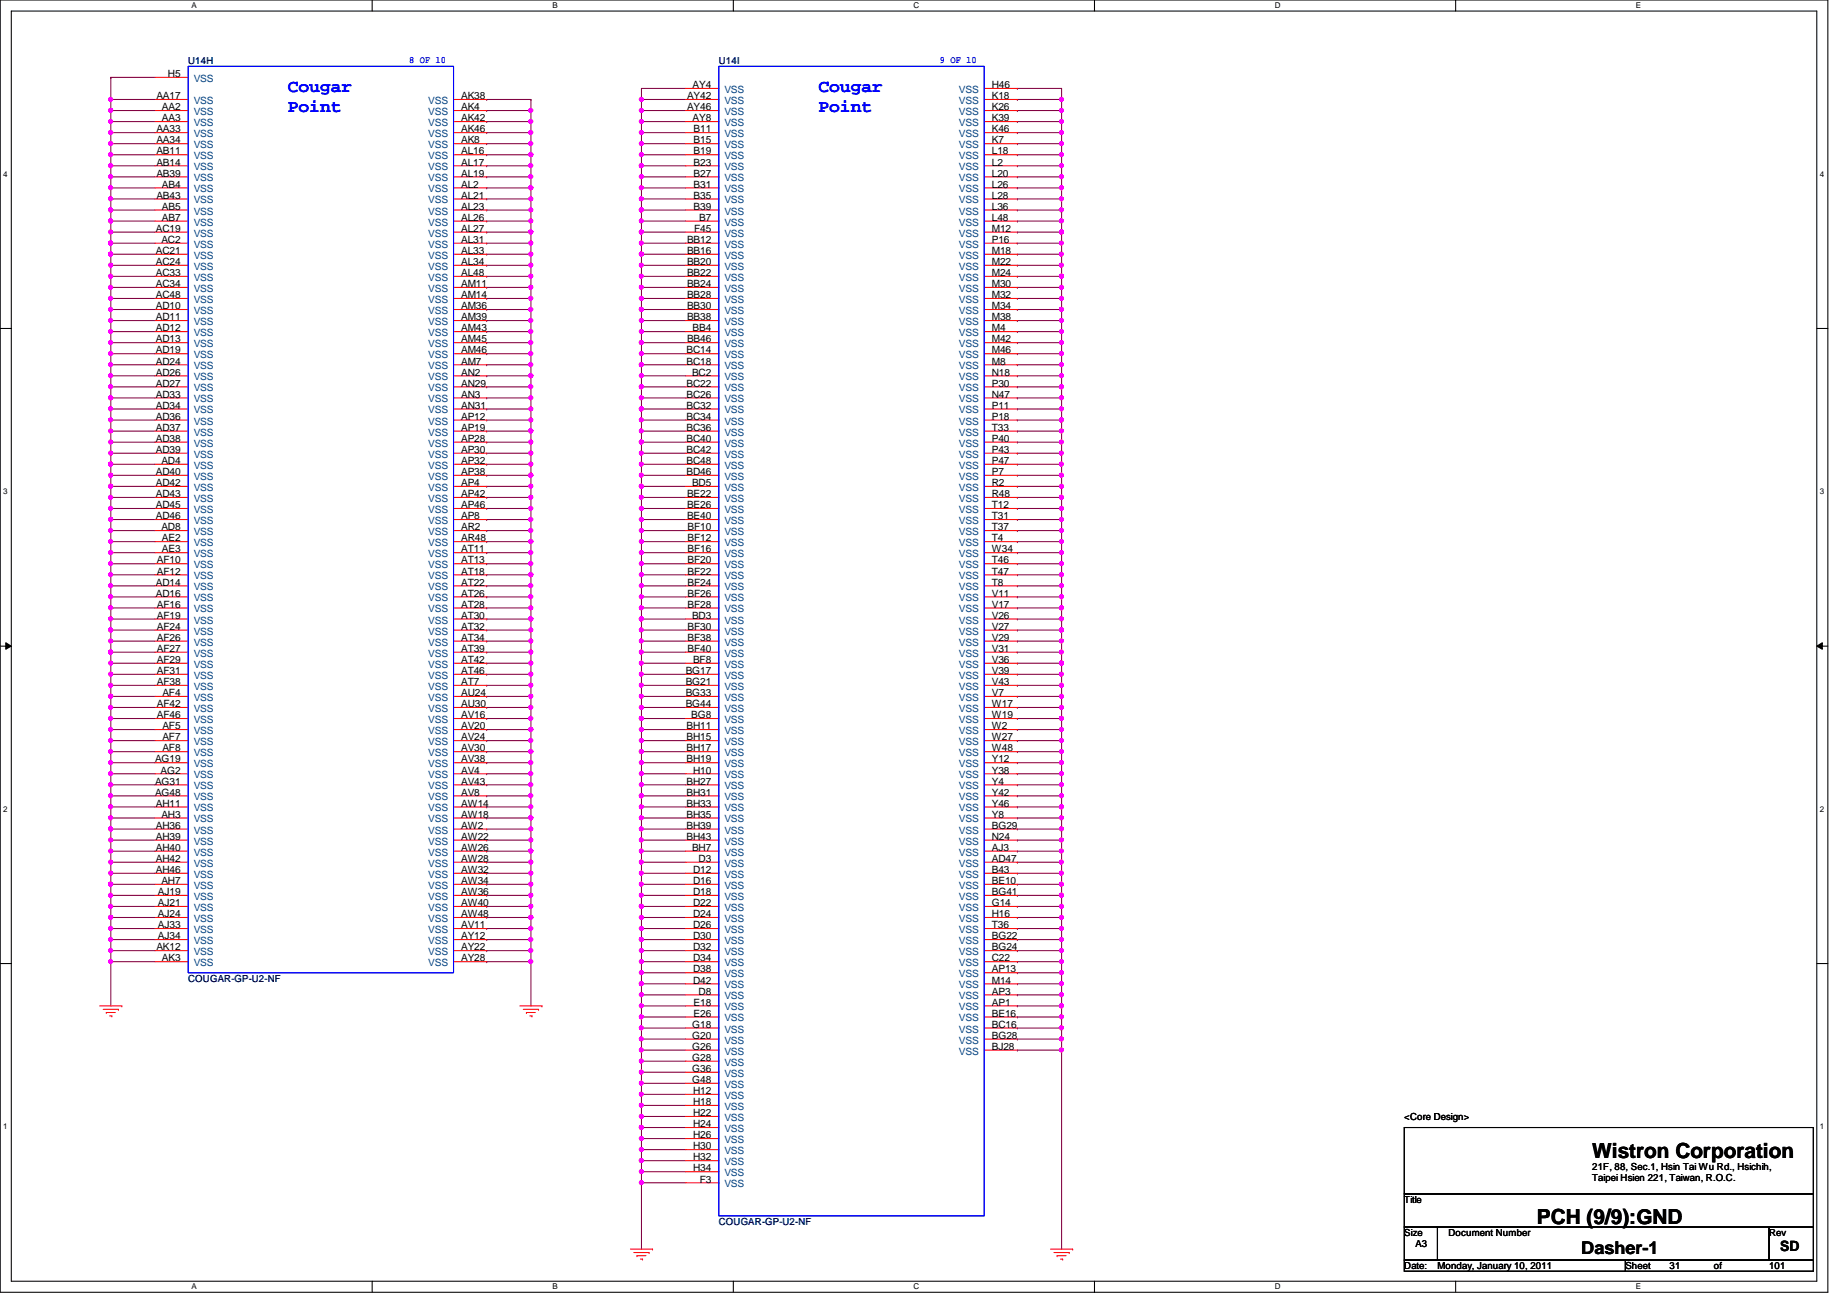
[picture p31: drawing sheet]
<svg xmlns="http://www.w3.org/2000/svg" width="297mm" height="210mm" viewBox="0 0 297 210" stroke-linecap="round" stroke-linejoin="round" font-family="sans-serif">
<defs><g id="words">
<g font-size="3.3">
<text x="256.1" y="186.3">Wistron Corporation</text>
<text x="247.2" y="196.9">PCH (9/9):GND</text>
</g>
<g font-size="2.8" fill="#00f">
<text x="46.3" y="14.8">Cougar</text>
<text x="131.6" y="14.8">Cougar</text>
<text x="46.3" y="18">Point</text>
<text x="131.6" y="18">Point</text>
</g>
<text font-size="2.8" x="254.3" y="201.8">Dasher-1</text>
<text font-size="2.3" x="286.3" y="201.3">SD</text>
<g font-size="1.6" fill="#000080">
<text x="30.3" y="10.3">U14H</text>
<text x="115.6" y="10.3">U14I</text>
<text x="30.3" y="157.9">COUGAR-GP-U2-NF</text>
<text x="115.6" y="197">COUGAR-GP-U2-NF</text>
</g>
<g font-size="1.6" fill="#00f">
<text x="65.8" y="10.1">8 OF 10</text>
<text x="151.2" y="10.1">9 OF 10</text>
</g>
<g font-size="1.6">
<text x="25.1" y="16">AA17</text>
<text x="26" y="17.7">AA2</text>
<text x="27" y="12.4">H5</text>
<text x="74.2" y="16">AK38</text>
<text x="74.2" y="17.7">AK4</text>
<text x="110.5" y="16">AY42</text>
<text x="110.5" y="17.7">AY46</text>
<text x="111.4" y="14.2">AY4</text>
<text x="159.5" y="14.2">H46</text>
<text x="159.5" y="16">K18</text>
<text x="159.5" y="17.7">K26</text>
<text x="25.1" y="23.1">AA34</text>
<text x="25.1" y="21.3">AA33</text>
<text x="26" y="19.5">AA3</text>
<text x="74.2" y="19.5">AK42</text>
<text x="74.2" y="21.3">AK46</text>
<text x="74.2" y="23.1">AK8</text>
<text x="111.4" y="19.5">AY8</text>
<text x="111.5" y="21.3">B11</text>
<text x="111.5" y="23.1">B15</text>
<text x="159.5" y="23.1">K7</text>
<text x="159.5" y="19.5">K39</text>
<text x="159.5" y="21.3">K46</text>
<text x="25.1" y="24.8">AB11</text>
<text x="25.1" y="26.6">AB14</text>
<text x="25.1" y="28.4">AB39</text>
<text x="74.2" y="24.8">AL16</text>
<text x="74.2" y="26.6">AL17</text>
<text x="74.2" y="28.4">AL19</text>
<text x="111.5" y="24.8">B19</text>
<text x="111.5" y="26.6">B23</text>
<text x="111.5" y="28.4">B27</text>
<text x="159.5" y="24.8">L18</text>
<text x="159.5" y="26.6">L2</text>
<text x="159.5" y="28.4">L20</text>
<text x="25.1" y="32">AB43</text>
<text x="26" y="30.2">AB4</text>
<text x="26" y="33.7">AB5</text>
<text x="26" y="35.5">AB7</text>
<text x="74.2" y="30.2">AL2</text>
<text x="74.2" y="32">AL21</text>
<text x="74.2" y="33.7">AL23</text>
<text x="74.2" y="35.5">AL26</text>
<text x="111.5" y="30.2">B31</text>
<text x="111.5" y="32">B35</text>
<text x="111.5" y="33.7">B39</text>
<text x="112.4" y="35.5">B7</text>
<text x="159.5" y="30.2">L26</text>
<text x="159.5" y="32">L28</text>
<text x="159.5" y="33.7">L36</text>
<text x="159.5" y="35.5">L48</text>
<text x="25.1" y="37.3">AC19</text>
<text x="25.1" y="40.9">AC21</text>
<text x="25.9" y="39.1">AC2</text>
<text x="74.2" y="37.3">AL27</text>
<text x="74.2" y="39.1">AL31</text>
<text x="74.2" y="40.9">AL33</text>
<text x="110.5" y="39.1">BB12</text>
<text x="110.5" y="40.9">BB16</text>
<text x="111.6" y="37.3">F45</text>
<text x="159.5" y="37.3">M12</text>
<text x="159.5" y="39.1">P16</text>
<text x="159.5" y="40.9">M18</text>
<text x="25.1" y="42.6">AC24</text>
<text x="25.1" y="44.4">AC33</text>
<text x="25.1" y="46.2">AC34</text>
<text x="25.1" y="48">AC48</text>
<text x="74.2" y="44.4">AL48</text>
<text x="74.2" y="46.2">AM11</text>
<text x="74.2" y="48">AM14</text>
<text x="74.2" y="42.6">AL34</text>
<text x="110.5" y="42.6">BB20</text>
<text x="110.5" y="44.4">BB22</text>
<text x="110.5" y="46.2">BB24</text>
<text x="110.5" y="48">BB28</text>
<text x="159.5" y="42.6">M22</text>
<text x="159.5" y="44.4">M24</text>
<text x="159.5" y="46.2">M30</text>
<text x="159.5" y="48">M32</text>
<text x="25.1" y="49.7">AD10</text>
<text x="25.1" y="51.5">AD11</text>
<text x="25.1" y="53.3">AD12</text>
<text x="74.2" y="49.7">AM36</text>
<text x="74.2" y="51.5">AM39</text>
<text x="74.2" y="53.3">AM43</text>
<text x="110.5" y="49.7">BB30</text>
<text x="110.5" y="51.5">BB38</text>
<text x="111.4" y="53.3">BB4</text>
<text x="159.5" y="49.7">M34</text>
<text x="159.5" y="51.5">M38</text>
<text x="159.5" y="53.3">M4</text>
<text x="25.1" y="55.1">AD13</text>
<text x="25.1" y="56.9">AD19</text>
<text x="25.1" y="58.6">AD24</text>
<text x="74.2" y="55.1">AM45</text>
<text x="74.2" y="56.9">AM46</text>
<text x="74.2" y="58.6">AM7</text>
<text x="110.4" y="56.9">BC14</text>
<text x="110.4" y="58.6">BC18</text>
<text x="110.5" y="55.1">BB46</text>
<text x="159.5" y="55.1">M42</text>
<text x="159.5" y="56.9">M46</text>
<text x="159.5" y="58.6">M8</text>
<text x="25.1" y="60.4">AD26</text>
<text x="25.1" y="62.2">AD27</text>
<text x="25.1" y="64">AD33</text>
<text x="25.1" y="65.7">AD34</text>
<text x="74.2" y="60.4">AN2</text>
<text x="74.2" y="62.2">AN29</text>
<text x="74.2" y="64">AN3</text>
<text x="74.2" y="65.7">AN31</text>
<text x="110.4" y="62.2">BC22</text>
<text x="110.4" y="64">BC26</text>
<text x="110.4" y="65.7">BC32</text>
<text x="111.3" y="60.4">BC2</text>
<text x="159.5" y="60.4">N18</text>
<text x="159.5" y="62.2">P30</text>
<text x="159.5" y="65.7">P11</text>
<text x="159.5" y="64">N47</text>
<text x="25.1" y="67.5">AD36</text>
<text x="25.1" y="69.3">AD37</text>
<text x="25.1" y="71.1">AD38</text>
<text x="74.2" y="67.5">AP12</text>
<text x="74.2" y="69.3">AP19</text>
<text x="74.2" y="71.1">AP28</text>
<text x="110.4" y="67.5">BC34</text>
<text x="110.4" y="69.3">BC36</text>
<text x="110.4" y="71.1">BC40</text>
<text x="159.5" y="67.5">P18</text>
<text x="159.5" y="69.3">T33</text>
<text x="159.5" y="71.1">P40</text>
<text x="25.1" y="72.9">AD39</text>
<text x="25.1" y="76.4">AD40</text>
<text x="25.9" y="74.6">AD4</text>
<text x="74.2" y="72.9">AP30</text>
<text x="74.2" y="74.6">AP32</text>
<text x="74.2" y="76.4">AP38</text>
<text x="110.4" y="72.9">BC42</text>
<text x="110.4" y="74.6">BC48</text>
<text x="110.4" y="76.4">BD46</text>
<text x="159.5" y="72.9">P43</text>
<text x="159.5" y="74.6">P47</text>
<text x="159.5" y="76.4">P7</text>
<text x="25.1" y="78.2">AD42</text>
<text x="25.1" y="80">AD43</text>
<text x="25.1" y="81.7">AD45</text>
<text x="25.1" y="83.5">AD46</text>
<text x="74.2" y="80">AP42</text>
<text x="74.2" y="81.7">AP46</text>
<text x="74.2" y="83.5">AP8</text>
<text x="74.2" y="78.2">AP4</text>
<text x="110.5" y="80">BE22</text>
<text x="110.5" y="81.7">BE26</text>
<text x="110.5" y="83.5">BE40</text>
<text x="111.3" y="78.2">BD5</text>
<text x="159.5" y="78.2">R2</text>
<text x="159.5" y="80">R48</text>
<text x="159.5" y="81.7">T12</text>
<text x="159.5" y="83.5">T31</text>
<text x="25.9" y="85.3">AD8</text>
<text x="26" y="88.9">AE3</text>
<text x="26" y="87.1">AE2</text>
<text x="74.2" y="85.3">AR2</text>
<text x="74.2" y="87.1">AR48</text>
<text x="74.2" y="88.9">AT11</text>
<text x="110.6" y="85.3">BF10</text>
<text x="110.6" y="87.1">BF12</text>
<text x="110.6" y="88.9">BF16</text>
<text x="159.5" y="85.3">T37</text>
<text x="159.5" y="87.1">T4</text>
<text x="159.5" y="88.9">W34</text>
<text x="25.1" y="96">AD16</text>
<text x="25.1" y="94.2">AD14</text>
<text x="25.2" y="90.6">AF10</text>
<text x="25.2" y="92.4">AF12</text>
<text x="74.2" y="90.6">AT13</text>
<text x="74.2" y="92.4">AT18</text>
<text x="74.2" y="94.2">AT22</text>
<text x="74.2" y="96">AT26</text>
<text x="110.6" y="90.6">BF20</text>
<text x="110.6" y="92.4">BF22</text>
<text x="110.6" y="94.2">BF24</text>
<text x="110.6" y="96">BF26</text>
<text x="159.5" y="90.6">T46</text>
<text x="159.5" y="92.4">T47</text>
<text x="159.5" y="94.2">T8</text>
<text x="159.5" y="96">V11</text>
<text x="25.2" y="97.7">AF16</text>
<text x="25.2" y="99.5">AF19</text>
<text x="25.2" y="101.3">AF24</text>
<text x="74.2" y="97.7">AT28</text>
<text x="74.2" y="99.5">AT30</text>
<text x="74.2" y="101.3">AT32</text>
<text x="110.6" y="97.7">BF28</text>
<text x="110.6" y="101.3">BF30</text>
<text x="111.3" y="99.5">BD3</text>
<text x="159.5" y="97.7">V17</text>
<text x="159.5" y="99.5">V26</text>
<text x="159.5" y="101.3">V27</text>
<text x="25.2" y="103.1">AF26</text>
<text x="25.2" y="104.9">AF27</text>
<text x="25.2" y="106.6">AF29</text>
<text x="74.2" y="106.6">AT42</text>
<text x="74.2" y="103.1">AT34</text>
<text x="74.2" y="104.9">AT39</text>
<text x="110.6" y="103.1">BF38</text>
<text x="110.6" y="104.9">BF40</text>
<text x="111.5" y="106.6">BF8</text>
<text x="159.5" y="103.1">V29</text>
<text x="159.5" y="104.9">V31</text>
<text x="159.5" y="106.6">V36</text>
<text x="25.2" y="108.4">AF31</text>
<text x="25.2" y="110.2">AF38</text>
<text x="25.2" y="113.7">AF42</text>
<text x="26.1" y="112">AF4</text>
<text x="74.2" y="108.4">AT46</text>
<text x="74.2" y="110.2">AT7</text>
<text x="74.2" y="112">AU24</text>
<text x="74.2" y="113.7">AU30</text>
<text x="110.3" y="108.4">BG17</text>
<text x="110.3" y="110.2">BG21</text>
<text x="110.3" y="112">BG33</text>
<text x="110.3" y="113.7">BG44</text>
<text x="159.5" y="108.4">V39</text>
<text x="159.5" y="110.2">V43</text>
<text x="159.5" y="112">V7</text>
<text x="159.5" y="113.7">W17</text>
<text x="25.2" y="115.5">AF46</text>
<text x="26.1" y="119.1">AF7</text>
<text x="26.1" y="117.3">AF5</text>
<text x="74.2" y="115.5">AV16</text>
<text x="74.2" y="117.3">AV20</text>
<text x="74.2" y="119.1">AV24</text>
<text x="110.4" y="117.3">BH11</text>
<text x="110.4" y="119.1">BH15</text>
<text x="111.2" y="115.5">BG8</text>
<text x="159.5" y="115.5">W19</text>
<text x="159.5" y="117.3">W2</text>
<text x="159.5" y="119.1">W27</text>
<text x="24.9" y="122.6">AG19</text>
<text x="25.8" y="124.4">AG2</text>
<text x="26.1" y="120.9">AF8</text>
<text x="74.2" y="120.9">AV30</text>
<text x="74.2" y="122.6">AV38</text>
<text x="74.2" y="124.4">AV4</text>
<text x="110.4" y="120.9">BH17</text>
<text x="110.4" y="122.6">BH19</text>
<text x="111.5" y="124.4">H10</text>
<text x="159.5" y="120.9">W48</text>
<text x="159.5" y="122.6">Y12</text>
<text x="159.5" y="124.4">Y38</text>
<text x="24.9" y="126.2">AG31</text>
<text x="24.9" y="128">AG48</text>
<text x="25.1" y="129.8">AH11</text>
<text x="25.9" y="131.5">AH3</text>
<text x="74.2" y="126.2">AV43</text>
<text x="74.2" y="128">AV8</text>
<text x="74.2" y="129.8">AW14</text>
<text x="74.2" y="131.5">AW18</text>
<text x="110.4" y="126.2">BH27</text>
<text x="110.4" y="128">BH31</text>
<text x="110.4" y="129.8">BH33</text>
<text x="110.4" y="131.5">BH35</text>
<text x="159.5" y="126.2">Y4</text>
<text x="159.5" y="128">Y42</text>
<text x="159.5" y="129.8">Y46</text>
<text x="159.5" y="131.5">Y8</text>
<text x="25.1" y="133.3">AH36</text>
<text x="25.1" y="135.1">AH39</text>
<text x="25.1" y="136.9">AH40</text>
<text x="74.2" y="133.3">AW2</text>
<text x="74.2" y="135.1">AW22</text>
<text x="74.2" y="136.9">AW26</text>
<text x="110.4" y="133.3">BH39</text>
<text x="110.4" y="135.1">BH43</text>
<text x="111.3" y="136.9">BH7</text>
<text x="159.5" y="133.3">BG29</text>
<text x="159.5" y="135.1">N24</text>
<text x="159.5" y="136.9">AJ3</text>
<text x="25.1" y="138.6">AH42</text>
<text x="25.1" y="140.4">AH46</text>
<text x="25.4" y="144">AJ19</text>
<text x="25.9" y="142.2">AH7</text>
<text x="74.2" y="138.6">AW28</text>
<text x="74.2" y="140.4">AW32</text>
<text x="74.2" y="142.2">AW34</text>
<text x="74.2" y="144">AW36</text>
<text x="111.5" y="140.4">D12</text>
<text x="111.5" y="142.2">D16</text>
<text x="111.5" y="144">D18</text>
<text x="112.4" y="138.6">D3</text>
<text x="159.5" y="138.6">AD47</text>
<text x="159.5" y="140.4">B43</text>
<text x="159.5" y="142.2">BE10</text>
<text x="159.5" y="144">BG41</text>
<text x="25.4" y="149.3">AJ33</text>
<text x="25.4" y="145.8">AJ21</text>
<text x="25.4" y="147.5">AJ24</text>
<text x="74.2" y="145.8">AW40</text>
<text x="74.2" y="147.5">AW48</text>
<text x="74.2" y="149.3">AV11</text>
<text x="111.5" y="145.8">D22</text>
<text x="111.5" y="147.5">D24</text>
<text x="111.5" y="149.3">D26</text>
<text x="159.5" y="145.8">G14</text>
<text x="159.5" y="147.5">H16</text>
<text x="159.5" y="149.3">T36</text>
<text x="25.1" y="152.9">AK12</text>
<text x="25.4" y="151.1">AJ34</text>
<text x="26" y="154.6">AK3</text>
<text x="74.2" y="151.1">AY12</text>
<text x="74.2" y="152.9">AY22</text>
<text x="74.2" y="154.6">AY28</text>
<text x="111.5" y="151.1">D30</text>
<text x="111.5" y="152.9">D32</text>
<text x="111.5" y="154.6">D34</text>
<text x="159.5" y="151.1">BG22</text>
<text x="159.5" y="152.9">BG24</text>
<text x="159.5" y="154.6">C22</text>
<text x="111.5" y="156.4">D38</text>
<text x="111.5" y="158.2">D42</text>
<text x="111.5" y="161.8">E18</text>
<text x="112.4" y="160">D8</text>
<text x="159.5" y="156.4">AP13</text>
<text x="159.5" y="158.2">M14</text>
<text x="159.5" y="160">AP3</text>
<text x="159.5" y="161.8">AP1</text>
<text x="111.3" y="165.3">G18</text>
<text x="111.3" y="167.1">G20</text>
<text x="111.5" y="163.5">E26</text>
<text x="159.5" y="163.5">BE16</text>
<text x="159.5" y="165.3">BC16</text>
<text x="159.5" y="167.1">BG28</text>
<text x="111.3" y="168.9">G26</text>
<text x="111.3" y="170.6">G28</text>
<text x="111.3" y="172.4">G36</text>
<text x="159.5" y="168.9">BJ28</text>
<text x="111.3" y="174.2">G48</text>
<text x="111.5" y="176">H12</text>
<text x="111.5" y="177.8">H18</text>
<text x="111.5" y="179.5">H22</text>
<text x="111.5" y="181.3">H24</text>
<text x="111.5" y="183.1">H26</text>
<text x="111.5" y="184.9">H30</text>
<text x="225.8" y="180.1">&lt;Core Design&gt;</text>
<text x="111.5" y="186.6">H32</text>
<text x="111.5" y="188.4">H34</text>
<text x="112.5" y="190.2">F3</text>
<text x="256.1" y="189.9">Taipei Hsien 221, Taiwan, R.O.C.</text>
<text x="256.1" y="188.1">21F, 88, Sec.1, Hsin Tai Wu Rd., Hsichih,</text>
<text x="225.8" y="193.5">Title</text>
<text x="225.8" y="198.8">Size</text>
<text x="227.6" y="200.6">A3</text>
<text x="233" y="198.8">Document Number</text>
<text x="284.5" y="198.8">Rev</text>
<text x="225.8" y="204.1">Date:</text>
<text x="231.2" y="204.1">Monday, January 10, 2011</text>
<text x="261.4" y="204.1">Sheet</text>
<text x="268.5" y="204.1">31</text>
<text x="275.6" y="204.1">of</text>
<text x="284.5" y="204.1">101</text>
</g>
<g font-size="1.6" fill="#004080">
<text x="31.2" y="16.7">VSS</text>
<text x="31.2" y="13.2">VSS</text>
<text x="68.9" y="16.7">VSS</text>
<text x="116.5" y="14.9">VSS</text>
<text x="116.5" y="16.7">VSS</text>
<text x="154.2" y="14.9">VSS</text>
<text x="154.2" y="16.7">VSS</text>
<text x="31.2" y="18.5">VSS</text>
<text x="31.2" y="20.3">VSS</text>
<text x="31.2" y="23.8">VSS</text>
<text x="31.2" y="22.1">VSS</text>
<text x="68.9" y="18.5">VSS</text>
<text x="68.9" y="20.3">VSS</text>
<text x="68.9" y="22.1">VSS</text>
<text x="68.9" y="23.8">VSS</text>
<text x="116.5" y="18.5">VSS</text>
<text x="116.5" y="20.3">VSS</text>
<text x="116.5" y="22.1">VSS</text>
<text x="116.5" y="23.8">VSS</text>
<text x="154.2" y="23.8">VSS</text>
<text x="154.2" y="20.3">VSS</text>
<text x="154.2" y="22.1">VSS</text>
<text x="154.2" y="18.5">VSS</text>
<text x="31.2" y="25.6">VSS</text>
<text x="31.2" y="27.4">VSS</text>
<text x="31.2" y="29.2">VSS</text>
<text x="68.9" y="25.6">VSS</text>
<text x="68.9" y="27.4">VSS</text>
<text x="68.9" y="29.2">VSS</text>
<text x="116.5" y="25.6">VSS</text>
<text x="116.5" y="27.4">VSS</text>
<text x="116.5" y="29.2">VSS</text>
<text x="154.2" y="25.6">VSS</text>
<text x="154.2" y="27.4">VSS</text>
<text x="154.2" y="29.2">VSS</text>
<text x="31.2" y="30.9">VSS</text>
<text x="31.2" y="32.7">VSS</text>
<text x="31.2" y="34.5">VSS</text>
<text x="68.9" y="30.9">VSS</text>
<text x="68.9" y="32.7">VSS</text>
<text x="68.9" y="34.5">VSS</text>
<text x="116.5" y="30.9">VSS</text>
<text x="116.5" y="32.7">VSS</text>
<text x="116.5" y="34.5">VSS</text>
<text x="154.2" y="30.9">VSS</text>
<text x="154.2" y="32.7">VSS</text>
<text x="154.2" y="34.5">VSS</text>
<text x="31.2" y="36.3">VSS</text>
<text x="31.2" y="38.1">VSS</text>
<text x="31.2" y="39.8">VSS</text>
<text x="31.2" y="41.6">VSS</text>
<text x="68.9" y="36.3">VSS</text>
<text x="68.9" y="38.1">VSS</text>
<text x="68.9" y="39.8">VSS</text>
<text x="68.9" y="41.6">VSS</text>
<text x="116.5" y="36.3">VSS</text>
<text x="116.5" y="39.8">VSS</text>
<text x="116.5" y="41.6">VSS</text>
<text x="116.5" y="38.1">VSS</text>
<text x="154.2" y="36.3">VSS</text>
<text x="154.2" y="38.1">VSS</text>
<text x="154.2" y="39.8">VSS</text>
<text x="154.2" y="41.6">VSS</text>
<text x="31.2" y="43.4">VSS</text>
<text x="31.2" y="45.2">VSS</text>
<text x="31.2" y="46.9">VSS</text>
<text x="68.9" y="45.2">VSS</text>
<text x="68.9" y="46.9">VSS</text>
<text x="68.9" y="43.4">VSS</text>
<text x="116.5" y="43.4">VSS</text>
<text x="116.5" y="45.2">VSS</text>
<text x="116.5" y="46.9">VSS</text>
<text x="154.2" y="43.4">VSS</text>
<text x="154.2" y="45.2">VSS</text>
<text x="154.2" y="46.9">VSS</text>
<text x="31.2" y="48.7">VSS</text>
<text x="31.2" y="50.5">VSS</text>
<text x="31.2" y="52.3">VSS</text>
<text x="68.9" y="48.7">VSS</text>
<text x="68.9" y="50.5">VSS</text>
<text x="68.9" y="52.3">VSS</text>
<text x="116.5" y="48.7">VSS</text>
<text x="116.5" y="50.5">VSS</text>
<text x="116.5" y="52.3">VSS</text>
<text x="154.2" y="48.7">VSS</text>
<text x="154.2" y="50.5">VSS</text>
<text x="154.2" y="52.3">VSS</text>
<text x="31.2" y="54.1">VSS</text>
<text x="31.2" y="55.8">VSS</text>
<text x="31.2" y="57.6">VSS</text>
<text x="31.2" y="59.4">VSS</text>
<text x="68.9" y="55.8">VSS</text>
<text x="68.9" y="57.6">VSS</text>
<text x="68.9" y="59.4">VSS</text>
<text x="68.9" y="54.1">VSS</text>
<text x="116.5" y="54.1">VSS</text>
<text x="116.5" y="55.8">VSS</text>
<text x="116.5" y="57.6">VSS</text>
<text x="116.5" y="59.4">VSS</text>
<text x="154.2" y="54.1">VSS</text>
<text x="154.2" y="55.8">VSS</text>
<text x="154.2" y="57.6">VSS</text>
<text x="154.2" y="59.4">VSS</text>
<text x="31.2" y="61.2">VSS</text>
<text x="31.2" y="62.9">VSS</text>
<text x="31.2" y="64.7">VSS</text>
<text x="68.9" y="61.2">VSS</text>
<text x="68.9" y="62.9">VSS</text>
<text x="68.9" y="64.7">VSS</text>
<text x="116.5" y="61.2">VSS</text>
<text x="116.5" y="62.9">VSS</text>
<text x="116.5" y="64.7">VSS</text>
<text x="154.2" y="61.2">VSS</text>
<text x="154.2" y="62.9">VSS</text>
<text x="154.2" y="64.7">VSS</text>
<text x="31.2" y="66.5">VSS</text>
<text x="31.2" y="68.3">VSS</text>
<text x="31.2" y="70.1">VSS</text>
<text x="31.2" y="71.8">VSS</text>
<text x="68.9" y="66.5">VSS</text>
<text x="68.9" y="68.3">VSS</text>
<text x="68.9" y="70.1">VSS</text>
<text x="68.9" y="71.8">VSS</text>
<text x="116.5" y="66.5">VSS</text>
<text x="116.5" y="68.3">VSS</text>
<text x="116.5" y="70.1">VSS</text>
<text x="116.5" y="71.8">VSS</text>
<text x="154.2" y="66.5">VSS</text>
<text x="154.2" y="68.3">VSS</text>
<text x="154.2" y="70.1">VSS</text>
<text x="154.2" y="71.8">VSS</text>
<text x="31.2" y="73.6">VSS</text>
<text x="31.2" y="75.4">VSS</text>
<text x="31.2" y="77.2">VSS</text>
<text x="68.9" y="73.6">VSS</text>
<text x="68.9" y="75.4">VSS</text>
<text x="68.9" y="77.2">VSS</text>
<text x="116.5" y="73.6">VSS</text>
<text x="116.5" y="75.4">VSS</text>
<text x="116.5" y="77.2">VSS</text>
<text x="154.2" y="73.6">VSS</text>
<text x="154.2" y="75.4">VSS</text>
<text x="154.2" y="77.2">VSS</text>
<text x="31.2" y="79">VSS</text>
<text x="31.2" y="80.7">VSS</text>
<text x="31.2" y="82.5">VSS</text>
<text x="68.9" y="80.7">VSS</text>
<text x="68.9" y="82.5">VSS</text>
<text x="68.9" y="79">VSS</text>
<text x="116.5" y="79">VSS</text>
<text x="116.5" y="80.7">VSS</text>
<text x="116.5" y="82.5">VSS</text>
<text x="154.2" y="79">VSS</text>
<text x="154.2" y="80.7">VSS</text>
<text x="154.2" y="82.5">VSS</text>
<text x="31.2" y="84.3">VSS</text>
<text x="31.2" y="86.1">VSS</text>
<text x="31.2" y="89.6">VSS</text>
<text x="31.2" y="87.8">VSS</text>
<text x="68.9" y="84.3">VSS</text>
<text x="68.9" y="86.1">VSS</text>
<text x="68.9" y="87.8">VSS</text>
<text x="68.9" y="89.6">VSS</text>
<text x="116.5" y="84.3">VSS</text>
<text x="116.5" y="86.1">VSS</text>
<text x="116.5" y="87.8">VSS</text>
<text x="116.5" y="89.6">VSS</text>
<text x="154.2" y="84.3">VSS</text>
<text x="154.2" y="86.1">VSS</text>
<text x="154.2" y="87.8">VSS</text>
<text x="154.2" y="89.6">VSS</text>
<text x="31.2" y="91.4">VSS</text>
<text x="31.2" y="93.2">VSS</text>
<text x="31.2" y="95">VSS</text>
<text x="68.9" y="91.4">VSS</text>
<text x="68.9" y="93.2">VSS</text>
<text x="68.9" y="95">VSS</text>
<text x="116.5" y="91.4">VSS</text>
<text x="116.5" y="93.2">VSS</text>
<text x="116.5" y="95">VSS</text>
<text x="154.2" y="91.4">VSS</text>
<text x="154.2" y="93.2">VSS</text>
<text x="154.2" y="95">VSS</text>
<text x="31.2" y="96.7">VSS</text>
<text x="31.2" y="98.5">VSS</text>
<text x="31.2" y="100.3">VSS</text>
<text x="68.9" y="96.7">VSS</text>
<text x="68.9" y="98.5">VSS</text>
<text x="68.9" y="100.3">VSS</text>
<text x="116.5" y="96.7">VSS</text>
<text x="116.5" y="98.5">VSS</text>
<text x="116.5" y="100.3">VSS</text>
<text x="154.2" y="96.7">VSS</text>
<text x="154.2" y="98.5">VSS</text>
<text x="154.2" y="100.3">VSS</text>
<text x="31.2" y="102.1">VSS</text>
<text x="31.2" y="103.8">VSS</text>
<text x="31.2" y="105.6">VSS</text>
<text x="31.2" y="107.4">VSS</text>
<text x="68.9" y="102.1">VSS</text>
<text x="68.9" y="107.4">VSS</text>
<text x="68.9" y="103.8">VSS</text>
<text x="68.9" y="105.6">VSS</text>
<text x="116.5" y="102.1">VSS</text>
<text x="116.5" y="103.8">VSS</text>
<text x="116.5" y="105.6">VSS</text>
<text x="116.5" y="107.4">VSS</text>
<text x="154.2" y="102.1">VSS</text>
<text x="154.2" y="103.8">VSS</text>
<text x="154.2" y="105.6">VSS</text>
<text x="154.2" y="107.4">VSS</text>
<text x="31.2" y="109.2">VSS</text>
<text x="31.2" y="111">VSS</text>
<text x="31.2" y="112.7">VSS</text>
<text x="68.9" y="109.2">VSS</text>
<text x="68.9" y="111">VSS</text>
<text x="68.9" y="112.7">VSS</text>
<text x="116.5" y="109.2">VSS</text>
<text x="116.5" y="111">VSS</text>
<text x="116.5" y="112.7">VSS</text>
<text x="154.2" y="109.2">VSS</text>
<text x="154.2" y="111">VSS</text>
<text x="154.2" y="112.7">VSS</text>
<text x="31.2" y="114.5">VSS</text>
<text x="31.2" y="116.3">VSS</text>
<text x="31.2" y="119.8">VSS</text>
<text x="31.2" y="118.1">VSS</text>
<text x="68.9" y="114.5">VSS</text>
<text x="68.9" y="116.3">VSS</text>
<text x="68.9" y="118.1">VSS</text>
<text x="68.9" y="119.8">VSS</text>
<text x="116.5" y="114.5">VSS</text>
<text x="116.5" y="116.3">VSS</text>
<text x="116.5" y="118.1">VSS</text>
<text x="116.5" y="119.8">VSS</text>
<text x="154.2" y="114.5">VSS</text>
<text x="154.2" y="116.3">VSS</text>
<text x="154.2" y="118.1">VSS</text>
<text x="154.2" y="119.8">VSS</text>
<text x="31.2" y="121.6">VSS</text>
<text x="31.2" y="123.4">VSS</text>
<text x="31.2" y="125.2">VSS</text>
<text x="68.9" y="121.6">VSS</text>
<text x="68.9" y="123.4">VSS</text>
<text x="68.9" y="125.2">VSS</text>
<text x="116.5" y="121.6">VSS</text>
<text x="116.5" y="123.4">VSS</text>
<text x="116.5" y="125.2">VSS</text>
<text x="154.2" y="121.6">VSS</text>
<text x="154.2" y="123.4">VSS</text>
<text x="154.2" y="125.2">VSS</text>
<text x="31.2" y="127">VSS</text>
<text x="31.2" y="128.7">VSS</text>
<text x="31.2" y="130.5">VSS</text>
<text x="68.9" y="127">VSS</text>
<text x="68.9" y="128.7">VSS</text>
<text x="68.9" y="130.5">VSS</text>
<text x="116.5" y="127">VSS</text>
<text x="116.5" y="128.7">VSS</text>
<text x="116.5" y="130.5">VSS</text>
<text x="154.2" y="127">VSS</text>
<text x="154.2" y="128.7">VSS</text>
<text x="154.2" y="130.5">VSS</text>
<text x="31.2" y="132.3">VSS</text>
<text x="31.2" y="134.1">VSS</text>
<text x="31.2" y="135.8">VSS</text>
<text x="31.2" y="137.6">VSS</text>
<text x="68.9" y="132.3">VSS</text>
<text x="68.9" y="134.1">VSS</text>
<text x="68.9" y="135.8">VSS</text>
<text x="68.9" y="137.6">VSS</text>
<text x="116.5" y="132.3">VSS</text>
<text x="116.5" y="134.1">VSS</text>
<text x="116.5" y="135.8">VSS</text>
<text x="116.5" y="137.6">VSS</text>
<text x="154.2" y="132.3">VSS</text>
<text x="154.2" y="134.1">VSS</text>
<text x="154.2" y="135.8">VSS</text>
<text x="154.2" y="137.6">VSS</text>
<text x="31.2" y="139.4">VSS</text>
<text x="31.2" y="141.2">VSS</text>
<text x="31.2" y="143">VSS</text>
<text x="68.9" y="139.4">VSS</text>
<text x="68.9" y="141.2">VSS</text>
<text x="68.9" y="143">VSS</text>
<text x="116.5" y="139.4">VSS</text>
<text x="116.5" y="141.2">VSS</text>
<text x="116.5" y="143">VSS</text>
<text x="154.2" y="139.4">VSS</text>
<text x="154.2" y="141.2">VSS</text>
<text x="154.2" y="143">VSS</text>
<text x="31.2" y="144.7">VSS</text>
<text x="31.2" y="146.5">VSS</text>
<text x="31.2" y="148.3">VSS</text>
<text x="68.9" y="144.7">VSS</text>
<text x="68.9" y="146.5">VSS</text>
<text x="68.9" y="148.3">VSS</text>
<text x="116.5" y="144.7">VSS</text>
<text x="116.5" y="146.5">VSS</text>
<text x="116.5" y="148.3">VSS</text>
<text x="154.2" y="144.7">VSS</text>
<text x="154.2" y="146.5">VSS</text>
<text x="154.2" y="148.3">VSS</text>
<text x="31.2" y="150.1">VSS</text>
<text x="31.2" y="151.8">VSS</text>
<text x="31.2" y="153.6">VSS</text>
<text x="31.2" y="155.4">VSS</text>
<text x="68.9" y="150.1">VSS</text>
<text x="68.9" y="151.8">VSS</text>
<text x="68.9" y="153.6">VSS</text>
<text x="68.9" y="155.4">VSS</text>
<text x="116.5" y="150.1">VSS</text>
<text x="116.5" y="151.8">VSS</text>
<text x="116.5" y="153.6">VSS</text>
<text x="116.5" y="155.4">VSS</text>
<text x="154.2" y="150.1">VSS</text>
<text x="154.2" y="151.8">VSS</text>
<text x="154.2" y="153.6">VSS</text>
<text x="154.2" y="155.4">VSS</text>
<text x="116.5" y="157.2">VSS</text>
<text x="116.5" y="159">VSS</text>
<text x="116.5" y="160.7">VSS</text>
<text x="154.2" y="157.2">VSS</text>
<text x="154.2" y="159">VSS</text>
<text x="154.2" y="160.7">VSS</text>
<text x="116.5" y="162.5">VSS</text>
<text x="116.5" y="164.3">VSS</text>
<text x="116.5" y="166.1">VSS</text>
<text x="116.5" y="167.9">VSS</text>
<text x="154.2" y="162.5">VSS</text>
<text x="154.2" y="164.3">VSS</text>
<text x="154.2" y="166.1">VSS</text>
<text x="154.2" y="167.9">VSS</text>
<text x="116.5" y="169.6">VSS</text>
<text x="116.5" y="171.4">VSS</text>
<text x="116.5" y="173.2">VSS</text>
<text x="154.2" y="169.6">VSS</text>
<text x="116.5" y="175">VSS</text>
<text x="116.5" y="176.7">VSS</text>
<text x="116.5" y="178.5">VSS</text>
<text x="116.5" y="180.3">VSS</text>
<text x="116.5" y="182.1">VSS</text>
<text x="116.5" y="183.9">VSS</text>
<text x="116.5" y="185.6">VSS</text>
<text x="116.5" y="187.4">VSS</text>
<text x="116.5" y="189.2">VSS</text>
<text x="116.5" y="191">VSS</text>
</g>
<g font-size="1.3">
<text x="30.8" y="1.3">A</text>
<text x="88.9" y="1.3">B</text>
<text x="146.9" y="1.3">C</text>
<text x="205" y="1.3">D</text>
<text x="263.1" y="1.3">E</text>
<text x=".5" y="28.4">4</text>
<text x="292.6" y="28.4">4</text>
<text x=".5" y="79.5">3</text>
<text x="292.6" y="79.5">3</text>
<text x=".5" y="130.6">2</text>
<text x="292.6" y="130.6">2</text>
<text x=".5" y="181.7">1</text>
<text x="292.6" y="181.7">1</text>
<text x="30.8" y="207.4">A</text>
<text x="88.9" y="207.4">B</text>
<text x="146.9" y="207.4">C</text>
<text x="205" y="207.4">D</text>
<text x="263.1" y="207.4">E</text>
</g>
</g></defs>
<path d="M0 0h294v207.9h-294zM1.8 1.8h290.4v204.3h-290.4z" fill="none" stroke="#000" stroke-width=".17"/>
<g fill="#fff">
<path d="M30.8 .2h.8v1.4h-.8z"/>
<path d="M30.8 206.2h.8v1.4h-.8z"/>
</g>
<path d="M59.9 0v1.8M59.9 206.1v1.8" fill="none" stroke="#000" stroke-width=".17"/>
<g fill="#fff">
<path d="M88.9 .2h.8v1.4h-.8z"/>
<path d="M88.9 206.2h.8v1.4h-.8z"/>
</g>
<path d="M117.9 0v1.8M117.9 206.1v1.8" fill="none" stroke="#000" stroke-width=".17"/>
<g fill="#fff">
<path d="M146.9 .2h.9v1.4h-.9z"/>
<path d="M146.9 206.2h.9v1.4h-.9z"/>
</g>
<path d="M176 0v1.8M176 206.1v1.8" fill="none" stroke="#000" stroke-width=".17"/>
<g fill="#fff">
<path d="M205 .2h.9v1.4h-.9z"/>
<path d="M205 206.2h.9v1.4h-.9z"/>
</g>
<path d="M234.1 0v1.8M234.1 206.1v1.8" fill="none" stroke="#000" stroke-width=".17"/>
<g fill="#fff">
<path d="M263.1 .2h.8v1.4h-.8z"/>
<path d="M263.1 206.2h.8v1.4h-.8z"/>
<path d="M.5 27.3h.7v1.4h-.7z"/>
<path d="M292.6 27.3h.7v1.4h-.7z"/>
<path d="M.5 78.4h.7v1.4h-.7z"/>
<path d="M292.6 78.4h.7v1.4h-.7z"/>
</g>
<path d="M0 52.8h1.8M292.2 52.8h1.8" fill="none" stroke="#000" stroke-width=".17"/>
<g fill="#fff">
<path d="M.5 129.5h.7v1.4h-.7z"/>
<path d="M292.6 129.5h.7v1.4h-.7z"/>
</g>
<path d="M0 103.9h1.8M292.2 103.9h1.8" fill="none" stroke="#000" stroke-width=".17"/>
<path d="M.9 103.4l.9 .5-.9 .5zM292.2 103.9l.9-.5v1z" fill="#000"/>
<path d="M.9 103.4l.9 .5-.9 .5zM292.2 103.9l.9-.5v1z" fill="none" stroke="#000" stroke-width=".16"/>
<g fill="#fff">
<path d="M.5 180.5h.7v1.4h-.7z"/>
<path d="M292.6 180.5h.7v1.4h-.7z"/>
</g>
<path d="M0 155h1.8M292.2 155h1.8" fill="none" stroke="#000" stroke-width=".17"/>
<path d="M17.8 12.4h.1M17.8 12.4v3.6M17.8 12.4h7.1M17.8 154.7h.1M17.8 154.7v7.1M17.8 154.7h7.1" fill="none" stroke="#800040" stroke-width=".17"/>
<circle cx="17.8" cy="154.7" r=".32" fill="#f0f"/>
<circle cx="17.8" cy="154.7" r=".32" fill="none" stroke="#f0f" stroke-width=".17"/>
<path d="M17.8 152.9h.1M17.8 151.1h.1M17.8 151.1v1.8M17.8 152.9h7.1M17.8 151.1h7.1" fill="none" stroke="#800040" stroke-width=".17"/>
<circle cx="17.8" cy="151.1" r=".32" fill="#f0f"/>
<circle cx="17.8" cy="151.1" r=".32" fill="none" stroke="#f0f" stroke-width=".17"/>
<path d="M17.8 149.4h.1M17.8 147.6h.1M17.8 149.4h7.1M17.8 147.6h7.1" fill="none" stroke="#800040" stroke-width=".17"/>
<circle cx="17.8" cy="147.5" r=".32" fill="#f0f"/>
<circle cx="17.8" cy="147.5" r=".32" fill="none" stroke="#f0f" stroke-width=".17"/>
<path d="M17.8 145.8h.1M17.8 145.8h7.1" fill="none" stroke="#800040" stroke-width=".17"/>
<circle cx="17.8" cy="145.8" r=".32" fill="#f0f"/>
<circle cx="17.8" cy="145.8" r=".32" fill="none" stroke="#f0f" stroke-width=".17"/>
<path d="M17.8 149.4h.1M17.8 149.4v1.7" fill="none" stroke="#800040" stroke-width=".17"/>
<circle cx="17.8" cy="149.3" r=".32" fill="#f0f"/>
<circle cx="17.8" cy="149.3" r=".32" fill="none" stroke="#f0f" stroke-width=".17"/>
<path d="M17.8 145.8h.1M17.8 147.6h.1M17.8 145.8v3.6" fill="none" stroke="#800040" stroke-width=".17"/>
<circle cx="17.8" cy="147.5" r=".32" fill="#f0f"/>
<circle cx="17.8" cy="147.5" r=".32" fill="none" stroke="#f0f" stroke-width=".17"/>
<path d="M17.8 144h.1M17.8 142.2h.1M17.8 144h7.1M17.8 142.2h7.1" fill="none" stroke="#800040" stroke-width=".17"/>
<circle cx="17.8" cy="142.2" r=".32" fill="#f0f"/>
<circle cx="17.8" cy="142.2" r=".32" fill="none" stroke="#f0f" stroke-width=".17"/>
<path d="M17.8 140.5h.1M17.8 140.5h7.1" fill="none" stroke="#800040" stroke-width=".17"/>
<circle cx="17.8" cy="140.4" r=".32" fill="#f0f"/>
<circle cx="17.8" cy="140.4" r=".32" fill="none" stroke="#f0f" stroke-width=".17"/>
<path d="M17.8 140.5h.1M17.8 142.2h.1M17.8 140.5v3.5" fill="none" stroke="#800040" stroke-width=".17"/>
<circle cx="17.8" cy="142.2" r=".32" fill="#f0f"/>
<circle cx="17.8" cy="142.2" r=".32" fill="none" stroke="#f0f" stroke-width=".17"/>
<path d="M17.8 138.7h.1M17.8 136.9h.1M17.8 135.1h.1M17.8 136.9v1.8M17.8 138.7h7.1M17.8 136.9h7.1M17.8 135.1h7.1" fill="none" stroke="#800040" stroke-width=".17"/>
<circle cx="17.8" cy="136.9" r=".32" fill="#f0f"/>
<circle cx="17.8" cy="136.9" r=".32" fill="none" stroke="#f0f" stroke-width=".17"/>
<path d="M17.8 135.1h.1M17.8 135.1v1.8" fill="none" stroke="#800040" stroke-width=".17"/>
<circle cx="17.8" cy="135.1" r=".32" fill="#f0f"/>
<circle cx="17.8" cy="135.1" r=".32" fill="none" stroke="#f0f" stroke-width=".17"/>
<path d="M17.8 128h.1M17.8 126.2h.1M17.8 128h7.1M17.8 126.2h7.1" fill="none" stroke="#800040" stroke-width=".17"/>
<circle cx="17.8" cy="126.2" r=".32" fill="#f0f"/>
<circle cx="17.8" cy="126.2" r=".32" fill="none" stroke="#f0f" stroke-width=".17"/>
<path d="M17.8 124.5h.1M17.8 124.5h7.1" fill="none" stroke="#800040" stroke-width=".17"/>
<circle cx="17.8" cy="124.4" r=".32" fill="#f0f"/>
<circle cx="17.8" cy="124.4" r=".32" fill="none" stroke="#f0f" stroke-width=".17"/>
<path d="M17.8 122.7h.1M17.8 122.7h7.1" fill="none" stroke="#800040" stroke-width=".17"/>
<circle cx="17.8" cy="122.7" r=".32" fill="#f0f"/>
<circle cx="17.8" cy="122.7" r=".32" fill="none" stroke="#f0f" stroke-width=".17"/>
<path d="M17.8 120.9h.1M17.8 120.9h7.1" fill="none" stroke="#800040" stroke-width=".17"/>
<circle cx="17.8" cy="120.9" r=".32" fill="#f0f"/>
<circle cx="17.8" cy="120.9" r=".32" fill="none" stroke="#f0f" stroke-width=".17"/>
<path d="M17.8 119.1h.1M17.8 119.1h7.1M17.8 133.3h.1M17.8 133.3h7.1" fill="none" stroke="#800040" stroke-width=".17"/>
<circle cx="17.8" cy="133.3" r=".32" fill="#f0f"/>
<circle cx="17.8" cy="133.3" r=".32" fill="none" stroke="#f0f" stroke-width=".17"/>
<path d="M17.8 117.3h.1M17.8 115.6h.1M17.8 113.8h.1M17.8 117.3h7.1M17.8 115.6h7.1M17.8 113.8h7.1M17.8 131.6h.1M17.8 131.6h7.1" fill="none" stroke="#800040" stroke-width=".17"/>
<circle cx="17.8" cy="131.5" r=".32" fill="#f0f"/>
<circle cx="17.8" cy="131.5" r=".32" fill="none" stroke="#f0f" stroke-width=".17"/>
<path d="M17.8 129.8h.1M17.8 129.8v1.8M17.8 129.8h7.1" fill="none" stroke="#800040" stroke-width=".17"/>
<circle cx="17.8" cy="129.8" r=".32" fill="#f0f"/>
<circle cx="17.8" cy="129.8" r=".32" fill="none" stroke="#f0f" stroke-width=".17"/>
<path d="M17.8 113.8h.1M17.8 113.8v1.8" fill="none" stroke="#800040" stroke-width=".17"/>
<circle cx="17.8" cy="113.8" r=".32" fill="#f0f"/>
<circle cx="17.8" cy="113.8" r=".32" fill="none" stroke="#f0f" stroke-width=".17"/>
<path d="M17.8 119.1h.1M17.8 119.1v1.8" fill="none" stroke="#800040" stroke-width=".17"/>
<circle cx="17.8" cy="119.1" r=".32" fill="#f0f"/>
<circle cx="17.8" cy="119.1" r=".32" fill="none" stroke="#f0f" stroke-width=".17"/>
<path d="M17.8 122.7h.1M17.8 133.3h.1M17.8 122.7v1.8M17.8 133.3v1.8" fill="none" stroke="#800040" stroke-width=".17"/>
<circle cx="17.8" cy="133.3" r=".32" fill="#f0f"/>
<circle cx="17.8" cy="133.3" r=".32" fill="none" stroke="#f0f" stroke-width=".17"/>
<path d="M17.8 115.6h.1M17.8 115.6v1.7" fill="none" stroke="#800040" stroke-width=".17"/>
<circle cx="17.8" cy="115.5" r=".32" fill="#f0f"/>
<circle cx="17.8" cy="115.5" r=".32" fill="none" stroke="#f0f" stroke-width=".17"/>
<path d="M17.8 124.5h.1M17.8 124.5v1.7" fill="none" stroke="#800040" stroke-width=".17"/>
<circle cx="17.8" cy="124.4" r=".32" fill="#f0f"/>
<circle cx="17.8" cy="124.4" r=".32" fill="none" stroke="#f0f" stroke-width=".17"/>
<path d="M17.8 131.6h.1M17.8 126.2h.1M17.8 126.2v1.8M17.8 131.6v1.7" fill="none" stroke="#800040" stroke-width=".17"/>
<circle cx="17.8" cy="126.2" r=".32" fill="#f0f"/>
<circle cx="17.8" cy="126.2" r=".32" fill="none" stroke="#f0f" stroke-width=".17"/>
<path d="M17.8 106.7h.1M17.8 104.9h.1M17.8 106.7h7.1M17.8 104.9h7.1M17.8 120.9h.1M17.8 120.9v1.8" fill="none" stroke="#800040" stroke-width=".17"/>
<circle cx="17.8" cy="104.9" r=".32" fill="#f0f"/>
<circle cx="17.8" cy="104.9" r=".32" fill="none" stroke="#f0f" stroke-width=".17"/>
<path d="M17.8 103.1h.1M17.8 101.3h.1M17.8 103.1h7.1M17.8 101.3h7.1" fill="none" stroke="#800040" stroke-width=".17"/>
<circle cx="17.8" cy="101.3" r=".32" fill="#f0f"/>
<circle cx="17.8" cy="101.3" r=".32" fill="none" stroke="#f0f" stroke-width=".17"/>
<path d="M17.8 99.6h.1M17.8 99.6h7.1" fill="none" stroke="#800040" stroke-width=".17"/>
<circle cx="17.8" cy="99.5" r=".32" fill="#f0f"/>
<circle cx="17.8" cy="99.5" r=".32" fill="none" stroke="#f0f" stroke-width=".17"/>
<path d="M17.8 97.8h.1M17.8 97.8h7.1" fill="none" stroke="#800040" stroke-width=".17"/>
<circle cx="17.8" cy="97.8" r=".32" fill="#f0f"/>
<circle cx="17.8" cy="97.8" r=".32" fill="none" stroke="#f0f" stroke-width=".17"/>
<path d="M17.8 112h.1M17.8 112h7.1" fill="none" stroke="#800040" stroke-width=".17"/>
<circle cx="17.8" cy="112" r=".32" fill="#f0f"/>
<circle cx="17.8" cy="112" r=".32" fill="none" stroke="#f0f" stroke-width=".17"/>
<path d="M17.8 96h.1M17.8 94.2h.1M17.8 92.5h.1M17.8 96h7.1M17.8 94.2h7.1M17.8 92.5h7.1M17.8 110.2h.1M17.8 110.2h7.1" fill="none" stroke="#800040" stroke-width=".17"/>
<circle cx="17.8" cy="110.2" r=".32" fill="#f0f"/>
<circle cx="17.8" cy="110.2" r=".32" fill="none" stroke="#f0f" stroke-width=".17"/>
<path d="M17.8 108.5h.1M17.8 110.2h.1M17.8 112h.1M17.8 110.2v3.6M17.8 108.5h7.1" fill="none" stroke="#800040" stroke-width=".17"/>
<circle cx="17.8" cy="112" r=".32" fill="#f0f"/>
<circle cx="17.8" cy="112" r=".32" fill="none" stroke="#f0f" stroke-width=".17"/>
<path d="M17.8 97.8h.1M17.8 97.8v1.8M17.8 106.7h.1M17.8 106.7v1.8" fill="none" stroke="#800040" stroke-width=".17"/>
<circle cx="17.8" cy="106.7" r=".32" fill="#f0f"/>
<circle cx="17.8" cy="106.7" r=".32" fill="none" stroke="#f0f" stroke-width=".17"/>
<path d="M17.8 101.3h.1M17.8 101.3v1.8" fill="none" stroke="#800040" stroke-width=".17"/>
<circle cx="17.8" cy="101.3" r=".32" fill="#f0f"/>
<circle cx="17.8" cy="101.3" r=".32" fill="none" stroke="#f0f" stroke-width=".17"/>
<path d="M17.8 103.1h.1M17.8 103.1v1.8" fill="none" stroke="#800040" stroke-width=".17"/>
<circle cx="17.8" cy="103.1" r=".32" fill="#f0f"/>
<circle cx="17.8" cy="103.1" r=".32" fill="none" stroke="#f0f" stroke-width=".17"/>
<path d="M17.8 92.5h.1M17.8 92.5v1.7" fill="none" stroke="#800040" stroke-width=".17"/>
<circle cx="17.8" cy="92.4" r=".32" fill="#f0f"/>
<circle cx="17.8" cy="92.4" r=".32" fill="none" stroke="#f0f" stroke-width=".17"/>
<path d="M17.8 94.2h.1M17.8 94.2v1.8" fill="none" stroke="#800040" stroke-width=".17"/>
<circle cx="17.8" cy="94.2" r=".32" fill="#f0f"/>
<circle cx="17.8" cy="94.2" r=".32" fill="none" stroke="#f0f" stroke-width=".17"/>
<path d="M17.8 104.9h.1M17.8 104.9v1.8" fill="none" stroke="#800040" stroke-width=".17"/>
<circle cx="17.8" cy="104.9" r=".32" fill="#f0f"/>
<circle cx="17.8" cy="104.9" r=".32" fill="none" stroke="#f0f" stroke-width=".17"/>
<path d="M17.8 99.6h.1M17.8 85.3h.1M17.8 99.6v1.7M17.8 85.3h7.1" fill="none" stroke="#800040" stroke-width=".17"/>
<circle cx="17.8" cy="85.3" r=".32" fill="#f0f"/>
<circle cx="17.8" cy="85.3" r=".32" fill="none" stroke="#f0f" stroke-width=".17"/>
<path d="M17.8 83.6h.1M17.8 83.6h7.1" fill="none" stroke="#800040" stroke-width=".17"/>
<circle cx="17.8" cy="83.5" r=".32" fill="#f0f"/>
<circle cx="17.8" cy="83.5" r=".32" fill="none" stroke="#f0f" stroke-width=".17"/>
<path d="M17.8 78.2h.1M17.8 78.2h7.1M17.8 81.8h.1M17.8 80h.1M17.8 81.8h7.1M17.8 80h7.1" fill="none" stroke="#800040" stroke-width=".17"/>
<circle cx="17.8" cy="78.2" r=".32" fill="#f0f"/>
<circle cx="17.8" cy="78.2" r=".32" fill="none" stroke="#f0f" stroke-width=".17"/>
<path d="M17.8 76.5h.1M17.8 74.7h.1M17.8 76.5h7.1M17.8 74.7h7.1M17.8 90.7h.1M17.8 90.7h7.1" fill="none" stroke="#800040" stroke-width=".17"/>
<circle cx="17.8" cy="74.6" r=".32" fill="#f0f"/>
<circle cx="17.8" cy="74.6" r=".32" fill="none" stroke="#f0f" stroke-width=".17"/>
<path d="M17.8 72.9h.1M17.8 72.9h7.1" fill="none" stroke="#800040" stroke-width=".17"/>
<circle cx="17.8" cy="72.9" r=".32" fill="#f0f"/>
<circle cx="17.8" cy="72.9" r=".32" fill="none" stroke="#f0f" stroke-width=".17"/>
<path d="M17.8 71.1h.1M17.8 71.1h7.1M17.8 88.9h.1M17.8 88.9h7.1" fill="none" stroke="#800040" stroke-width=".17"/>
<circle cx="17.8" cy="88.9" r=".32" fill="#f0f"/>
<circle cx="17.8" cy="88.9" r=".32" fill="none" stroke="#f0f" stroke-width=".17"/>
<path d="M17.8 87.1h.1M17.8 87.1h7.1" fill="none" stroke="#800040" stroke-width=".17"/>
<circle cx="17.8" cy="87.1" r=".32" fill="#f0f"/>
<circle cx="17.8" cy="87.1" r=".32" fill="none" stroke="#f0f" stroke-width=".17"/>
<path d="M17.8 80h.1M17.8 80v1.8" fill="none" stroke="#800040" stroke-width=".17"/>
<circle cx="17.8" cy="80" r=".32" fill="#f0f"/>
<circle cx="17.8" cy="80" r=".32" fill="none" stroke="#f0f" stroke-width=".17"/>
<path d="M17.8 90.7h.1M17.8 90.7v1.8" fill="none" stroke="#800040" stroke-width=".17"/>
<circle cx="17.8" cy="90.7" r=".32" fill="#f0f"/>
<circle cx="17.8" cy="90.7" r=".32" fill="none" stroke="#f0f" stroke-width=".17"/>
<path d="M17.8 72.9h.1M17.8 74.7h.1M17.8 72.9v3.6M17.8 85.3h.1M17.8 85.3v1.8" fill="none" stroke="#800040" stroke-width=".17"/>
<circle cx="17.8" cy="74.6" r=".32" fill="#f0f"/>
<circle cx="17.8" cy="74.6" r=".32" fill="none" stroke="#f0f" stroke-width=".17"/>
<path d="M17.8 76.5h.1M17.8 76.5v1.7M17.8 87.1h.1M17.8 87.1v1.8" fill="none" stroke="#800040" stroke-width=".17"/>
<circle cx="17.8" cy="76.4" r=".32" fill="#f0f"/>
<circle cx="17.8" cy="76.4" r=".32" fill="none" stroke="#f0f" stroke-width=".17"/>
<path d="M17.8 88.9h.1M17.8 88.9v1.8" fill="none" stroke="#800040" stroke-width=".17"/>
<circle cx="17.8" cy="88.9" r=".32" fill="#f0f"/>
<circle cx="17.8" cy="88.9" r=".32" fill="none" stroke="#f0f" stroke-width=".17"/>
<path d="M17.8 81.8h.1M17.8 81.8v1.8" fill="none" stroke="#800040" stroke-width=".17"/>
<circle cx="17.8" cy="81.8" r=".32" fill="#f0f"/>
<circle cx="17.8" cy="81.8" r=".32" fill="none" stroke="#f0f" stroke-width=".17"/>
<path d="M17.8 78.2h.1M17.8 78.2v1.8" fill="none" stroke="#800040" stroke-width=".17"/>
<circle cx="17.8" cy="78.2" r=".32" fill="#f0f"/>
<circle cx="17.8" cy="78.2" r=".32" fill="none" stroke="#f0f" stroke-width=".17"/>
<path d="M17.8 64h.1M17.8 64h7.1" fill="none" stroke="#800040" stroke-width=".17"/>
<circle cx="17.8" cy="64" r=".32" fill="#f0f"/>
<circle cx="17.8" cy="64" r=".32" fill="none" stroke="#f0f" stroke-width=".17"/>
<path d="M17.8 62.2h.1M17.8 62.2h7.1" fill="none" stroke="#800040" stroke-width=".17"/>
<circle cx="17.8" cy="62.2" r=".32" fill="#f0f"/>
<circle cx="17.8" cy="62.2" r=".32" fill="none" stroke="#f0f" stroke-width=".17"/>
<path d="M17.8 60.5h.1M17.8 60.5h7.1" fill="none" stroke="#800040" stroke-width=".17"/>
<circle cx="17.8" cy="60.4" r=".32" fill="#f0f"/>
<circle cx="17.8" cy="60.4" r=".32" fill="none" stroke="#f0f" stroke-width=".17"/>
<path d="M17.8 58.7h.1M17.8 58.7h7.1" fill="none" stroke="#800040" stroke-width=".17"/>
<circle cx="17.8" cy="58.6" r=".32" fill="#f0f"/>
<circle cx="17.8" cy="58.6" r=".32" fill="none" stroke="#f0f" stroke-width=".17"/>
<path d="M17.8 56.9h.1M17.8 56.9h7.1" fill="none" stroke="#800040" stroke-width=".17"/>
<circle cx="17.8" cy="56.9" r=".32" fill="#f0f"/>
<circle cx="17.8" cy="56.9" r=".32" fill="none" stroke="#f0f" stroke-width=".17"/>
<g fill="none" stroke="#800040" stroke-width=".17">
<path d="M17.8 55.1h.1M17.8 53.3h.1M17.8 51.6h.1M17.8 49.8h.1M17.8 55.1h7.1M17.8 53.3h7.1M17.8 51.6h7.1M17.8 49.8h7.1M17.8 69.3h.1M17.8 67.6h.1M17.8 65.8h.1M17.8 65.8v1.8"/>
<path d="M17.8 69.3h7.1M17.8 67.6h7.1M17.8 65.8h7.1"/>
</g>
<circle cx="17.8" cy="65.8" r=".32" fill="#f0f"/>
<circle cx="17.8" cy="65.8" r=".32" fill="none" stroke="#f0f" stroke-width=".17"/>
<path d="M17.8 49.8h.1M17.8 49.8v1.8" fill="none" stroke="#800040" stroke-width=".17"/>
<circle cx="17.8" cy="49.8" r=".32" fill="#f0f"/>
<circle cx="17.8" cy="49.8" r=".32" fill="none" stroke="#f0f" stroke-width=".17"/>
<path d="M17.8 53.3h.1M17.8 53.3v1.8" fill="none" stroke="#800040" stroke-width=".17"/>
<circle cx="17.8" cy="53.3" r=".32" fill="#f0f"/>
<circle cx="17.8" cy="53.3" r=".32" fill="none" stroke="#f0f" stroke-width=".17"/>
<path d="M17.8 64h.1M17.8 64v1.8" fill="none" stroke="#800040" stroke-width=".17"/>
<circle cx="17.8" cy="64" r=".32" fill="#f0f"/>
<circle cx="17.8" cy="64" r=".32" fill="none" stroke="#f0f" stroke-width=".17"/>
<path d="M17.8 55.1h.1M17.8 55.1v1.8" fill="none" stroke="#800040" stroke-width=".17"/>
<circle cx="17.8" cy="55.1" r=".32" fill="#f0f"/>
<circle cx="17.8" cy="55.1" r=".32" fill="none" stroke="#f0f" stroke-width=".17"/>
<path d="M17.8 69.3h.1M17.8 69.3v1.8" fill="none" stroke="#800040" stroke-width=".17"/>
<circle cx="17.8" cy="69.3" r=".32" fill="#f0f"/>
<circle cx="17.8" cy="69.3" r=".32" fill="none" stroke="#f0f" stroke-width=".17"/>
<path d="M17.8 51.6h.1M17.8 51.6v1.7" fill="none" stroke="#800040" stroke-width=".17"/>
<circle cx="17.8" cy="51.5" r=".32" fill="#f0f"/>
<circle cx="17.8" cy="51.5" r=".32" fill="none" stroke="#f0f" stroke-width=".17"/>
<path d="M17.8 67.6h.1M17.8 67.6v1.7" fill="none" stroke="#800040" stroke-width=".17"/>
<circle cx="17.8" cy="67.5" r=".32" fill="#f0f"/>
<circle cx="17.8" cy="67.5" r=".32" fill="none" stroke="#f0f" stroke-width=".17"/>
<path d="M17.8 58.7h.1M17.8 42.7h.1M17.8 40.9h.1M17.8 58.7v5.3M17.8 42.7h7.1M17.8 40.9h7.1M17.8 60.5h.1M17.8 62.2h.1" fill="none" stroke="#800040" stroke-width=".17"/>
<circle cx="17.8" cy="40.9" r=".32" fill="#f0f"/>
<circle cx="17.8" cy="40.9" r=".32" fill="none" stroke="#f0f" stroke-width=".17"/>
<path d="M17.8 39.1h.1M17.8 39.1h7.1" fill="none" stroke="#800040" stroke-width=".17"/>
<circle cx="17.8" cy="39.1" r=".32" fill="#f0f"/>
<circle cx="17.8" cy="39.1" r=".32" fill="none" stroke="#f0f" stroke-width=".17"/>
<path d="M17.8 37.3h.1M17.8 37.3h7.1" fill="none" stroke="#800040" stroke-width=".17"/>
<circle cx="17.8" cy="37.3" r=".32" fill="#f0f"/>
<circle cx="17.8" cy="37.3" r=".32" fill="none" stroke="#f0f" stroke-width=".17"/>
<path d="M17.8 35.6h.1M17.8 35.6h7.1" fill="none" stroke="#800040" stroke-width=".17"/>
<circle cx="17.8" cy="35.5" r=".32" fill="#f0f"/>
<circle cx="17.8" cy="35.5" r=".32" fill="none" stroke="#f0f" stroke-width=".17"/>
<path d="M17.8 33.8h.1M17.8 33.8h7.1" fill="none" stroke="#800040" stroke-width=".17"/>
<circle cx="17.8" cy="33.8" r=".32" fill="#f0f"/>
<circle cx="17.8" cy="33.8" r=".32" fill="none" stroke="#f0f" stroke-width=".17"/>
<path d="M17.8 32h.1M17.8 32h7.1M17.8 48h.1M17.8 48h7.1" fill="none" stroke="#800040" stroke-width=".17"/>
<circle cx="17.8" cy="32" r=".32" fill="#f0f"/>
<circle cx="17.8" cy="32" r=".32" fill="none" stroke="#f0f" stroke-width=".17"/>
<path d="M17.8 30.2h.1M17.8 30.2h7.1" fill="none" stroke="#800040" stroke-width=".17"/>
<circle cx="17.8" cy="30.2" r=".32" fill="#f0f"/>
<circle cx="17.8" cy="30.2" r=".32" fill="none" stroke="#f0f" stroke-width=".17"/>
<path d="M17.8 28.4h.1M17.8 28.4h7.1M17.8 46.2h.1M17.8 44.4h.1M17.8 42.7h.1M17.8 42.7v1.7M17.8 46.2h7.1M17.8 44.4h7.1" fill="none" stroke="#800040" stroke-width=".17"/>
<circle cx="17.8" cy="42.6" r=".32" fill="#f0f"/>
<circle cx="17.8" cy="42.6" r=".32" fill="none" stroke="#f0f" stroke-width=".17"/>
<path d="M17.8 44.4h.1M17.8 44.4v1.8" fill="none" stroke="#800040" stroke-width=".17"/>
<circle cx="17.8" cy="44.4" r=".32" fill="#f0f"/>
<circle cx="17.8" cy="44.4" r=".32" fill="none" stroke="#f0f" stroke-width=".17"/>
<path d="M17.8 37.3h.1M17.8 37.3v1.8M17.8 46.2h.1M17.8 46.2v1.8" fill="none" stroke="#800040" stroke-width=".17"/>
<circle cx="17.8" cy="46.2" r=".32" fill="#f0f"/>
<circle cx="17.8" cy="46.2" r=".32" fill="none" stroke="#f0f" stroke-width=".17"/>
<path d="M17.8 28.4h.1M17.8 28.4v1.8" fill="none" stroke="#800040" stroke-width=".17"/>
<circle cx="17.8" cy="28.4" r=".32" fill="#f0f"/>
<circle cx="17.8" cy="28.4" r=".32" fill="none" stroke="#f0f" stroke-width=".17"/>
<path d="M17.8 33.8h.1M17.8 33.8v1.8" fill="none" stroke="#800040" stroke-width=".17"/>
<circle cx="17.8" cy="33.8" r=".32" fill="#f0f"/>
<circle cx="17.8" cy="33.8" r=".32" fill="none" stroke="#f0f" stroke-width=".17"/>
<path d="M17.8 30.2h.1M17.8 32h.1M17.8 30.2v3.6M17.8 48h.1M17.8 48v1.8" fill="none" stroke="#800040" stroke-width=".17"/>
<circle cx="17.8" cy="48" r=".32" fill="#f0f"/>
<circle cx="17.8" cy="48" r=".32" fill="none" stroke="#f0f" stroke-width=".17"/>
<path d="M17.8 39.1h.1M17.8 39.1v1.8" fill="none" stroke="#800040" stroke-width=".17"/>
<circle cx="17.8" cy="39.1" r=".32" fill="#f0f"/>
<circle cx="17.8" cy="39.1" r=".32" fill="none" stroke="#f0f" stroke-width=".17"/>
<path d="M17.8 40.9h.1M17.8 40.9v1.8" fill="none" stroke="#800040" stroke-width=".17"/>
<circle cx="17.8" cy="40.9" r=".32" fill="#f0f"/>
<circle cx="17.8" cy="40.9" r=".32" fill="none" stroke="#f0f" stroke-width=".17"/>
<path d="M17.8 26.7h.1M17.8 26.7h7.1" fill="none" stroke="#800040" stroke-width=".17"/>
<circle cx="17.8" cy="26.6" r=".32" fill="#f0f"/>
<circle cx="17.8" cy="26.6" r=".32" fill="none" stroke="#f0f" stroke-width=".17"/>
<path d="M17.8 24.9h.1M17.8 24.9h7.1" fill="none" stroke="#800040" stroke-width=".17"/>
<circle cx="17.8" cy="24.9" r=".32" fill="#f0f"/>
<circle cx="17.8" cy="24.9" r=".32" fill="none" stroke="#f0f" stroke-width=".17"/>
<path d="M17.8 23.1h.1M17.8 23.1h7.1" fill="none" stroke="#800040" stroke-width=".17"/>
<circle cx="17.8" cy="23.1" r=".32" fill="#f0f"/>
<circle cx="17.8" cy="23.1" r=".32" fill="none" stroke="#f0f" stroke-width=".17"/>
<path d="M17.8 21.3h.1M17.8 21.3h7.1" fill="none" stroke="#800040" stroke-width=".17"/>
<circle cx="17.8" cy="21.3" r=".32" fill="#f0f"/>
<circle cx="17.8" cy="21.3" r=".32" fill="none" stroke="#f0f" stroke-width=".17"/>
<path d="M17.8 19.6h.1M17.8 19.6v1.7M17.8 19.6h7.1" fill="none" stroke="#800040" stroke-width=".17"/>
<circle cx="17.8" cy="19.5" r=".32" fill="#f0f"/>
<circle cx="17.8" cy="19.5" r=".32" fill="none" stroke="#f0f" stroke-width=".17"/>
<path d="M17.8 21.3h.1M17.8 21.3v1.8" fill="none" stroke="#800040" stroke-width=".17"/>
<circle cx="17.8" cy="21.3" r=".32" fill="#f0f"/>
<circle cx="17.8" cy="21.3" r=".32" fill="none" stroke="#f0f" stroke-width=".17"/>
<path d="M17.8 24.9h.1M17.8 24.9v1.8" fill="none" stroke="#800040" stroke-width=".17"/>
<circle cx="17.8" cy="24.9" r=".32" fill="#f0f"/>
<circle cx="17.8" cy="24.9" r=".32" fill="none" stroke="#f0f" stroke-width=".17"/>
<path d="M17.8 23.1h.1M17.8 23.1v1.8" fill="none" stroke="#800040" stroke-width=".17"/>
<circle cx="17.8" cy="23.1" r=".32" fill="#f0f"/>
<circle cx="17.8" cy="23.1" r=".32" fill="none" stroke="#f0f" stroke-width=".17"/>
<path d="M17.8 17.8h.1M17.8 17.8h7.1" fill="none" stroke="#800040" stroke-width=".17"/>
<circle cx="17.8" cy="17.8" r=".32" fill="#f0f"/>
<circle cx="17.8" cy="17.8" r=".32" fill="none" stroke="#f0f" stroke-width=".17"/>
<path d="M17.8 16h.1M17.8 16v1.8M17.8 16h7.1" fill="none" stroke="#800040" stroke-width=".17"/>
<circle cx="17.8" cy="16" r=".32" fill="#f0f"/>
<circle cx="17.8" cy="16" r=".32" fill="none" stroke="#f0f" stroke-width=".17"/>
<path d="M17.8 17.8h.1M17.8 17.8v1.8" fill="none" stroke="#800040" stroke-width=".17"/>
<circle cx="17.8" cy="17.8" r=".32" fill="#f0f"/>
<circle cx="17.8" cy="17.8" r=".32" fill="none" stroke="#f0f" stroke-width=".17"/>
<path d="M78.3 26.7h7.1M78.3 24.9h7.1M78.3 26.7h.1M78.3 24.9h.1" fill="none" stroke="#800040" stroke-width=".17"/>
<circle cx="85.4" cy="24.9" r=".32" fill="#f0f"/>
<circle cx="85.4" cy="24.9" r=".32" fill="none" stroke="#f0f" stroke-width=".17"/>
<g fill="none" stroke="#800040" stroke-width=".17">
<path d="M78.3 19.6h7.1M78.3 19.6h.1M78.3 23.1h7.1M78.3 21.3h7.1M78.3 23.1h.1M78.3 21.3h.1M78.3 99.6h7.1M78.3 99.6h.1M78.3 106.7h7.1M78.3 104.9h7.1M78.3 103.1h7.1M78.3 101.3h7.1"/>
<path d="M78.3 106.7h.1M78.3 104.9h.1M78.3 103.1h.1M78.3 101.3h.1"/>
</g>
<circle cx="85.4" cy="99.5" r=".32" fill="#f0f"/>
<circle cx="85.4" cy="99.5" r=".32" fill="none" stroke="#f0f" stroke-width=".17"/>
<path d="M78.3 97.8h7.1M78.3 97.8h.1" fill="none" stroke="#800040" stroke-width=".17"/>
<circle cx="85.4" cy="97.8" r=".32" fill="#f0f"/>
<circle cx="85.4" cy="97.8" r=".32" fill="none" stroke="#f0f" stroke-width=".17"/>
<path d="M78.3 96h7.1M78.3 94.2h7.1M78.3 92.5h7.1M78.3 96h.1M78.3 94.2h.1M78.3 92.5h.1M78.3 112h7.1M78.3 112h.1" fill="none" stroke="#800040" stroke-width=".17"/>
<circle cx="85.4" cy="92.4" r=".32" fill="#f0f"/>
<circle cx="85.4" cy="92.4" r=".32" fill="none" stroke="#f0f" stroke-width=".17"/>
<path d="M78.3 110.2h7.1M78.3 108.5h7.1M78.3 110.2h.1M78.3 108.5h.1M78.3 149.4h7.1M78.3 147.6h7.1M78.3 149.4h.1M78.3 147.6h.1" fill="none" stroke="#800040" stroke-width=".17"/>
<circle cx="85.4" cy="147.5" r=".32" fill="#f0f"/>
<circle cx="85.4" cy="147.5" r=".32" fill="none" stroke="#f0f" stroke-width=".17"/>
<path d="M78.3 145.8h7.1M78.3 145.8h.1" fill="none" stroke="#800040" stroke-width=".17"/>
<circle cx="85.4" cy="145.8" r=".32" fill="#f0f"/>
<circle cx="85.4" cy="145.8" r=".32" fill="none" stroke="#f0f" stroke-width=".17"/>
<path d="M78.3 17.8h7.1M78.3 16h7.1M78.3 17.8h.1M78.3 16h.1M78.3 85.3h7.1M78.3 85.3h.1" fill="none" stroke="#800040" stroke-width=".17"/>
<circle cx="85.4" cy="85.3" r=".32" fill="#f0f"/>
<circle cx="85.4" cy="85.3" r=".32" fill="none" stroke="#f0f" stroke-width=".17"/>
<path d="M78.3 78.2h7.1M78.3 76.5h7.1M78.3 78.2h.1M78.3 76.5h.1M78.3 83.6h7.1M78.3 81.8h7.1M78.3 80h7.1M78.3 83.6h.1M78.3 81.8h.1M78.3 80h.1" fill="none" stroke="#800040" stroke-width=".17"/>
<circle cx="85.4" cy="76.4" r=".32" fill="#f0f"/>
<circle cx="85.4" cy="76.4" r=".32" fill="none" stroke="#f0f" stroke-width=".17"/>
<path d="M78.3 90.7h7.1M78.3 90.7h.1" fill="none" stroke="#800040" stroke-width=".17"/>
<circle cx="85.4" cy="90.7" r=".32" fill="#f0f"/>
<circle cx="85.4" cy="90.7" r=".32" fill="none" stroke="#f0f" stroke-width=".17"/>
<path d="M78.3 74.7h7.1M78.3 74.7h.1" fill="none" stroke="#800040" stroke-width=".17"/>
<circle cx="85.4" cy="74.6" r=".32" fill="#f0f"/>
<circle cx="85.4" cy="74.6" r=".32" fill="none" stroke="#f0f" stroke-width=".17"/>
<path d="M78.3 72.9h7.1M78.3 72.9h.1" fill="none" stroke="#800040" stroke-width=".17"/>
<circle cx="85.4" cy="72.9" r=".32" fill="#f0f"/>
<circle cx="85.4" cy="72.9" r=".32" fill="none" stroke="#f0f" stroke-width=".17"/>
<path d="M78.3 71.1h7.1M78.3 71.1h.1M78.3 88.9h7.1M78.3 87.1h7.1M78.3 88.9h.1M78.3 87.1h.1" fill="none" stroke="#800040" stroke-width=".17"/>
<circle cx="85.4" cy="87.1" r=".32" fill="#f0f"/>
<circle cx="85.4" cy="87.1" r=".32" fill="none" stroke="#f0f" stroke-width=".17"/>
<g fill="none" stroke="#800040" stroke-width=".17">
<path d="M78.3 64h7.1M78.3 62.2h7.1M78.3 60.5h7.1M78.3 64h.1M78.3 62.2h.1M78.3 60.5h.1M78.3 144h7.1M78.3 142.2h7.1M78.3 140.5h7.1M78.3 154.7h7.1M78.3 144h.1M78.3 142.2h.1"/>
<path d="M78.3 140.5h.1M78.3 154.7h.1"/>
</g>
<circle cx="85.4" cy="60.4" r=".32" fill="#f0f"/>
<circle cx="85.4" cy="60.4" r=".32" fill="none" stroke="#f0f" stroke-width=".17"/>
<path d="M78.3 58.7h7.1M78.3 58.7h.1" fill="none" stroke="#800040" stroke-width=".17"/>
<circle cx="85.4" cy="58.6" r=".32" fill="#f0f"/>
<circle cx="85.4" cy="58.6" r=".32" fill="none" stroke="#f0f" stroke-width=".17"/>
<path d="M78.3 56.9h7.1M78.3 55.1h7.1M78.3 56.9h.1M78.3 55.1h.1M78.3 69.3h7.1M78.3 69.3h.1" fill="none" stroke="#800040" stroke-width=".17"/>
<circle cx="85.4" cy="69.3" r=".32" fill="#f0f"/>
<circle cx="85.4" cy="69.3" r=".32" fill="none" stroke="#f0f" stroke-width=".17"/>
<path d="M78.3 53.3h7.1M78.3 51.6h7.1M78.3 49.8h7.1M78.3 53.3h.1M78.3 51.6h.1M78.3 49.8h.1M78.3 67.6h7.1M78.3 67.6h.1" fill="none" stroke="#800040" stroke-width=".17"/>
<circle cx="85.4" cy="67.5" r=".32" fill="#f0f"/>
<circle cx="85.4" cy="67.5" r=".32" fill="none" stroke="#f0f" stroke-width=".17"/>
<path d="M78.3 65.8h7.1M78.3 65.8h.1M78.3 138.7h7.1M78.3 136.9h7.1M78.3 138.7h.1M78.3 136.9h.1" fill="none" stroke="#800040" stroke-width=".17"/>
<circle cx="85.4" cy="136.9" r=".32" fill="#f0f"/>
<circle cx="85.4" cy="136.9" r=".32" fill="none" stroke="#f0f" stroke-width=".17"/>
<path d="M78.3 135.1h7.1M78.3 135.1h.1" fill="none" stroke="#800040" stroke-width=".17"/>
<circle cx="85.4" cy="135.1" r=".32" fill="#f0f"/>
<circle cx="85.4" cy="135.1" r=".32" fill="none" stroke="#f0f" stroke-width=".17"/>
<path d="M78.3 39.1h7.1M78.3 37.3h7.1M78.3 39.1h.1M78.3 37.3h.1M78.3 42.7h7.1M78.3 40.9h7.1M78.3 42.7h.1M78.3 40.9h.1M78.3 152.9h7.1M78.3 152.9h.1" fill="none" stroke="#800040" stroke-width=".17"/>
<circle cx="85.4" cy="37.3" r=".32" fill="#f0f"/>
<circle cx="85.4" cy="37.3" r=".32" fill="none" stroke="#f0f" stroke-width=".17"/>
<path d="M78.3 35.6h7.1M78.3 33.8h7.1M78.3 32h7.1M78.3 30.2h7.1M78.3 35.6h.1M78.3 33.8h.1M78.3 32h.1M78.3 30.2h.1M78.3 48h7.1M78.3 48h.1" fill="none" stroke="#800040" stroke-width=".17"/>
<circle cx="85.4" cy="30.2" r=".32" fill="#f0f"/>
<circle cx="85.4" cy="30.2" r=".32" fill="none" stroke="#f0f" stroke-width=".17"/>
<g fill="none" stroke="#800040" stroke-width=".17">
<path d="M78.3 28.4h7.1M78.3 28.4h.1M78.3 46.2h7.1M78.3 44.4h7.1M78.3 46.2h.1M78.3 44.4h.1M78.3 128h7.1M78.3 126.2h7.1M78.3 124.5h7.1M78.3 122.7h7.1M78.3 120.9h7.1M78.3 128h.1"/>
<path d="M78.3 126.2h.1M78.3 124.5h.1M78.3 122.7h.1M78.3 120.9h.1"/>
</g>
<circle cx="85.4" cy="120.9" r=".32" fill="#f0f"/>
<circle cx="85.4" cy="120.9" r=".32" fill="none" stroke="#f0f" stroke-width=".17"/>
<path d="M78.3 119.1h7.1M78.3 117.3h7.1M78.3 119.1h.1M78.3 117.3h.1M78.3 133.3h7.1M78.3 133.3h.1" fill="none" stroke="#800040" stroke-width=".17"/>
<circle cx="85.4" cy="117.3" r=".32" fill="#f0f"/>
<circle cx="85.4" cy="117.3" r=".32" fill="none" stroke="#f0f" stroke-width=".17"/>
<path d="M78.3 115.6h7.1M78.3 115.6h.1" fill="none" stroke="#800040" stroke-width=".17"/>
<circle cx="85.4" cy="115.5" r=".32" fill="#f0f"/>
<circle cx="85.4" cy="115.5" r=".32" fill="none" stroke="#f0f" stroke-width=".17"/>
<path d="M78.3 113.8h7.1M78.3 113.8h.1M78.3 131.6h7.1M78.3 131.6h.1" fill="none" stroke="#800040" stroke-width=".17"/>
<circle cx="85.4" cy="131.5" r=".32" fill="#f0f"/>
<circle cx="85.4" cy="131.5" r=".32" fill="none" stroke="#f0f" stroke-width=".17"/>
<path d="M78.3 129.8h7.1M78.3 129.8h.1" fill="none" stroke="#800040" stroke-width=".17"/>
<circle cx="85.4" cy="129.8" r=".32" fill="#f0f"/>
<circle cx="85.4" cy="129.8" r=".32" fill="none" stroke="#f0f" stroke-width=".17"/>
<path d="M78.3 151.1h7.1M78.3 151.1h.1M85.4 154.7h.1M85.4 154.7v7.1" fill="none" stroke="#800040" stroke-width=".17"/>
<circle cx="85.4" cy="154.7" r=".32" fill="#f0f"/>
<circle cx="85.4" cy="154.7" r=".32" fill="none" stroke="#f0f" stroke-width=".17"/>
<path d="M85.4 16h.1M85.4 16v1.8M85.4 28.4h.1M85.4 28.4v1.8" fill="none" stroke="#800040" stroke-width=".17"/>
<circle cx="85.4" cy="28.4" r=".32" fill="#f0f"/>
<circle cx="85.4" cy="28.4" r=".32" fill="none" stroke="#f0f" stroke-width=".17"/>
<path d="M85.4 35.6h.1M85.4 35.6v1.7" fill="none" stroke="#800040" stroke-width=".17"/>
<circle cx="85.4" cy="35.5" r=".32" fill="#f0f"/>
<circle cx="85.4" cy="35.5" r=".32" fill="none" stroke="#f0f" stroke-width=".17"/>
<path d="M85.4 56.9h.1M85.4 56.9v1.8" fill="none" stroke="#800040" stroke-width=".17"/>
<circle cx="85.4" cy="56.9" r=".32" fill="#f0f"/>
<circle cx="85.4" cy="56.9" r=".32" fill="none" stroke="#f0f" stroke-width=".17"/>
<path d="M85.4 46.2h.1M85.4 46.2v1.8" fill="none" stroke="#800040" stroke-width=".17"/>
<circle cx="85.4" cy="46.2" r=".32" fill="#f0f"/>
<circle cx="85.4" cy="46.2" r=".32" fill="none" stroke="#f0f" stroke-width=".17"/>
<path d="M85.4 65.8h.1M85.4 65.8v1.8" fill="none" stroke="#800040" stroke-width=".17"/>
<circle cx="85.4" cy="65.8" r=".32" fill="#f0f"/>
<circle cx="85.4" cy="65.8" r=".32" fill="none" stroke="#f0f" stroke-width=".17"/>
<path d="M85.4 128h.1M85.4 128v1.8" fill="none" stroke="#800040" stroke-width=".17"/>
<circle cx="85.4" cy="128" r=".32" fill="#f0f"/>
<circle cx="85.4" cy="128" r=".32" fill="none" stroke="#f0f" stroke-width=".17"/>
<path d="M85.4 124.5h.1M85.4 124.5v1.7" fill="none" stroke="#800040" stroke-width=".17"/>
<circle cx="85.4" cy="124.4" r=".32" fill="#f0f"/>
<circle cx="85.4" cy="124.4" r=".32" fill="none" stroke="#f0f" stroke-width=".17"/>
<path d="M85.4 48h.1M85.4 48v1.8" fill="none" stroke="#800040" stroke-width=".17"/>
<circle cx="85.4" cy="48" r=".32" fill="#f0f"/>
<circle cx="85.4" cy="48" r=".32" fill="none" stroke="#f0f" stroke-width=".17"/>
<path d="M85.4 138.7h.1M85.4 138.7v1.8" fill="none" stroke="#800040" stroke-width=".17"/>
<circle cx="85.4" cy="138.7" r=".32" fill="#f0f"/>
<circle cx="85.4" cy="138.7" r=".32" fill="none" stroke="#f0f" stroke-width=".17"/>
<path d="M85.4 80h.1M85.4 80v1.8" fill="none" stroke="#800040" stroke-width=".17"/>
<circle cx="85.4" cy="80" r=".32" fill="#f0f"/>
<circle cx="85.4" cy="80" r=".32" fill="none" stroke="#f0f" stroke-width=".17"/>
<path d="M85.4 81.8h.1M85.4 81.8v1.8" fill="none" stroke="#800040" stroke-width=".17"/>
<circle cx="85.4" cy="81.8" r=".32" fill="#f0f"/>
<circle cx="85.4" cy="81.8" r=".32" fill="none" stroke="#f0f" stroke-width=".17"/>
<path d="M85.4 37.3h.1M85.4 37.3v1.8M85.4 85.3h.1M85.4 85.3v1.8" fill="none" stroke="#800040" stroke-width=".17"/>
<circle cx="85.4" cy="37.3" r=".32" fill="#f0f"/>
<circle cx="85.4" cy="37.3" r=".32" fill="none" stroke="#f0f" stroke-width=".17"/>
<path d="M85.4 149.4h.1M85.4 149.4v1.7" fill="none" stroke="#800040" stroke-width=".17"/>
<circle cx="85.4" cy="149.3" r=".32" fill="#f0f"/>
<circle cx="85.4" cy="149.3" r=".32" fill="none" stroke="#f0f" stroke-width=".17"/>
<path d="M85.4 108.5h.1M85.4 108.5v1.7" fill="none" stroke="#800040" stroke-width=".17"/>
<circle cx="85.4" cy="108.4" r=".32" fill="#f0f"/>
<circle cx="85.4" cy="108.4" r=".32" fill="none" stroke="#f0f" stroke-width=".17"/>
<path d="M85.4 110.2h.1M85.4 110.2v1.8" fill="none" stroke="#800040" stroke-width=".17"/>
<circle cx="85.4" cy="110.2" r=".32" fill="#f0f"/>
<circle cx="85.4" cy="110.2" r=".32" fill="none" stroke="#f0f" stroke-width=".17"/>
<path d="M85.4 92.5h.1M85.4 92.5v1.7" fill="none" stroke="#800040" stroke-width=".17"/>
<circle cx="85.4" cy="92.4" r=".32" fill="#f0f"/>
<circle cx="85.4" cy="92.4" r=".32" fill="none" stroke="#f0f" stroke-width=".17"/>
<path d="M85.4 96h.1M85.4 96v1.8" fill="none" stroke="#800040" stroke-width=".17"/>
<circle cx="85.4" cy="96" r=".32" fill="#f0f"/>
<circle cx="85.4" cy="96" r=".32" fill="none" stroke="#f0f" stroke-width=".17"/>
<path d="M85.4 113.8h.1M85.4 113.8v1.8" fill="none" stroke="#800040" stroke-width=".17"/>
<circle cx="85.4" cy="113.8" r=".32" fill="#f0f"/>
<circle cx="85.4" cy="113.8" r=".32" fill="none" stroke="#f0f" stroke-width=".17"/>
<path d="M85.4 140.5h.1M85.4 140.5v1.7" fill="none" stroke="#800040" stroke-width=".17"/>
<circle cx="85.4" cy="140.4" r=".32" fill="#f0f"/>
<circle cx="85.4" cy="140.4" r=".32" fill="none" stroke="#f0f" stroke-width=".17"/>
<path d="M85.4 53.3h.1M85.4 53.3v1.8" fill="none" stroke="#800040" stroke-width=".17"/>
<circle cx="85.4" cy="53.3" r=".32" fill="#f0f"/>
<circle cx="85.4" cy="53.3" r=".32" fill="none" stroke="#f0f" stroke-width=".17"/>
<path d="M85.4 58.7h.1M85.4 58.7v1.8M85.4 88.9h.1M85.4 88.9v1.8" fill="none" stroke="#800040" stroke-width=".17"/>
<circle cx="85.4" cy="88.9" r=".32" fill="#f0f"/>
<circle cx="85.4" cy="88.9" r=".32" fill="none" stroke="#f0f" stroke-width=".17"/>
<path d="M85.4 72.9h.1M85.4 74.7h.1M85.4 76.5h.1M85.4 72.9v5.3M85.4 90.7h.1M85.4 90.7v1.8" fill="none" stroke="#800040" stroke-width=".17"/>
<circle cx="85.4" cy="76.4" r=".32" fill="#f0f"/>
<circle cx="85.4" cy="76.4" r=".32" fill="none" stroke="#f0f" stroke-width=".17"/>
<path d="M85.4 78.2h.1M85.4 78.2v1.8" fill="none" stroke="#800040" stroke-width=".17"/>
<circle cx="85.4" cy="78.2" r=".32" fill="#f0f"/>
<circle cx="85.4" cy="78.2" r=".32" fill="none" stroke="#f0f" stroke-width=".17"/>
<path d="M85.4 39.1h.1M85.4 39.1v1.8" fill="none" stroke="#800040" stroke-width=".17"/>
<circle cx="85.4" cy="39.1" r=".32" fill="#f0f"/>
<circle cx="85.4" cy="39.1" r=".32" fill="none" stroke="#f0f" stroke-width=".17"/>
<path d="M85.4 42.7h.1M85.4 42.7v1.7" fill="none" stroke="#800040" stroke-width=".17"/>
<circle cx="85.4" cy="42.6" r=".32" fill="#f0f"/>
<circle cx="85.4" cy="42.6" r=".32" fill="none" stroke="#f0f" stroke-width=".17"/>
<path d="M85.4 136.9h.1M85.4 136.9v1.8" fill="none" stroke="#800040" stroke-width=".17"/>
<circle cx="85.4" cy="136.9" r=".32" fill="#f0f"/>
<circle cx="85.4" cy="136.9" r=".32" fill="none" stroke="#f0f" stroke-width=".17"/>
<path d="M85.4 17.8h.1M85.4 17.8v1.8" fill="none" stroke="#800040" stroke-width=".17"/>
<circle cx="85.4" cy="17.8" r=".32" fill="#f0f"/>
<circle cx="85.4" cy="17.8" r=".32" fill="none" stroke="#f0f" stroke-width=".17"/>
<path d="M85.4 145.8h.1M85.4 147.6h.1M85.4 145.8v3.6" fill="none" stroke="#800040" stroke-width=".17"/>
<circle cx="85.4" cy="147.5" r=".32" fill="#f0f"/>
<circle cx="85.4" cy="147.5" r=".32" fill="none" stroke="#f0f" stroke-width=".17"/>
<path d="M85.4 51.6h.1M85.4 51.6v1.7" fill="none" stroke="#800040" stroke-width=".17"/>
<circle cx="85.4" cy="51.5" r=".32" fill="#f0f"/>
<circle cx="85.4" cy="51.5" r=".32" fill="none" stroke="#f0f" stroke-width=".17"/>
<path d="M85.4 69.3h.1M85.4 69.3v1.8" fill="none" stroke="#800040" stroke-width=".17"/>
<circle cx="85.4" cy="69.3" r=".32" fill="#f0f"/>
<circle cx="85.4" cy="69.3" r=".32" fill="none" stroke="#f0f" stroke-width=".17"/>
<path d="M85.4 106.7h.1M85.4 106.7v1.8" fill="none" stroke="#800040" stroke-width=".17"/>
<circle cx="85.4" cy="106.7" r=".32" fill="#f0f"/>
<circle cx="85.4" cy="106.7" r=".32" fill="none" stroke="#f0f" stroke-width=".17"/>
<path d="M85.4 19.6h.1M85.4 19.6v1.7" fill="none" stroke="#800040" stroke-width=".17"/>
<circle cx="85.4" cy="19.5" r=".32" fill="#f0f"/>
<circle cx="85.4" cy="19.5" r=".32" fill="none" stroke="#f0f" stroke-width=".17"/>
<path d="M85.4 23.1h.1M85.4 23.1v1.8" fill="none" stroke="#800040" stroke-width=".17"/>
<circle cx="85.4" cy="23.1" r=".32" fill="#f0f"/>
<circle cx="85.4" cy="23.1" r=".32" fill="none" stroke="#f0f" stroke-width=".17"/>
<path d="M85.4 24.9h.1M85.4 24.9v1.8" fill="none" stroke="#800040" stroke-width=".17"/>
<circle cx="85.4" cy="24.9" r=".32" fill="#f0f"/>
<circle cx="85.4" cy="24.9" r=".32" fill="none" stroke="#f0f" stroke-width=".17"/>
<path d="M85.4 120.9h.1M85.4 120.9v1.8" fill="none" stroke="#800040" stroke-width=".17"/>
<circle cx="85.4" cy="120.9" r=".32" fill="#f0f"/>
<circle cx="85.4" cy="120.9" r=".32" fill="none" stroke="#f0f" stroke-width=".17"/>
<path d="M85.4 122.7h.1M85.4 122.7v1.8" fill="none" stroke="#800040" stroke-width=".17"/>
<circle cx="85.4" cy="122.7" r=".32" fill="#f0f"/>
<circle cx="85.4" cy="122.7" r=".32" fill="none" stroke="#f0f" stroke-width=".17"/>
<path d="M85.4 44.4h.1M85.4 44.4v1.8" fill="none" stroke="#800040" stroke-width=".17"/>
<circle cx="85.4" cy="44.4" r=".32" fill="#f0f"/>
<circle cx="85.4" cy="44.4" r=".32" fill="none" stroke="#f0f" stroke-width=".17"/>
<path d="M85.4 151.1h.1M85.4 151.1v1.8" fill="none" stroke="#800040" stroke-width=".17"/>
<circle cx="85.4" cy="151.1" r=".32" fill="#f0f"/>
<circle cx="85.4" cy="151.1" r=".32" fill="none" stroke="#f0f" stroke-width=".17"/>
<path d="M85.4 129.8h.1M85.4 131.6h.1M85.4 129.8v3.5" fill="none" stroke="#800040" stroke-width=".17"/>
<circle cx="85.4" cy="131.5" r=".32" fill="#f0f"/>
<circle cx="85.4" cy="131.5" r=".32" fill="none" stroke="#f0f" stroke-width=".17"/>
<path d="M85.4 32h.1M85.4 32v1.8" fill="none" stroke="#800040" stroke-width=".17"/>
<circle cx="85.4" cy="32" r=".32" fill="#f0f"/>
<circle cx="85.4" cy="32" r=".32" fill="none" stroke="#f0f" stroke-width=".17"/>
<path d="M85.4 40.9h.1M85.4 40.9v1.8" fill="none" stroke="#800040" stroke-width=".17"/>
<circle cx="85.4" cy="40.9" r=".32" fill="#f0f"/>
<circle cx="85.4" cy="40.9" r=".32" fill="none" stroke="#f0f" stroke-width=".17"/>
<path d="M85.4 60.5h.1M85.4 60.5v1.7" fill="none" stroke="#800040" stroke-width=".17"/>
<circle cx="85.4" cy="60.4" r=".32" fill="#f0f"/>
<circle cx="85.4" cy="60.4" r=".32" fill="none" stroke="#f0f" stroke-width=".17"/>
<path d="M85.4 144h.1M85.4 144v1.8" fill="none" stroke="#800040" stroke-width=".17"/>
<circle cx="85.4" cy="144" r=".32" fill="#f0f"/>
<circle cx="85.4" cy="144" r=".32" fill="none" stroke="#f0f" stroke-width=".17"/>
<path d="M85.4 30.2h.1M85.4 30.2v1.8M85.4 97.8h.1M85.4 97.8v1.8M85.4 135.1h.1M85.4 135.1v1.8" fill="none" stroke="#800040" stroke-width=".17"/>
<circle cx="85.4" cy="30.2" r=".32" fill="#f0f"/>
<circle cx="85.4" cy="30.2" r=".32" fill="none" stroke="#f0f" stroke-width=".17"/>
<path d="M85.4 49.8h.1M85.4 49.8v1.8M85.4 67.6h.1M85.4 67.6v1.7" fill="none" stroke="#800040" stroke-width=".17"/>
<circle cx="85.4" cy="49.8" r=".32" fill="#f0f"/>
<circle cx="85.4" cy="49.8" r=".32" fill="none" stroke="#f0f" stroke-width=".17"/>
<path d="M85.4 115.6h.1M85.4 119.1h.1M85.4 115.6v1.7M85.4 119.1v1.8" fill="none" stroke="#800040" stroke-width=".17"/>
<circle cx="85.4" cy="119.1" r=".32" fill="#f0f"/>
<circle cx="85.4" cy="119.1" r=".32" fill="none" stroke="#f0f" stroke-width=".17"/>
<path d="M85.4 62.2h.1M85.4 62.2v1.8" fill="none" stroke="#800040" stroke-width=".17"/>
<circle cx="85.4" cy="62.2" r=".32" fill="#f0f"/>
<circle cx="85.4" cy="62.2" r=".32" fill="none" stroke="#f0f" stroke-width=".17"/>
<path d="M85.4 99.6h.1M85.4 99.6v1.7" fill="none" stroke="#800040" stroke-width=".17"/>
<circle cx="85.4" cy="99.5" r=".32" fill="#f0f"/>
<circle cx="85.4" cy="99.5" r=".32" fill="none" stroke="#f0f" stroke-width=".17"/>
<path d="M85.4 101.3h.1M85.4 101.3v1.8" fill="none" stroke="#800040" stroke-width=".17"/>
<circle cx="85.4" cy="101.3" r=".32" fill="#f0f"/>
<circle cx="85.4" cy="101.3" r=".32" fill="none" stroke="#f0f" stroke-width=".17"/>
<path d="M85.4 103.1h.1M85.4 103.1v1.8" fill="none" stroke="#800040" stroke-width=".17"/>
<circle cx="85.4" cy="103.1" r=".32" fill="#f0f"/>
<circle cx="85.4" cy="103.1" r=".32" fill="none" stroke="#f0f" stroke-width=".17"/>
<path d="M85.4 104.9h.1M85.4 104.9v1.8" fill="none" stroke="#800040" stroke-width=".17"/>
<circle cx="85.4" cy="104.9" r=".32" fill="#f0f"/>
<circle cx="85.4" cy="104.9" r=".32" fill="none" stroke="#f0f" stroke-width=".17"/>
<g fill="none" stroke="#800040" stroke-width=".17">
<path d="M103.2 19.6h.1M103.2 17.8h.1M103.2 19.6h7.1M103.2 17.8h7.1M103.2 24.9h.1M103.2 23.1h.1M103.2 21.3h.1M103.2 24.9h7.1M103.2 23.1h7.1M103.2 21.3h7.1M103.2 99.6h.1M103.2 99.6h7.1"/>
<path d="M103.2 104.9h.1M103.2 103.1h.1M103.2 101.3h.1M103.2 104.9h7.1M103.2 103.1h7.1M103.2 101.3h7.1M103.2 190.2h.1M103.2 190.2h7.1"/>
</g>
<circle cx="103.1" cy="99.5" r=".32" fill="#f0f"/>
<circle cx="103.1" cy="99.5" r=".32" fill="none" stroke="#f0f" stroke-width=".17"/>
<g fill="none" stroke="#800040" stroke-width=".17">
<path d="M103.2 97.8h.1M103.2 96h.1M103.2 94.2h.1M103.2 92.5h.1M103.2 90.7h.1M103.2 97.8h7.1M103.2 96h7.1M103.2 94.2h7.1M103.2 92.5h7.1M103.2 90.7h7.1M103.2 110.2h.1M103.2 108.5h.1"/>
<path d="M103.2 106.7h.1M103.2 110.2h7.1M103.2 108.5h7.1M103.2 106.7h7.1M103.2 147.6h.1M103.2 147.6h7.1"/>
</g>
<circle cx="103.1" cy="147.5" r=".32" fill="#f0f"/>
<circle cx="103.1" cy="147.5" r=".32" fill="none" stroke="#f0f" stroke-width=".17"/>
<path d="M103.2 145.8h.1M103.2 145.8h7.1" fill="none" stroke="#800040" stroke-width=".17"/>
<circle cx="103.1" cy="145.8" r=".32" fill="#f0f"/>
<circle cx="103.1" cy="145.8" r=".32" fill="none" stroke="#f0f" stroke-width=".17"/>
<path d="M103.2 16h.1M103.2 16h7.1M103.2 144h.1M103.2 144h7.1" fill="none" stroke="#800040" stroke-width=".17"/>
<circle cx="103.1" cy="16" r=".32" fill="#f0f"/>
<circle cx="103.1" cy="16" r=".32" fill="none" stroke="#f0f" stroke-width=".17"/>
<path d="M103.2 14.2h.1M103.2 14.2h7.1M103.2 78.2h.1M103.2 78.2h7.1M103.2 83.6h.1M103.2 81.8h.1M103.2 80h.1M103.2 83.6h7.1M103.2 81.8h7.1M103.2 80h7.1" fill="none" stroke="#800040" stroke-width=".17"/>
<circle cx="103.1" cy="78.2" r=".32" fill="#f0f"/>
<circle cx="103.1" cy="78.2" r=".32" fill="none" stroke="#f0f" stroke-width=".17"/>
<path d="M103.2 76.5h.1M103.2 74.7h.1M103.2 76.5h7.1M103.2 74.7h7.1" fill="none" stroke="#800040" stroke-width=".17"/>
<circle cx="103.1" cy="74.6" r=".32" fill="#f0f"/>
<circle cx="103.1" cy="74.6" r=".32" fill="none" stroke="#f0f" stroke-width=".17"/>
<path d="M103.2 72.9h.1M103.2 72.9h7.1M103.2 88.9h.1M103.2 88.9h7.1" fill="none" stroke="#800040" stroke-width=".17"/>
<circle cx="103.1" cy="72.9" r=".32" fill="#f0f"/>
<circle cx="103.1" cy="72.9" r=".32" fill="none" stroke="#f0f" stroke-width=".17"/>
<path d="M103.2 71.1h.1M103.2 71.1h7.1" fill="none" stroke="#800040" stroke-width=".17"/>
<circle cx="103.1" cy="71.1" r=".32" fill="#f0f"/>
<circle cx="103.1" cy="71.1" r=".32" fill="none" stroke="#f0f" stroke-width=".17"/>
<g fill="none" stroke="#800040" stroke-width=".17">
<path d="M103.2 69.3h.1M103.2 62.2h.1M103.2 69.3h7.1M103.2 62.2h7.1M103.2 87.1h.1M103.2 85.3h.1M103.2 87.1h7.1M103.2 85.3h7.1M103.2 138.7h.1M103.2 138.7h7.1M103.2 142.2h.1M103.2 140.5h.1"/>
<path d="M103.2 142.2h7.1M103.2 140.5h7.1"/>
</g>
<circle cx="103.1" cy="62.2" r=".32" fill="#f0f"/>
<circle cx="103.1" cy="62.2" r=".32" fill="none" stroke="#f0f" stroke-width=".17"/>
<path d="M103.2 58.7h.1M103.2 58.7h7.1M103.2 60.5h.1M103.2 60.5h7.1" fill="none" stroke="#800040" stroke-width=".17"/>
<circle cx="103.1" cy="58.6" r=".32" fill="#f0f"/>
<circle cx="103.1" cy="58.6" r=".32" fill="none" stroke="#f0f" stroke-width=".17"/>
<path d="M103.2 56.9h.1M103.2 55.1h.1M103.2 56.9h7.1M103.2 55.1h7.1" fill="none" stroke="#800040" stroke-width=".17"/>
<circle cx="103.1" cy="55.1" r=".32" fill="#f0f"/>
<circle cx="103.1" cy="55.1" r=".32" fill="none" stroke="#f0f" stroke-width=".17"/>
<path d="M103.2 53.3h.1M103.2 53.3h7.1M103.2 67.6h.1M103.2 67.6h7.1" fill="none" stroke="#800040" stroke-width=".17"/>
<circle cx="103.1" cy="67.5" r=".32" fill="#f0f"/>
<circle cx="103.1" cy="67.5" r=".32" fill="none" stroke="#f0f" stroke-width=".17"/>
<path d="M103.2 51.6h.1M103.2 49.8h.1M103.2 51.6h7.1M103.2 49.8h7.1" fill="none" stroke="#800040" stroke-width=".17"/>
<circle cx="103.1" cy="49.8" r=".32" fill="#f0f"/>
<circle cx="103.1" cy="49.8" r=".32" fill="none" stroke="#f0f" stroke-width=".17"/>
<path d="M103.2 48h.1M103.2 48h7.1M103.2 65.8h.1M103.2 65.8h7.1" fill="none" stroke="#800040" stroke-width=".17"/>
<circle cx="103.1" cy="65.8" r=".32" fill="#f0f"/>
<circle cx="103.1" cy="65.8" r=".32" fill="none" stroke="#f0f" stroke-width=".17"/>
<path d="M103.2 64h.1M103.2 64h7.1M103.2 136.9h.1M103.2 135.1h.1M103.2 133.3h.1M103.2 136.9h7.1M103.2 135.1h7.1M103.2 133.3h7.1M103.2 151.1h.1M103.2 151.1h7.1" fill="none" stroke="#800040" stroke-width=".17"/>
<circle cx="103.1" cy="151.1" r=".32" fill="#f0f"/>
<circle cx="103.1" cy="151.1" r=".32" fill="none" stroke="#f0f" stroke-width=".17"/>
<path d="M103.2 40.9h.1M103.2 40.9h7.1" fill="none" stroke="#800040" stroke-width=".17"/>
<circle cx="103.1" cy="40.9" r=".32" fill="#f0f"/>
<circle cx="103.1" cy="40.9" r=".32" fill="none" stroke="#f0f" stroke-width=".17"/>
<path d="M103.2 39.1h.1M103.2 37.3h.1M103.2 39.1h7.1M103.2 37.3h7.1" fill="none" stroke="#800040" stroke-width=".17"/>
<circle cx="103.1" cy="37.3" r=".32" fill="#f0f"/>
<circle cx="103.1" cy="37.3" r=".32" fill="none" stroke="#f0f" stroke-width=".17"/>
<path d="M103.2 35.6h.1M103.2 33.8h.1M103.2 35.6h7.1M103.2 33.8h7.1" fill="none" stroke="#800040" stroke-width=".17"/>
<circle cx="103.1" cy="33.8" r=".32" fill="#f0f"/>
<circle cx="103.1" cy="33.8" r=".32" fill="none" stroke="#f0f" stroke-width=".17"/>
<path d="M103.2 32h.1M103.2 30.2h.1M103.2 32h7.1M103.2 30.2h7.1M103.2 46.2h.1M103.2 46.2h7.1" fill="none" stroke="#800040" stroke-width=".17"/>
<circle cx="103.1" cy="30.2" r=".32" fill="#f0f"/>
<circle cx="103.1" cy="30.2" r=".32" fill="none" stroke="#f0f" stroke-width=".17"/>
<path d="M103.2 28.4h.1M103.2 28.4h7.1" fill="none" stroke="#800040" stroke-width=".17"/>
<circle cx="103.1" cy="28.4" r=".32" fill="#f0f"/>
<circle cx="103.1" cy="28.4" r=".32" fill="none" stroke="#f0f" stroke-width=".17"/>
<path d="M103.2 26.7h.1M103.2 26.7h7.1" fill="none" stroke="#800040" stroke-width=".17"/>
<circle cx="103.1" cy="26.6" r=".32" fill="#f0f"/>
<circle cx="103.1" cy="26.6" r=".32" fill="none" stroke="#f0f" stroke-width=".17"/>
<path d="M103.2 44.4h.1M103.2 42.7h.1M103.2 44.4h7.1M103.2 42.7h7.1" fill="none" stroke="#800040" stroke-width=".17"/>
<circle cx="103.1" cy="42.6" r=".32" fill="#f0f"/>
<circle cx="103.1" cy="42.6" r=".32" fill="none" stroke="#f0f" stroke-width=".17"/>
<path d="M103.2 126.2h.1M103.2 124.5h.1M103.2 122.7h.1M103.2 126.2h7.1M103.2 124.5h7.1M103.2 122.7h7.1" fill="none" stroke="#800040" stroke-width=".17"/>
<circle cx="103.1" cy="122.7" r=".32" fill="#f0f"/>
<circle cx="103.1" cy="122.7" r=".32" fill="none" stroke="#f0f" stroke-width=".17"/>
<path d="M103.2 120.9h.1M103.2 120.9h7.1" fill="none" stroke="#800040" stroke-width=".17"/>
<circle cx="103.1" cy="120.9" r=".32" fill="#f0f"/>
<circle cx="103.1" cy="120.9" r=".32" fill="none" stroke="#f0f" stroke-width=".17"/>
<path d="M103.2 119.1h.1M103.2 117.3h.1M103.2 115.6h.1M103.2 119.1h7.1M103.2 117.3h7.1M103.2 115.6h7.1M103.2 131.6h.1M103.2 131.6h7.1" fill="none" stroke="#800040" stroke-width=".17"/>
<circle cx="103.1" cy="115.5" r=".32" fill="#f0f"/>
<circle cx="103.1" cy="115.5" r=".32" fill="none" stroke="#f0f" stroke-width=".17"/>
<path d="M103.2 113.8h.1M103.2 112h.1M103.2 113.8h7.1M103.2 112h7.1M103.2 129.8h.1M103.2 129.8h7.1" fill="none" stroke="#800040" stroke-width=".17"/>
<circle cx="103.1" cy="129.8" r=".32" fill="#f0f"/>
<circle cx="103.1" cy="129.8" r=".32" fill="none" stroke="#f0f" stroke-width=".17"/>
<path d="M103.2 128h.1M103.2 128h7.1" fill="none" stroke="#800040" stroke-width=".17"/>
<circle cx="103.1" cy="128" r=".32" fill="#f0f"/>
<circle cx="103.1" cy="128" r=".32" fill="none" stroke="#f0f" stroke-width=".17"/>
<path d="M103.2 149.4h.1M103.2 149.4h7.1M103.2 161.8h.1M103.2 160h.1M103.2 161.8h7.1M103.2 160h7.1" fill="none" stroke="#800040" stroke-width=".17"/>
<circle cx="103.1" cy="160" r=".32" fill="#f0f"/>
<circle cx="103.1" cy="160" r=".32" fill="none" stroke="#f0f" stroke-width=".17"/>
<path d="M103.2 158.2h.1M103.2 158.2h7.1" fill="none" stroke="#800040" stroke-width=".17"/>
<circle cx="103.1" cy="158.2" r=".32" fill="#f0f"/>
<circle cx="103.1" cy="158.2" r=".32" fill="none" stroke="#f0f" stroke-width=".17"/>
<path d="M103.2 156.5h.1M103.2 154.7h.1M103.2 152.9h.1M103.2 156.5h7.1M103.2 154.7h7.1M103.2 152.9h7.1" fill="none" stroke="#800040" stroke-width=".17"/>
<circle cx="103.1" cy="152.9" r=".32" fill="#f0f"/>
<circle cx="103.1" cy="152.9" r=".32" fill="none" stroke="#f0f" stroke-width=".17"/>
<g fill="none" stroke="#800040" stroke-width=".17">
<path d="M103.2 165.4h.1M103.2 163.6h.1M103.2 176h.1M103.2 174.2h.1M103.2 172.5h.1M103.2 170.7h.1M103.2 168.9h.1M103.2 167.1h.1M103.2 179.6h.1M103.2 177.8h.1M103.2 165.4h7.1M103.2 163.6h7.1"/>
<path d="M103.2 176h7.1M103.2 174.2h7.1M103.2 172.5h7.1M103.2 170.7h7.1M103.2 168.9h7.1M103.2 167.1h7.1M103.2 179.6h7.1M103.2 177.8h7.1M103.2 183.1h.1M103.2 183.1h7.1"/>
</g>
<circle cx="103.1" cy="183.1" r=".32" fill="#f0f"/>
<circle cx="103.1" cy="183.1" r=".32" fill="none" stroke="#f0f" stroke-width=".17"/>
<path d="M103.2 186.7h.1M103.2 184.9h.1M103.2 181.4h.1M103.2 186.7h7.1M103.2 184.9h7.1M103.2 181.4h7.1" fill="none" stroke="#800040" stroke-width=".17"/>
<circle cx="103.1" cy="181.3" r=".32" fill="#f0f"/>
<circle cx="103.1" cy="181.3" r=".32" fill="none" stroke="#f0f" stroke-width=".17"/>
<path d="M103.2 188.5h.1M103.2 186.7v1.8M103.2 188.5h7.1" fill="none" stroke="#800040" stroke-width=".17"/>
<circle cx="103.1" cy="186.7" r=".32" fill="#f0f"/>
<circle cx="103.1" cy="186.7" r=".32" fill="none" stroke="#f0f" stroke-width=".17"/>
<circle cx="103.1" cy="188.4" r=".32" fill="#f0f"/>
<circle cx="103.1" cy="188.4" r=".32" fill="none" stroke="#f0f" stroke-width=".17"/>
<path d="M103.2 176h.1M103.2 174.2v1.8" fill="none" stroke="#800040" stroke-width=".17"/>
<circle cx="103.1" cy="176" r=".32" fill="#f0f"/>
<circle cx="103.1" cy="176" r=".32" fill="none" stroke="#f0f" stroke-width=".17"/>
<path d="M103.2 117.3h.1M103.2 115.6v1.7M103.2 158.2v1.8M103.2 160h.1" fill="none" stroke="#800040" stroke-width=".17"/>
<circle cx="103.1" cy="117.3" r=".32" fill="#f0f"/>
<circle cx="103.1" cy="117.3" r=".32" fill="none" stroke="#f0f" stroke-width=".17"/>
<path d="M103.2 64h.1M103.2 62.2v1.8" fill="none" stroke="#800040" stroke-width=".17"/>
<circle cx="103.1" cy="64" r=".32" fill="#f0f"/>
<circle cx="103.1" cy="64" r=".32" fill="none" stroke="#f0f" stroke-width=".17"/>
<path d="M103.2 58.7v1.8M103.2 60.5h.1" fill="none" stroke="#800040" stroke-width=".17"/>
<circle cx="103.1" cy="60.4" r=".32" fill="#f0f"/>
<circle cx="103.1" cy="60.4" r=".32" fill="none" stroke="#f0f" stroke-width=".17"/>
<path d="M103.2 78.2v1.8M103.2 80h.1" fill="none" stroke="#800040" stroke-width=".17"/>
<circle cx="103.1" cy="80" r=".32" fill="#f0f"/>
<circle cx="103.1" cy="80" r=".32" fill="none" stroke="#f0f" stroke-width=".17"/>
<path d="M103.2 131.6h.1M103.2 129.8v1.8" fill="none" stroke="#800040" stroke-width=".17"/>
<circle cx="103.1" cy="131.5" r=".32" fill="#f0f"/>
<circle cx="103.1" cy="131.5" r=".32" fill="none" stroke="#f0f" stroke-width=".17"/>
<path d="M103.2 136.9h.1M103.2 135.1v1.8" fill="none" stroke="#800040" stroke-width=".17"/>
<circle cx="103.1" cy="136.9" r=".32" fill="#f0f"/>
<circle cx="103.1" cy="136.9" r=".32" fill="none" stroke="#f0f" stroke-width=".17"/>
<path d="M103.2 142.2h.1M103.2 140.5v1.7" fill="none" stroke="#800040" stroke-width=".17"/>
<circle cx="103.1" cy="142.2" r=".32" fill="#f0f"/>
<circle cx="103.1" cy="142.2" r=".32" fill="none" stroke="#f0f" stroke-width=".17"/>
<path d="M103.2 112h.1M103.2 110.2v1.8" fill="none" stroke="#800040" stroke-width=".17"/>
<circle cx="103.1" cy="112" r=".32" fill="#f0f"/>
<circle cx="103.1" cy="112" r=".32" fill="none" stroke="#f0f" stroke-width=".17"/>
<path d="M103.2 104.9h.1M103.2 103.1v1.8" fill="none" stroke="#800040" stroke-width=".17"/>
<circle cx="103.1" cy="104.9" r=".32" fill="#f0f"/>
<circle cx="103.1" cy="104.9" r=".32" fill="none" stroke="#f0f" stroke-width=".17"/>
<path d="M103.2 17.8h.1M103.2 16v1.8" fill="none" stroke="#800040" stroke-width=".17"/>
<circle cx="103.1" cy="17.8" r=".32" fill="#f0f"/>
<circle cx="103.1" cy="17.8" r=".32" fill="none" stroke="#f0f" stroke-width=".17"/>
<path d="M103.2 179.6h.1M103.2 177.8v1.8" fill="none" stroke="#800040" stroke-width=".17"/>
<circle cx="103.1" cy="179.6" r=".32" fill="#f0f"/>
<circle cx="103.1" cy="179.6" r=".32" fill="none" stroke="#f0f" stroke-width=".17"/>
<path d="M103.2 119.1v1.8M103.2 120.9h.1" fill="none" stroke="#800040" stroke-width=".17"/>
<circle cx="103.1" cy="120.9" r=".32" fill="#f0f"/>
<circle cx="103.1" cy="120.9" r=".32" fill="none" stroke="#f0f" stroke-width=".17"/>
<path d="M103.2 46.2h.1M103.2 44.4v1.8" fill="none" stroke="#800040" stroke-width=".17"/>
<circle cx="103.1" cy="46.2" r=".32" fill="#f0f"/>
<circle cx="103.1" cy="46.2" r=".32" fill="none" stroke="#f0f" stroke-width=".17"/>
<path d="M103.2 32h.1M103.2 30.2v1.8" fill="none" stroke="#800040" stroke-width=".17"/>
<circle cx="103.1" cy="32" r=".32" fill="#f0f"/>
<circle cx="103.1" cy="32" r=".32" fill="none" stroke="#f0f" stroke-width=".17"/>
<path d="M103.2 19.6v1.7M103.2 21.3h.1" fill="none" stroke="#800040" stroke-width=".17"/>
<circle cx="103.1" cy="21.3" r=".32" fill="#f0f"/>
<circle cx="103.1" cy="21.3" r=".32" fill="none" stroke="#f0f" stroke-width=".17"/>
<path d="M103.2 23.1h.1M103.2 21.3v1.8" fill="none" stroke="#800040" stroke-width=".17"/>
<circle cx="103.1" cy="23.1" r=".32" fill="#f0f"/>
<circle cx="103.1" cy="23.1" r=".32" fill="none" stroke="#f0f" stroke-width=".17"/>
<path d="M103.2 35.6h.1M103.2 33.8v1.8" fill="none" stroke="#800040" stroke-width=".17"/>
<circle cx="103.1" cy="35.5" r=".32" fill="#f0f"/>
<circle cx="103.1" cy="35.5" r=".32" fill="none" stroke="#f0f" stroke-width=".17"/>
<path d="M103.2 51.6h.1M103.2 49.8v1.8" fill="none" stroke="#800040" stroke-width=".17"/>
<circle cx="103.1" cy="51.5" r=".32" fill="#f0f"/>
<circle cx="103.1" cy="51.5" r=".32" fill="none" stroke="#f0f" stroke-width=".17"/>
<path d="M103.2 16h.1M103.2 14.2v1.8M103.2 167.1h.1M103.2 165.4v1.7" fill="none" stroke="#800040" stroke-width=".17"/>
<circle cx="103.1" cy="167.1" r=".32" fill="#f0f"/>
<circle cx="103.1" cy="167.1" r=".32" fill="none" stroke="#f0f" stroke-width=".17"/>
<path d="M103.2 55.1h.1M103.2 53.3v1.8" fill="none" stroke="#800040" stroke-width=".17"/>
<circle cx="103.1" cy="55.1" r=".32" fill="#f0f"/>
<circle cx="103.1" cy="55.1" r=".32" fill="none" stroke="#f0f" stroke-width=".17"/>
<path d="M103.2 138.7v1.8M103.2 140.5h.1" fill="none" stroke="#800040" stroke-width=".17"/>
<circle cx="103.1" cy="140.4" r=".32" fill="#f0f"/>
<circle cx="103.1" cy="140.4" r=".32" fill="none" stroke="#f0f" stroke-width=".17"/>
<path d="M103.2 145.8h.1M103.2 144v1.8" fill="none" stroke="#800040" stroke-width=".17"/>
<circle cx="103.1" cy="145.8" r=".32" fill="#f0f"/>
<circle cx="103.1" cy="145.8" r=".32" fill="none" stroke="#f0f" stroke-width=".17"/>
<path d="M103.2 106.7h.1M103.2 104.9v1.8M103.2 147.6h.1M103.2 145.8v1.8" fill="none" stroke="#800040" stroke-width=".17"/>
<circle cx="103.1" cy="106.7" r=".32" fill="#f0f"/>
<circle cx="103.1" cy="106.7" r=".32" fill="none" stroke="#f0f" stroke-width=".17"/>
<path d="M103.2 108.5h.1M103.2 106.7v1.8" fill="none" stroke="#800040" stroke-width=".17"/>
<circle cx="103.1" cy="108.4" r=".32" fill="#f0f"/>
<circle cx="103.1" cy="108.4" r=".32" fill="none" stroke="#f0f" stroke-width=".17"/>
<path d="M103.2 90.7h.1M103.2 88.9v1.8" fill="none" stroke="#800040" stroke-width=".17"/>
<circle cx="103.1" cy="90.7" r=".32" fill="#f0f"/>
<circle cx="103.1" cy="90.7" r=".32" fill="none" stroke="#f0f" stroke-width=".17"/>
<path d="M103.2 92.5h.1M103.2 90.7v1.8" fill="none" stroke="#800040" stroke-width=".17"/>
<circle cx="103.1" cy="92.4" r=".32" fill="#f0f"/>
<circle cx="103.1" cy="92.4" r=".32" fill="none" stroke="#f0f" stroke-width=".17"/>
<path d="M103.2 97.8h.1M103.2 96v1.8" fill="none" stroke="#800040" stroke-width=".17"/>
<circle cx="103.1" cy="97.8" r=".32" fill="#f0f"/>
<circle cx="103.1" cy="97.8" r=".32" fill="none" stroke="#f0f" stroke-width=".17"/>
<path d="M103.2 99.6h.1M103.2 97.8v1.8" fill="none" stroke="#800040" stroke-width=".17"/>
<circle cx="103.1" cy="99.5" r=".32" fill="#f0f"/>
<circle cx="103.1" cy="99.5" r=".32" fill="none" stroke="#f0f" stroke-width=".17"/>
<path d="M103.2 99.6v1.7M103.2 101.3h.1" fill="none" stroke="#800040" stroke-width=".17"/>
<circle cx="103.1" cy="101.3" r=".32" fill="#f0f"/>
<circle cx="103.1" cy="101.3" r=".32" fill="none" stroke="#f0f" stroke-width=".17"/>
<path d="M103.2 39.1h.1M103.2 37.3v1.8" fill="none" stroke="#800040" stroke-width=".17"/>
<circle cx="103.1" cy="39.1" r=".32" fill="#f0f"/>
<circle cx="103.1" cy="39.1" r=".32" fill="none" stroke="#f0f" stroke-width=".17"/>
<path d="M103.2 135.1h.1M103.2 133.3v1.8" fill="none" stroke="#800040" stroke-width=".17"/>
<circle cx="103.1" cy="135.1" r=".32" fill="#f0f"/>
<circle cx="103.1" cy="135.1" r=".32" fill="none" stroke="#f0f" stroke-width=".17"/>
<path d="M103.2 48h.1M103.2 46.2v1.8" fill="none" stroke="#800040" stroke-width=".17"/>
<circle cx="103.1" cy="48" r=".32" fill="#f0f"/>
<circle cx="103.1" cy="48" r=".32" fill="none" stroke="#f0f" stroke-width=".17"/>
<path d="M103.2 69.3h.1M103.2 67.6v1.7" fill="none" stroke="#800040" stroke-width=".17"/>
<circle cx="103.1" cy="69.3" r=".32" fill="#f0f"/>
<circle cx="103.1" cy="69.3" r=".32" fill="none" stroke="#f0f" stroke-width=".17"/>
<path d="M103.2 168.9h.1M103.2 167.1v1.8" fill="none" stroke="#800040" stroke-width=".17"/>
<circle cx="103.1" cy="168.9" r=".32" fill="#f0f"/>
<circle cx="103.1" cy="168.9" r=".32" fill="none" stroke="#f0f" stroke-width=".17"/>
<path d="M103.2 172.5h.1M103.2 170.7v1.8" fill="none" stroke="#800040" stroke-width=".17"/>
<circle cx="103.1" cy="172.4" r=".32" fill="#f0f"/>
<circle cx="103.1" cy="172.4" r=".32" fill="none" stroke="#f0f" stroke-width=".17"/>
<path d="M103.2 76.5h.1M103.2 74.7v1.8" fill="none" stroke="#800040" stroke-width=".17"/>
<circle cx="103.1" cy="76.4" r=".32" fill="#f0f"/>
<circle cx="103.1" cy="76.4" r=".32" fill="none" stroke="#f0f" stroke-width=".17"/>
<path d="M103.2 124.5h.1M103.2 122.7v1.8" fill="none" stroke="#800040" stroke-width=".17"/>
<circle cx="103.1" cy="124.4" r=".32" fill="#f0f"/>
<circle cx="103.1" cy="124.4" r=".32" fill="none" stroke="#f0f" stroke-width=".17"/>
<path d="M103.2 42.7h.1M103.2 40.9v1.8M103.2 149.4h.1M103.2 147.6v1.8" fill="none" stroke="#800040" stroke-width=".17"/>
<circle cx="103.1" cy="149.3" r=".32" fill="#f0f"/>
<circle cx="103.1" cy="149.3" r=".32" fill="none" stroke="#f0f" stroke-width=".17"/>
<path d="M103.2 56.9h.1M103.2 55.1v1.8" fill="none" stroke="#800040" stroke-width=".17"/>
<circle cx="103.1" cy="56.9" r=".32" fill="#f0f"/>
<circle cx="103.1" cy="56.9" r=".32" fill="none" stroke="#f0f" stroke-width=".17"/>
<path d="M103.2 88.9h.1M103.2 87.1v1.8" fill="none" stroke="#800040" stroke-width=".17"/>
<circle cx="103.1" cy="88.9" r=".32" fill="#f0f"/>
<circle cx="103.1" cy="88.9" r=".32" fill="none" stroke="#f0f" stroke-width=".17"/>
<path d="M103.2 152.9h.1M103.2 158.2h.1M103.2 151.1v1.8M103.2 156.5v1.7" fill="none" stroke="#800040" stroke-width=".17"/>
<circle cx="103.1" cy="158.2" r=".32" fill="#f0f"/>
<circle cx="103.1" cy="158.2" r=".32" fill="none" stroke="#f0f" stroke-width=".17"/>
<path d="M103.2 113.8h.1M103.2 112v1.8" fill="none" stroke="#800040" stroke-width=".17"/>
<circle cx="103.1" cy="113.8" r=".32" fill="#f0f"/>
<circle cx="103.1" cy="113.8" r=".32" fill="none" stroke="#f0f" stroke-width=".17"/>
<path d="M103.2 87.1h.1M103.2 85.3v1.8" fill="none" stroke="#800040" stroke-width=".17"/>
<circle cx="103.1" cy="87.1" r=".32" fill="#f0f"/>
<circle cx="103.1" cy="87.1" r=".32" fill="none" stroke="#f0f" stroke-width=".17"/>
<path d="M103.2 24.9h.1M103.2 23.1v1.8" fill="none" stroke="#800040" stroke-width=".17"/>
<circle cx="103.1" cy="24.9" r=".32" fill="#f0f"/>
<circle cx="103.1" cy="24.9" r=".32" fill="none" stroke="#f0f" stroke-width=".17"/>
<path d="M103.2 174.2h.1M103.2 172.5v1.7" fill="none" stroke="#800040" stroke-width=".17"/>
<circle cx="103.1" cy="174.2" r=".32" fill="#f0f"/>
<circle cx="103.1" cy="174.2" r=".32" fill="none" stroke="#f0f" stroke-width=".17"/>
<path d="M103.2 30.2h.1M103.2 28.4v1.8M103.2 138.7h.1M103.2 136.9v1.8" fill="none" stroke="#800040" stroke-width=".17"/>
<circle cx="103.1" cy="138.7" r=".32" fill="#f0f"/>
<circle cx="103.1" cy="138.7" r=".32" fill="none" stroke="#f0f" stroke-width=".17"/>
<path d="M103.2 85.3h.1M103.2 83.6v1.7" fill="none" stroke="#800040" stroke-width=".17"/>
<circle cx="103.1" cy="85.3" r=".32" fill="#f0f"/>
<circle cx="103.1" cy="85.3" r=".32" fill="none" stroke="#f0f" stroke-width=".17"/>
<path d="M103.2 72.9h.1M103.2 71.1v1.8M103.2 184.9h.1M103.2 183.1v1.8" fill="none" stroke="#800040" stroke-width=".17"/>
<circle cx="103.1" cy="184.9" r=".32" fill="#f0f"/>
<circle cx="103.1" cy="184.9" r=".32" fill="none" stroke="#f0f" stroke-width=".17"/>
<path d="M103.2 26.7h.1M103.2 24.9v1.8M103.2 122.7h.1M103.2 120.9v1.8" fill="none" stroke="#800040" stroke-width=".17"/>
<circle cx="103.1" cy="26.6" r=".32" fill="#f0f"/>
<circle cx="103.1" cy="26.6" r=".32" fill="none" stroke="#f0f" stroke-width=".17"/>
<path d="M103.2 28.4h.1M103.2 26.7v1.7M103.2 49.8h.1M103.2 48v1.8" fill="none" stroke="#800040" stroke-width=".17"/>
<circle cx="103.1" cy="49.8" r=".32" fill="#f0f"/>
<circle cx="103.1" cy="49.8" r=".32" fill="none" stroke="#f0f" stroke-width=".17"/>
<path d="M103.2 165.4h.1M103.2 163.6v1.8" fill="none" stroke="#800040" stroke-width=".17"/>
<circle cx="103.1" cy="165.3" r=".32" fill="#f0f"/>
<circle cx="103.1" cy="165.3" r=".32" fill="none" stroke="#f0f" stroke-width=".17"/>
<path d="M103.2 74.7h.1M103.2 72.9v1.8M103.2 94.2h.1M103.2 92.5v1.7M103.2 129.8h.1M103.2 128v1.8" fill="none" stroke="#800040" stroke-width=".17"/>
<circle cx="103.1" cy="94.2" r=".32" fill="#f0f"/>
<circle cx="103.1" cy="94.2" r=".32" fill="none" stroke="#f0f" stroke-width=".17"/>
<path d="M103.2 110.2h.1M103.2 108.5v1.7" fill="none" stroke="#800040" stroke-width=".17"/>
<circle cx="103.1" cy="110.2" r=".32" fill="#f0f"/>
<circle cx="103.1" cy="110.2" r=".32" fill="none" stroke="#f0f" stroke-width=".17"/>
<path d="M103.2 96h.1M103.2 94.2v1.8" fill="none" stroke="#800040" stroke-width=".17"/>
<circle cx="103.1" cy="96" r=".32" fill="#f0f"/>
<circle cx="103.1" cy="96" r=".32" fill="none" stroke="#f0f" stroke-width=".17"/>
<path d="M103.2 156.5h.1M103.2 154.7v1.8" fill="none" stroke="#800040" stroke-width=".17"/>
<circle cx="103.1" cy="156.4" r=".32" fill="#f0f"/>
<circle cx="103.1" cy="156.4" r=".32" fill="none" stroke="#f0f" stroke-width=".17"/>
<path d="M103.2 128h.1M103.2 126.2v1.8" fill="none" stroke="#800040" stroke-width=".17"/>
<circle cx="103.1" cy="128" r=".32" fill="#f0f"/>
<circle cx="103.1" cy="128" r=".32" fill="none" stroke="#f0f" stroke-width=".17"/>
<path d="M103.2 144h.1M103.2 142.2v1.8" fill="none" stroke="#800040" stroke-width=".17"/>
<circle cx="103.1" cy="144" r=".32" fill="#f0f"/>
<circle cx="103.1" cy="144" r=".32" fill="none" stroke="#f0f" stroke-width=".17"/>
<path d="M103.2 177.8h.1M103.2 176v1.8" fill="none" stroke="#800040" stroke-width=".17"/>
<circle cx="103.1" cy="177.8" r=".32" fill="#f0f"/>
<circle cx="103.1" cy="177.8" r=".32" fill="none" stroke="#f0f" stroke-width=".17"/>
<path d="M103.2 115.6h.1M103.2 113.8v1.8" fill="none" stroke="#800040" stroke-width=".17"/>
<circle cx="103.1" cy="115.5" r=".32" fill="#f0f"/>
<circle cx="103.1" cy="115.5" r=".32" fill="none" stroke="#f0f" stroke-width=".17"/>
<path d="M103.2 163.6h.1M103.2 161.8v1.8" fill="none" stroke="#800040" stroke-width=".17"/>
<circle cx="103.1" cy="163.5" r=".32" fill="#f0f"/>
<circle cx="103.1" cy="163.5" r=".32" fill="none" stroke="#f0f" stroke-width=".17"/>
<path d="M103.2 179.6v1.8M103.2 181.4h.1" fill="none" stroke="#800040" stroke-width=".17"/>
<circle cx="103.1" cy="181.3" r=".32" fill="#f0f"/>
<circle cx="103.1" cy="181.3" r=".32" fill="none" stroke="#f0f" stroke-width=".17"/>
<path d="M103.2 170.7h.1M103.2 168.9v1.8M103.2 183.1h.1M103.2 181.4v1.7" fill="none" stroke="#800040" stroke-width=".17"/>
<circle cx="103.1" cy="170.7" r=".32" fill="#f0f"/>
<circle cx="103.1" cy="170.7" r=".32" fill="none" stroke="#f0f" stroke-width=".17"/>
<path d="M103.2 67.6h.1M103.2 65.8v1.8M103.2 83.6h.1M103.2 81.8v1.8" fill="none" stroke="#800040" stroke-width=".17"/>
<circle cx="103.1" cy="83.5" r=".32" fill="#f0f"/>
<circle cx="103.1" cy="83.5" r=".32" fill="none" stroke="#f0f" stroke-width=".17"/>
<path d="M163.6 19.6h.1M163.6 19.6h7.1M163.6 24.9h.1M163.6 23.1h.1M163.6 21.3h.1M163.6 24.9h7.1M163.6 23.1h7.1M163.6 21.3h7.1M163.6 168.9h.1M163.6 167.1h.1M163.6 168.9h7.1M163.6 167.1h7.1" fill="none" stroke="#800040" stroke-width=".17"/>
<circle cx="170.7" cy="19.5" r=".32" fill="#f0f"/>
<circle cx="170.7" cy="19.5" r=".32" fill="none" stroke="#f0f" stroke-width=".17"/>
<path d="M163.6 17.8h.1M163.6 17.8h7.1" fill="none" stroke="#800040" stroke-width=".17"/>
<circle cx="170.7" cy="17.8" r=".32" fill="#f0f"/>
<circle cx="170.7" cy="17.8" r=".32" fill="none" stroke="#f0f" stroke-width=".17"/>
<path d="M163.6 104.9h.1M163.6 103.1h.1M163.6 104.9h7.1M163.6 103.1h7.1" fill="none" stroke="#800040" stroke-width=".17"/>
<circle cx="170.7" cy="103.1" r=".32" fill="#f0f"/>
<circle cx="170.7" cy="103.1" r=".32" fill="none" stroke="#f0f" stroke-width=".17"/>
<path d="M163.6 101.3h.1M163.6 101.3h7.1" fill="none" stroke="#800040" stroke-width=".17"/>
<circle cx="170.7" cy="101.3" r=".32" fill="#f0f"/>
<circle cx="170.7" cy="101.3" r=".32" fill="none" stroke="#f0f" stroke-width=".17"/>
<path d="M163.6 99.6h.1M163.6 99.6h7.1" fill="none" stroke="#800040" stroke-width=".17"/>
<circle cx="170.7" cy="99.5" r=".32" fill="#f0f"/>
<circle cx="170.7" cy="99.5" r=".32" fill="none" stroke="#f0f" stroke-width=".17"/>
<path d="M163.6 97.8h.1M163.6 97.8h7.1" fill="none" stroke="#800040" stroke-width=".17"/>
<circle cx="170.7" cy="97.8" r=".32" fill="#f0f"/>
<circle cx="170.7" cy="97.8" r=".32" fill="none" stroke="#f0f" stroke-width=".17"/>
<path d="M163.6 96h.1M163.6 94.2h.1M163.6 96h7.1M163.6 94.2h7.1M163.6 110.2h.1M163.6 110.2h7.1" fill="none" stroke="#800040" stroke-width=".17"/>
<circle cx="170.7" cy="94.2" r=".32" fill="#f0f"/>
<circle cx="170.7" cy="94.2" r=".32" fill="none" stroke="#f0f" stroke-width=".17"/>
<path d="M163.6 92.5h.1M163.6 92.5h7.1" fill="none" stroke="#800040" stroke-width=".17"/>
<circle cx="170.7" cy="92.4" r=".32" fill="#f0f"/>
<circle cx="170.7" cy="92.4" r=".32" fill="none" stroke="#f0f" stroke-width=".17"/>
<path d="M163.6 90.7h.1M163.6 90.7h7.1M163.6 108.5h.1M163.6 108.5h7.1" fill="none" stroke="#800040" stroke-width=".17"/>
<circle cx="170.7" cy="108.4" r=".32" fill="#f0f"/>
<circle cx="170.7" cy="108.4" r=".32" fill="none" stroke="#f0f" stroke-width=".17"/>
<path d="M163.6 106.7h.1M163.6 106.7h7.1" fill="none" stroke="#800040" stroke-width=".17"/>
<circle cx="170.7" cy="106.7" r=".32" fill="#f0f"/>
<circle cx="170.7" cy="106.7" r=".32" fill="none" stroke="#f0f" stroke-width=".17"/>
<path d="M163.6 147.6h.1M163.6 147.6h7.1" fill="none" stroke="#800040" stroke-width=".17"/>
<circle cx="170.7" cy="147.5" r=".32" fill="#f0f"/>
<circle cx="170.7" cy="147.5" r=".32" fill="none" stroke="#f0f" stroke-width=".17"/>
<path d="M163.6 145.8h.1M163.6 145.8h7.1" fill="none" stroke="#800040" stroke-width=".17"/>
<circle cx="170.7" cy="145.8" r=".32" fill="#f0f"/>
<circle cx="170.7" cy="145.8" r=".32" fill="none" stroke="#f0f" stroke-width=".17"/>
<path d="M163.6 144h.1M163.6 144h7.1" fill="none" stroke="#800040" stroke-width=".17"/>
<circle cx="170.7" cy="144" r=".32" fill="#f0f"/>
<circle cx="170.7" cy="144" r=".32" fill="none" stroke="#f0f" stroke-width=".17"/>
<path d="M163.6 16h.1M163.6 16h7.1" fill="none" stroke="#800040" stroke-width=".17"/>
<circle cx="170.7" cy="16" r=".32" fill="#f0f"/>
<circle cx="170.7" cy="16" r=".32" fill="none" stroke="#f0f" stroke-width=".17"/>
<path d="M163.6 14.2h.1M163.6 14.2h7.1M163.6 83.6h.1M163.6 81.8h.1M163.6 83.6h7.1M163.6 81.8h7.1" fill="none" stroke="#800040" stroke-width=".17"/>
<circle cx="170.7" cy="81.8" r=".32" fill="#f0f"/>
<circle cx="170.7" cy="81.8" r=".32" fill="none" stroke="#f0f" stroke-width=".17"/>
<path d="M163.6 80h.1M163.6 80h7.1" fill="none" stroke="#800040" stroke-width=".17"/>
<circle cx="170.7" cy="80" r=".32" fill="#f0f"/>
<circle cx="170.7" cy="80" r=".32" fill="none" stroke="#f0f" stroke-width=".17"/>
<path d="M163.6 78.2h.1M163.6 76.5h.1M163.6 74.7h.1M163.6 72.9h.1M163.6 78.2h7.1M163.6 76.5h7.1M163.6 74.7h7.1M163.6 72.9h7.1M163.6 88.9h.1M163.6 88.9h7.1" fill="none" stroke="#800040" stroke-width=".17"/>
<circle cx="170.7" cy="72.9" r=".32" fill="#f0f"/>
<circle cx="170.7" cy="72.9" r=".32" fill="none" stroke="#f0f" stroke-width=".17"/>
<path d="M163.6 71.1h.1M163.6 71.1h7.1" fill="none" stroke="#800040" stroke-width=".17"/>
<circle cx="170.7" cy="71.1" r=".32" fill="#f0f"/>
<circle cx="170.7" cy="71.1" r=".32" fill="none" stroke="#f0f" stroke-width=".17"/>
<path d="M163.6 69.3h.1M163.6 69.3h7.1" fill="none" stroke="#800040" stroke-width=".17"/>
<circle cx="170.7" cy="69.3" r=".32" fill="#f0f"/>
<circle cx="170.7" cy="69.3" r=".32" fill="none" stroke="#f0f" stroke-width=".17"/>
<path d="M163.6 62.2h.1M163.6 62.2h7.1M163.6 87.1h.1M163.6 85.3h.1M163.6 87.1h7.1M163.6 85.3h7.1M163.6 138.7h.1M163.6 138.7h7.1M163.6 142.2h.1M163.6 140.5h.1M163.6 142.2h7.1M163.6 140.5h7.1" fill="none" stroke="#800040" stroke-width=".17"/>
<circle cx="170.7" cy="62.2" r=".32" fill="#f0f"/>
<circle cx="170.7" cy="62.2" r=".32" fill="none" stroke="#f0f" stroke-width=".17"/>
<path d="M163.6 58.7h.1M163.6 58.7h7.1M163.6 60.5h.1M163.6 60.5h7.1" fill="none" stroke="#800040" stroke-width=".17"/>
<circle cx="170.7" cy="58.6" r=".32" fill="#f0f"/>
<circle cx="170.7" cy="58.6" r=".32" fill="none" stroke="#f0f" stroke-width=".17"/>
<path d="M163.6 56.9h.1M163.6 56.9h7.1" fill="none" stroke="#800040" stroke-width=".17"/>
<circle cx="170.7" cy="56.9" r=".32" fill="#f0f"/>
<circle cx="170.7" cy="56.9" r=".32" fill="none" stroke="#f0f" stroke-width=".17"/>
<path d="M163.6 55.1h.1M163.6 53.3h.1M163.6 55.1h7.1M163.6 53.3h7.1M163.6 67.6h.1M163.6 67.6h7.1" fill="none" stroke="#800040" stroke-width=".17"/>
<circle cx="170.7" cy="67.5" r=".32" fill="#f0f"/>
<circle cx="170.7" cy="67.5" r=".32" fill="none" stroke="#f0f" stroke-width=".17"/>
<path d="M163.6 51.6h.1M163.6 51.6h7.1" fill="none" stroke="#800040" stroke-width=".17"/>
<circle cx="170.7" cy="51.5" r=".32" fill="#f0f"/>
<circle cx="170.7" cy="51.5" r=".32" fill="none" stroke="#f0f" stroke-width=".17"/>
<path d="M163.6 49.8h.1M163.6 49.8h7.1" fill="none" stroke="#800040" stroke-width=".17"/>
<circle cx="170.7" cy="49.8" r=".32" fill="#f0f"/>
<circle cx="170.7" cy="49.8" r=".32" fill="none" stroke="#f0f" stroke-width=".17"/>
<path d="M163.6 48h.1M163.6 48h7.1M163.6 65.8h.1M163.6 64h.1M163.6 65.8h7.1M163.6 64h7.1" fill="none" stroke="#800040" stroke-width=".17"/>
<circle cx="170.7" cy="64" r=".32" fill="#f0f"/>
<circle cx="170.7" cy="64" r=".32" fill="none" stroke="#f0f" stroke-width=".17"/>
<path d="M163.6 136.9h.1M163.6 135.1h.1M163.6 133.3h.1M163.6 136.9h7.1M163.6 135.1h7.1M163.6 133.3h7.1" fill="none" stroke="#800040" stroke-width=".17"/>
<circle cx="170.7" cy="133.3" r=".32" fill="#f0f"/>
<circle cx="170.7" cy="133.3" r=".32" fill="none" stroke="#f0f" stroke-width=".17"/>
<path d="M163.6 151.1h.1M163.6 151.1h7.1" fill="none" stroke="#800040" stroke-width=".17"/>
<circle cx="170.7" cy="151.1" r=".32" fill="#f0f"/>
<circle cx="170.7" cy="151.1" r=".32" fill="none" stroke="#f0f" stroke-width=".17"/>
<path d="M163.6 40.9h.1M163.6 40.9h7.1" fill="none" stroke="#800040" stroke-width=".17"/>
<circle cx="170.7" cy="40.9" r=".32" fill="#f0f"/>
<circle cx="170.7" cy="40.9" r=".32" fill="none" stroke="#f0f" stroke-width=".17"/>
<path d="M163.6 39.1h.1M163.6 39.1h7.1" fill="none" stroke="#800040" stroke-width=".17"/>
<circle cx="170.7" cy="39.1" r=".32" fill="#f0f"/>
<circle cx="170.7" cy="39.1" r=".32" fill="none" stroke="#f0f" stroke-width=".17"/>
<path d="M163.6 37.3h.1M163.6 37.3h7.1" fill="none" stroke="#800040" stroke-width=".17"/>
<circle cx="170.7" cy="37.3" r=".32" fill="#f0f"/>
<circle cx="170.7" cy="37.3" r=".32" fill="none" stroke="#f0f" stroke-width=".17"/>
<path d="M163.6 35.6h.1M163.6 33.8h.1M163.6 32h.1M163.6 35.6h7.1M163.6 33.8h7.1M163.6 32h7.1M163.6 46.2h.1M163.6 46.2h7.1" fill="none" stroke="#800040" stroke-width=".17"/>
<circle cx="170.7" cy="46.2" r=".32" fill="#f0f"/>
<circle cx="170.7" cy="46.2" r=".32" fill="none" stroke="#f0f" stroke-width=".17"/>
<path d="M163.6 30.2h.1M163.6 28.4h.1M163.6 26.7h.1M163.6 30.2h7.1M163.6 28.4h7.1M163.6 26.7h7.1M163.6 44.4h.1M163.6 44.4h7.1" fill="none" stroke="#800040" stroke-width=".17"/>
<circle cx="170.7" cy="44.4" r=".32" fill="#f0f"/>
<circle cx="170.7" cy="44.4" r=".32" fill="none" stroke="#f0f" stroke-width=".17"/>
<path d="M163.6 42.7h.1M163.6 42.7h7.1" fill="none" stroke="#800040" stroke-width=".17"/>
<circle cx="170.7" cy="42.6" r=".32" fill="#f0f"/>
<circle cx="170.7" cy="42.6" r=".32" fill="none" stroke="#f0f" stroke-width=".17"/>
<path d="M163.6 126.2h.1M163.6 124.5h.1M163.6 126.2h7.1M163.6 124.5h7.1" fill="none" stroke="#800040" stroke-width=".17"/>
<circle cx="170.7" cy="124.4" r=".32" fill="#f0f"/>
<circle cx="170.7" cy="124.4" r=".32" fill="none" stroke="#f0f" stroke-width=".17"/>
<path d="M163.6 122.7h.1M163.6 122.7h7.1" fill="none" stroke="#800040" stroke-width=".17"/>
<circle cx="170.7" cy="122.7" r=".32" fill="#f0f"/>
<circle cx="170.7" cy="122.7" r=".32" fill="none" stroke="#f0f" stroke-width=".17"/>
<path d="M163.6 119.1h.1M163.6 117.3h.1M163.6 119.1h7.1M163.6 117.3h7.1M163.6 120.9h.1M163.6 131.6h.1M163.6 120.9h7.1M163.6 131.6h7.1" fill="none" stroke="#800040" stroke-width=".17"/>
<circle cx="170.7" cy="131.5" r=".32" fill="#f0f"/>
<circle cx="170.7" cy="131.5" r=".32" fill="none" stroke="#f0f" stroke-width=".17"/>
<path d="M163.6 115.6h.1M163.6 115.6h7.1" fill="none" stroke="#800040" stroke-width=".17"/>
<circle cx="170.7" cy="115.5" r=".32" fill="#f0f"/>
<circle cx="170.7" cy="115.5" r=".32" fill="none" stroke="#f0f" stroke-width=".17"/>
<path d="M163.6 113.8h.1M163.6 112h.1M163.6 113.8h7.1M163.6 112h7.1M163.6 129.8h.1M163.6 129.8h7.1" fill="none" stroke="#800040" stroke-width=".17"/>
<circle cx="170.7" cy="129.8" r=".32" fill="#f0f"/>
<circle cx="170.7" cy="129.8" r=".32" fill="none" stroke="#f0f" stroke-width=".17"/>
<path d="M163.6 128h.1M163.6 128h7.1M163.6 149.4h.1M163.6 149.4h7.1" fill="none" stroke="#800040" stroke-width=".17"/>
<circle cx="170.7" cy="149.3" r=".32" fill="#f0f"/>
<circle cx="170.7" cy="149.3" r=".32" fill="none" stroke="#f0f" stroke-width=".17"/>
<path d="M163.6 161.8h.1M163.6 161.8h7.1" fill="none" stroke="#800040" stroke-width=".17"/>
<circle cx="170.7" cy="161.8" r=".32" fill="#f0f"/>
<circle cx="170.7" cy="161.8" r=".32" fill="none" stroke="#f0f" stroke-width=".17"/>
<path d="M163.6 158.2h.1M163.6 156.5h.1M163.6 158.2h7.1M163.6 156.5h7.1M163.6 160h.1M163.6 160h7.1" fill="none" stroke="#800040" stroke-width=".17"/>
<circle cx="170.7" cy="156.4" r=".32" fill="#f0f"/>
<circle cx="170.7" cy="156.4" r=".32" fill="none" stroke="#f0f" stroke-width=".17"/>
<path d="M163.6 154.7h.1M163.6 152.9h.1M163.6 154.7h7.1M163.6 152.9h7.1M163.6 165.4h.1M163.6 165.4h7.1" fill="none" stroke="#800040" stroke-width=".17"/>
<circle cx="170.7" cy="165.3" r=".32" fill="#f0f"/>
<circle cx="170.7" cy="165.3" r=".32" fill="none" stroke="#f0f" stroke-width=".17"/>
<path d="M163.6 163.6h.1M163.6 163.6h7.1" fill="none" stroke="#800040" stroke-width=".17"/>
<circle cx="170.7" cy="163.5" r=".32" fill="#f0f"/>
<circle cx="170.7" cy="163.5" r=".32" fill="none" stroke="#f0f" stroke-width=".17"/>
<path d="M170.7 168.9h.1M170.7 167.1v33.8" fill="none" stroke="#800040" stroke-width=".17"/>
<circle cx="170.7" cy="167.1" r=".32" fill="#f0f"/>
<circle cx="170.7" cy="167.1" r=".32" fill="none" stroke="#f0f" stroke-width=".17"/>
<circle cx="170.7" cy="168.9" r=".32" fill="#f0f"/>
<circle cx="170.7" cy="168.9" r=".32" fill="none" stroke="#f0f" stroke-width=".17"/>
<path d="M170.7 64h.1M170.7 62.2v1.8M170.7 94.2h.1M170.7 92.5v1.7M170.7 158.2h.1M170.7 156.5v1.7" fill="none" stroke="#800040" stroke-width=".17"/>
<circle cx="170.7" cy="158.2" r=".32" fill="#f0f"/>
<circle cx="170.7" cy="158.2" r=".32" fill="none" stroke="#f0f" stroke-width=".17"/>
<path d="M170.7 112h.1M170.7 110.2v1.8" fill="none" stroke="#800040" stroke-width=".17"/>
<circle cx="170.7" cy="112" r=".32" fill="#f0f"/>
<circle cx="170.7" cy="112" r=".32" fill="none" stroke="#f0f" stroke-width=".17"/>
<path d="M170.7 55.1h.1M170.7 53.3v1.8" fill="none" stroke="#800040" stroke-width=".17"/>
<circle cx="170.7" cy="55.1" r=".32" fill="#f0f"/>
<circle cx="170.7" cy="55.1" r=".32" fill="none" stroke="#f0f" stroke-width=".17"/>
<path d="M170.7 28.4h.1M170.7 26.7v1.7M170.7 42.7h.1M170.7 40.9v1.8M170.7 99.6h.1M170.7 97.8v1.8M170.7 124.5h.1M170.7 122.7v1.8" fill="none" stroke="#800040" stroke-width=".17"/>
<circle cx="170.7" cy="28.4" r=".32" fill="#f0f"/>
<circle cx="170.7" cy="28.4" r=".32" fill="none" stroke="#f0f" stroke-width=".17"/>
<path d="M170.7 51.6h.1M170.7 49.8v1.8M170.7 142.2h.1M170.7 140.5v1.7" fill="none" stroke="#800040" stroke-width=".17"/>
<circle cx="170.7" cy="142.2" r=".32" fill="#f0f"/>
<circle cx="170.7" cy="142.2" r=".32" fill="none" stroke="#f0f" stroke-width=".17"/>
<path d="M170.7 108.5h.1M170.7 106.7v1.8M170.7 151.1h.1M170.7 144h.1M170.7 142.2v1.8M170.7 149.4v1.7" fill="none" stroke="#800040" stroke-width=".17"/>
<circle cx="170.7" cy="144" r=".32" fill="#f0f"/>
<circle cx="170.7" cy="144" r=".32" fill="none" stroke="#f0f" stroke-width=".17"/>
<path d="M170.7 33.8h.1M170.7 32v1.8M170.7 163.6h.1M170.7 161.8v1.8" fill="none" stroke="#800040" stroke-width=".17"/>
<circle cx="170.7" cy="33.8" r=".32" fill="#f0f"/>
<circle cx="170.7" cy="33.8" r=".32" fill="none" stroke="#f0f" stroke-width=".17"/>
<path d="M170.7 85.3h.1M170.7 83.6v1.7" fill="none" stroke="#800040" stroke-width=".17"/>
<circle cx="170.7" cy="85.3" r=".32" fill="#f0f"/>
<circle cx="170.7" cy="85.3" r=".32" fill="none" stroke="#f0f" stroke-width=".17"/>
<path d="M170.7 23.1h.1M170.7 21.3v1.8" fill="none" stroke="#800040" stroke-width=".17"/>
<circle cx="170.7" cy="23.1" r=".32" fill="#f0f"/>
<circle cx="170.7" cy="23.1" r=".32" fill="none" stroke="#f0f" stroke-width=".17"/>
<path d="M170.7 128h.1M170.7 126.2v1.8M170.7 165.4h.1M170.7 163.6v1.8" fill="none" stroke="#800040" stroke-width=".17"/>
<circle cx="170.7" cy="128" r=".32" fill="#f0f"/>
<circle cx="170.7" cy="128" r=".32" fill="none" stroke="#f0f" stroke-width=".17"/>
<path d="M170.7 32h.1M170.7 30.2v1.8" fill="none" stroke="#800040" stroke-width=".17"/>
<circle cx="170.7" cy="32" r=".32" fill="#f0f"/>
<circle cx="170.7" cy="32" r=".32" fill="none" stroke="#f0f" stroke-width=".17"/>
<path d="M170.7 136.9h.1M170.7 135.1v1.8" fill="none" stroke="#800040" stroke-width=".17"/>
<circle cx="170.7" cy="136.9" r=".32" fill="#f0f"/>
<circle cx="170.7" cy="136.9" r=".32" fill="none" stroke="#f0f" stroke-width=".17"/>
<path d="M170.7 87.1h.1M170.7 85.3v1.8" fill="none" stroke="#800040" stroke-width=".17"/>
<circle cx="170.7" cy="87.1" r=".32" fill="#f0f"/>
<circle cx="170.7" cy="87.1" r=".32" fill="none" stroke="#f0f" stroke-width=".17"/>
<path d="M170.7 46.2h.1M170.7 44.4v1.8M170.7 78.2h.1M170.7 76.5v1.7" fill="none" stroke="#800040" stroke-width=".17"/>
<circle cx="170.7" cy="78.2" r=".32" fill="#f0f"/>
<circle cx="170.7" cy="78.2" r=".32" fill="none" stroke="#f0f" stroke-width=".17"/>
<path d="M170.7 19.6h.1M170.7 17.8v1.8M170.7 154.7h.1M170.7 152.9v1.8" fill="none" stroke="#800040" stroke-width=".17"/>
<circle cx="170.7" cy="154.7" r=".32" fill="#f0f"/>
<circle cx="170.7" cy="154.7" r=".32" fill="none" stroke="#f0f" stroke-width=".17"/>
<path d="M170.7 113.8h.1M170.7 112v1.8" fill="none" stroke="#800040" stroke-width=".17"/>
<circle cx="170.7" cy="113.8" r=".32" fill="#f0f"/>
<circle cx="170.7" cy="113.8" r=".32" fill="none" stroke="#f0f" stroke-width=".17"/>
<path d="M170.7 117.3h.1M170.7 115.6v1.7" fill="none" stroke="#800040" stroke-width=".17"/>
<circle cx="170.7" cy="117.3" r=".32" fill="#f0f"/>
<circle cx="170.7" cy="117.3" r=".32" fill="none" stroke="#f0f" stroke-width=".17"/>
<path d="M170.7 122.7h.1M170.7 120.9v1.8" fill="none" stroke="#800040" stroke-width=".17"/>
<circle cx="170.7" cy="122.7" r=".32" fill="#f0f"/>
<circle cx="170.7" cy="122.7" r=".32" fill="none" stroke="#f0f" stroke-width=".17"/>
<path d="M170.7 30.2h.1M170.7 28.4v1.8" fill="none" stroke="#800040" stroke-width=".17"/>
<circle cx="170.7" cy="30.2" r=".32" fill="#f0f"/>
<circle cx="170.7" cy="30.2" r=".32" fill="none" stroke="#f0f" stroke-width=".17"/>
<path d="M170.7 39.1v1.8M170.7 40.9h.1M170.7 138.7v1.8M170.7 140.5h.1" fill="none" stroke="#800040" stroke-width=".17"/>
<circle cx="170.7" cy="140.4" r=".32" fill="#f0f"/>
<circle cx="170.7" cy="140.4" r=".32" fill="none" stroke="#f0f" stroke-width=".17"/>
<path d="M170.7 88.9h.1M170.7 87.1v1.8" fill="none" stroke="#800040" stroke-width=".17"/>
<circle cx="170.7" cy="88.9" r=".32" fill="#f0f"/>
<circle cx="170.7" cy="88.9" r=".32" fill="none" stroke="#f0f" stroke-width=".17"/>
<path d="M170.7 81.8h.1M170.7 97.8h.1M170.7 80v1.8M170.7 96v1.8" fill="none" stroke="#800040" stroke-width=".17"/>
<circle cx="170.7" cy="97.8" r=".32" fill="#f0f"/>
<circle cx="170.7" cy="97.8" r=".32" fill="none" stroke="#f0f" stroke-width=".17"/>
<path d="M170.7 58.7h.1M170.7 56.9v1.8M170.7 103.1h.1M170.7 101.3v1.8M170.7 131.6h.1M170.7 138.7h.1M170.7 129.8v1.8M170.7 136.9v1.8" fill="none" stroke="#800040" stroke-width=".17"/>
<circle cx="170.7" cy="138.7" r=".32" fill="#f0f"/>
<circle cx="170.7" cy="138.7" r=".32" fill="none" stroke="#f0f" stroke-width=".17"/>
<path d="M170.7 24.9h.1M170.7 23.1v1.8M170.7 72.9h.1M170.7 71.1v1.8" fill="none" stroke="#800040" stroke-width=".17"/>
<circle cx="170.7" cy="24.9" r=".32" fill="#f0f"/>
<circle cx="170.7" cy="24.9" r=".32" fill="none" stroke="#f0f" stroke-width=".17"/>
<path d="M170.7 16h.1M170.7 14.2v1.8M170.7 106.7h.1M170.7 104.9v1.8" fill="none" stroke="#800040" stroke-width=".17"/>
<circle cx="170.7" cy="106.7" r=".32" fill="#f0f"/>
<circle cx="170.7" cy="106.7" r=".32" fill="none" stroke="#f0f" stroke-width=".17"/>
<path d="M170.7 35.6h.1M170.7 33.8v1.8" fill="none" stroke="#800040" stroke-width=".17"/>
<circle cx="170.7" cy="35.5" r=".32" fill="#f0f"/>
<circle cx="170.7" cy="35.5" r=".32" fill="none" stroke="#f0f" stroke-width=".17"/>
<path d="M170.7 76.5h.1M170.7 74.7v1.8" fill="none" stroke="#800040" stroke-width=".17"/>
<circle cx="170.7" cy="76.4" r=".32" fill="#f0f"/>
<circle cx="170.7" cy="76.4" r=".32" fill="none" stroke="#f0f" stroke-width=".17"/>
<path d="M170.7 90.7h.1M170.7 88.9v1.8" fill="none" stroke="#800040" stroke-width=".17"/>
<circle cx="170.7" cy="90.7" r=".32" fill="#f0f"/>
<circle cx="170.7" cy="90.7" r=".32" fill="none" stroke="#f0f" stroke-width=".17"/>
<path d="M170.7 156.5h.1M170.7 154.7v1.8" fill="none" stroke="#800040" stroke-width=".17"/>
<circle cx="170.7" cy="156.4" r=".32" fill="#f0f"/>
<circle cx="170.7" cy="156.4" r=".32" fill="none" stroke="#f0f" stroke-width=".17"/>
<path d="M170.7 161.8h.1M170.7 160v1.8" fill="none" stroke="#800040" stroke-width=".17"/>
<circle cx="170.7" cy="161.8" r=".32" fill="#f0f"/>
<circle cx="170.7" cy="161.8" r=".32" fill="none" stroke="#f0f" stroke-width=".17"/>
<path d="M170.7 56.9h.1M170.7 55.1v1.8M170.7 133.3h.1M170.7 131.6v1.7M170.7 149.4h.1M170.7 147.6v1.8" fill="none" stroke="#800040" stroke-width=".17"/>
<circle cx="170.7" cy="56.9" r=".32" fill="#f0f"/>
<circle cx="170.7" cy="56.9" r=".32" fill="none" stroke="#f0f" stroke-width=".17"/>
<path d="M170.7 62.2h.1M170.7 60.5v1.7" fill="none" stroke="#800040" stroke-width=".17"/>
<circle cx="170.7" cy="62.2" r=".32" fill="#f0f"/>
<circle cx="170.7" cy="62.2" r=".32" fill="none" stroke="#f0f" stroke-width=".17"/>
<path d="M170.7 69.3h.1M170.7 71.1h.1M170.7 67.6v3.5M170.7 115.6h.1M170.7 113.8v1.8" fill="none" stroke="#800040" stroke-width=".17"/>
<circle cx="170.7" cy="115.5" r=".32" fill="#f0f"/>
<circle cx="170.7" cy="115.5" r=".32" fill="none" stroke="#f0f" stroke-width=".17"/>
<path d="M170.7 119.1v1.8M170.7 120.9h.1" fill="none" stroke="#800040" stroke-width=".17"/>
<circle cx="170.7" cy="120.9" r=".32" fill="#f0f"/>
<circle cx="170.7" cy="120.9" r=".32" fill="none" stroke="#f0f" stroke-width=".17"/>
<path d="M170.7 37.3h.1M170.7 35.6v1.7M170.7 145.8h.1M170.7 144v1.8" fill="none" stroke="#800040" stroke-width=".17"/>
<circle cx="170.7" cy="37.3" r=".32" fill="#f0f"/>
<circle cx="170.7" cy="37.3" r=".32" fill="none" stroke="#f0f" stroke-width=".17"/>
<path d="M170.7 49.8h.1M170.7 48v1.8" fill="none" stroke="#800040" stroke-width=".17"/>
<circle cx="170.7" cy="49.8" r=".32" fill="#f0f"/>
<circle cx="170.7" cy="49.8" r=".32" fill="none" stroke="#f0f" stroke-width=".17"/>
<path d="M170.7 78.2v1.8M170.7 80h.1" fill="none" stroke="#800040" stroke-width=".17"/>
<circle cx="170.7" cy="80" r=".32" fill="#f0f"/>
<circle cx="170.7" cy="80" r=".32" fill="none" stroke="#f0f" stroke-width=".17"/>
<path d="M170.7 92.5h.1M170.7 90.7v1.8" fill="none" stroke="#800040" stroke-width=".17"/>
<circle cx="170.7" cy="92.4" r=".32" fill="#f0f"/>
<circle cx="170.7" cy="92.4" r=".32" fill="none" stroke="#f0f" stroke-width=".17"/>
<path d="M170.7 17.8h.1M170.7 16v1.8M170.7 26.7h.1M170.7 24.9v1.8" fill="none" stroke="#800040" stroke-width=".17"/>
<circle cx="170.7" cy="26.6" r=".32" fill="#f0f"/>
<circle cx="170.7" cy="26.6" r=".32" fill="none" stroke="#f0f" stroke-width=".17"/>
<path d="M170.7 39.1h.1M170.7 37.3v1.8M170.7 129.8h.1M170.7 128v1.8M170.7 147.6h.1M170.7 145.8v1.8M170.7 167.1h.1M170.7 165.4v1.7" fill="none" stroke="#800040" stroke-width=".17"/>
<circle cx="170.7" cy="129.8" r=".32" fill="#f0f"/>
<circle cx="170.7" cy="129.8" r=".32" fill="none" stroke="#f0f" stroke-width=".17"/>
<path d="M170.7 67.6h.1M170.7 65.8v1.8" fill="none" stroke="#800040" stroke-width=".17"/>
<circle cx="170.7" cy="67.5" r=".32" fill="#f0f"/>
<circle cx="170.7" cy="67.5" r=".32" fill="none" stroke="#f0f" stroke-width=".17"/>
<path d="M85.4 21.3h.1M85.4 21.3v1.8" fill="none" stroke="#800040" stroke-width=".17"/>
<circle cx="85.4" cy="21.3" r=".32" fill="#f0f"/>
<circle cx="85.4" cy="21.3" r=".32" fill="none" stroke="#f0f" stroke-width=".17"/>
<path d="M17.8 96h.1M17.8 96v1.8" fill="none" stroke="#800040" stroke-width=".17"/>
<circle cx="17.8" cy="96" r=".32" fill="#f0f"/>
<circle cx="17.8" cy="96" r=".32" fill="none" stroke="#f0f" stroke-width=".17"/>
<path d="M17.8 56.9h.1M17.8 56.9v1.8" fill="none" stroke="#800040" stroke-width=".17"/>
<circle cx="17.8" cy="56.9" r=".32" fill="#f0f"/>
<circle cx="17.8" cy="56.9" r=".32" fill="none" stroke="#f0f" stroke-width=".17"/>
<path d="M85.4 33.8h.1M85.4 33.8v1.8" fill="none" stroke="#800040" stroke-width=".17"/>
<circle cx="85.4" cy="33.8" r=".32" fill="#f0f"/>
<circle cx="85.4" cy="33.8" r=".32" fill="none" stroke="#f0f" stroke-width=".17"/>
<path d="M85.4 142.2h.1M85.4 142.2v1.8" fill="none" stroke="#800040" stroke-width=".17"/>
<circle cx="85.4" cy="142.2" r=".32" fill="#f0f"/>
<circle cx="85.4" cy="142.2" r=".32" fill="none" stroke="#f0f" stroke-width=".17"/>
<path d="M85.4 83.6h.1M85.4 83.6v1.7" fill="none" stroke="#800040" stroke-width=".17"/>
<circle cx="85.4" cy="83.5" r=".32" fill="#f0f"/>
<circle cx="85.4" cy="83.5" r=".32" fill="none" stroke="#f0f" stroke-width=".17"/>
<path d="M85.4 94.2h.1M85.4 94.2v1.8" fill="none" stroke="#800040" stroke-width=".17"/>
<circle cx="85.4" cy="94.2" r=".32" fill="#f0f"/>
<circle cx="85.4" cy="94.2" r=".32" fill="none" stroke="#f0f" stroke-width=".17"/>
<path d="M85.4 71.1h.1M85.4 71.1v1.8" fill="none" stroke="#800040" stroke-width=".17"/>
<circle cx="85.4" cy="71.1" r=".32" fill="#f0f"/>
<circle cx="85.4" cy="71.1" r=".32" fill="none" stroke="#f0f" stroke-width=".17"/>
<path d="M85.4 87.1h.1M85.4 87.1v1.8" fill="none" stroke="#800040" stroke-width=".17"/>
<circle cx="85.4" cy="87.1" r=".32" fill="#f0f"/>
<circle cx="85.4" cy="87.1" r=".32" fill="none" stroke="#f0f" stroke-width=".17"/>
<path d="M17.8 71.1h.1M17.8 71.1v1.8" fill="none" stroke="#800040" stroke-width=".17"/>
<circle cx="17.8" cy="71.1" r=".32" fill="#f0f"/>
<circle cx="17.8" cy="71.1" r=".32" fill="none" stroke="#f0f" stroke-width=".17"/>
<path d="M17.8 108.5h.1M17.8 108.5v1.7" fill="none" stroke="#800040" stroke-width=".17"/>
<circle cx="17.8" cy="108.4" r=".32" fill="#f0f"/>
<circle cx="17.8" cy="108.4" r=".32" fill="none" stroke="#f0f" stroke-width=".17"/>
<path d="M85.4 133.3h.1M85.4 133.3v1.8" fill="none" stroke="#800040" stroke-width=".17"/>
<circle cx="85.4" cy="133.3" r=".32" fill="#f0f"/>
<circle cx="85.4" cy="133.3" r=".32" fill="none" stroke="#f0f" stroke-width=".17"/>
<path d="M85.4 55.1h.1M85.4 55.1v1.8" fill="none" stroke="#800040" stroke-width=".17"/>
<circle cx="85.4" cy="55.1" r=".32" fill="#f0f"/>
<circle cx="85.4" cy="55.1" r=".32" fill="none" stroke="#f0f" stroke-width=".17"/>
<path d="M17.8 144h.1M17.8 144v1.8" fill="none" stroke="#800040" stroke-width=".17"/>
<circle cx="17.8" cy="144" r=".32" fill="#f0f"/>
<circle cx="17.8" cy="144" r=".32" fill="none" stroke="#f0f" stroke-width=".17"/>
<path d="M17.8 117.3h.1M17.8 117.3v1.8" fill="none" stroke="#800040" stroke-width=".17"/>
<circle cx="17.8" cy="117.3" r=".32" fill="#f0f"/>
<circle cx="17.8" cy="117.3" r=".32" fill="none" stroke="#f0f" stroke-width=".17"/>
<path d="M17.8 26.7h.1M17.8 26.7v1.7" fill="none" stroke="#800040" stroke-width=".17"/>
<circle cx="17.8" cy="26.6" r=".32" fill="#f0f"/>
<circle cx="17.8" cy="26.6" r=".32" fill="none" stroke="#f0f" stroke-width=".17"/>
<path d="M17.8 128h.1M17.8 128v1.8" fill="none" stroke="#800040" stroke-width=".17"/>
<circle cx="17.8" cy="128" r=".32" fill="#f0f"/>
<circle cx="17.8" cy="128" r=".32" fill="none" stroke="#f0f" stroke-width=".17"/>
<path d="M85.4 112h.1M85.4 112v1.8" fill="none" stroke="#800040" stroke-width=".17"/>
<circle cx="85.4" cy="112" r=".32" fill="#f0f"/>
<circle cx="85.4" cy="112" r=".32" fill="none" stroke="#f0f" stroke-width=".17"/>
<path d="M85.4 117.3h.1M85.4 117.3v1.8" fill="none" stroke="#800040" stroke-width=".17"/>
<circle cx="85.4" cy="117.3" r=".32" fill="#f0f"/>
<circle cx="85.4" cy="117.3" r=".32" fill="none" stroke="#f0f" stroke-width=".17"/>
<path d="M85.4 126.2h.1M85.4 126.2v1.8" fill="none" stroke="#800040" stroke-width=".17"/>
<circle cx="85.4" cy="126.2" r=".32" fill="#f0f"/>
<circle cx="85.4" cy="126.2" r=".32" fill="none" stroke="#f0f" stroke-width=".17"/>
<path d="M85.4 64h.1M85.4 64v1.8" fill="none" stroke="#800040" stroke-width=".17"/>
<circle cx="85.4" cy="64" r=".32" fill="#f0f"/>
<circle cx="85.4" cy="64" r=".32" fill="none" stroke="#f0f" stroke-width=".17"/>
<path d="M85.4 152.9h.1M85.4 152.9v1.8" fill="none" stroke="#800040" stroke-width=".17"/>
<circle cx="85.4" cy="152.9" r=".32" fill="#f0f"/>
<circle cx="85.4" cy="152.9" r=".32" fill="none" stroke="#f0f" stroke-width=".17"/>
<path d="M103.2 190.2h.1M103.2 188.5v1.7" fill="none" stroke="#800040" stroke-width=".17"/>
<circle cx="103.1" cy="190.2" r=".32" fill="#f0f"/>
<circle cx="103.1" cy="190.2" r=".32" fill="none" stroke="#f0f" stroke-width=".17"/>
<path d="M17.8 152.9h.1M17.8 152.9v1.8" fill="none" stroke="#800040" stroke-width=".17"/>
<circle cx="17.8" cy="152.9" r=".32" fill="#f0f"/>
<circle cx="17.8" cy="152.9" r=".32" fill="none" stroke="#f0f" stroke-width=".17"/>
<path d="M85.4 26.7h.1M85.4 26.7v1.7" fill="none" stroke="#800040" stroke-width=".17"/>
<circle cx="85.4" cy="26.6" r=".32" fill="#f0f"/>
<circle cx="85.4" cy="26.6" r=".32" fill="none" stroke="#f0f" stroke-width=".17"/>
<path d="M17.8 35.6h.1M17.8 35.6v1.7" fill="none" stroke="#800040" stroke-width=".17"/>
<circle cx="17.8" cy="35.5" r=".32" fill="#f0f"/>
<circle cx="17.8" cy="35.5" r=".32" fill="none" stroke="#f0f" stroke-width=".17"/>
<path d="M17.8 83.6h.1M17.8 83.6v1.7" fill="none" stroke="#800040" stroke-width=".17"/>
<circle cx="17.8" cy="83.5" r=".32" fill="#f0f"/>
<circle cx="17.8" cy="83.5" r=".32" fill="none" stroke="#f0f" stroke-width=".17"/>
<path d="M17.8 138.7h.1M17.8 138.7v1.8" fill="none" stroke="#800040" stroke-width=".17"/>
<circle cx="17.8" cy="138.7" r=".32" fill="#f0f"/>
<circle cx="17.8" cy="138.7" r=".32" fill="none" stroke="#f0f" stroke-width=".17"/>
<path d="M170.7 126.2h.1M170.7 124.5v1.7M103.2 190.2h.1M103.2 190.2v10.7" fill="none" stroke="#800040" stroke-width=".17"/>
<circle cx="170.7" cy="126.2" r=".32" fill="#f0f"/>
<circle cx="170.7" cy="126.2" r=".32" fill="none" stroke="#f0f" stroke-width=".17"/>
<path d="M170.7 135.1h.1M170.7 133.3v1.8" fill="none" stroke="#800040" stroke-width=".17"/>
<circle cx="170.7" cy="135.1" r=".32" fill="#f0f"/>
<circle cx="170.7" cy="135.1" r=".32" fill="none" stroke="#f0f" stroke-width=".17"/>
<path d="M170.7 99.6v1.7M170.7 101.3h.1" fill="none" stroke="#800040" stroke-width=".17"/>
<circle cx="170.7" cy="101.3" r=".32" fill="#f0f"/>
<circle cx="170.7" cy="101.3" r=".32" fill="none" stroke="#f0f" stroke-width=".17"/>
<path d="M170.7 19.6v1.7M170.7 21.3h.1" fill="none" stroke="#800040" stroke-width=".17"/>
<circle cx="170.7" cy="21.3" r=".32" fill="#f0f"/>
<circle cx="170.7" cy="21.3" r=".32" fill="none" stroke="#f0f" stroke-width=".17"/>
<path d="M103.2 33.8h.1M103.2 32v1.8" fill="none" stroke="#800040" stroke-width=".17"/>
<circle cx="103.1" cy="33.8" r=".32" fill="#f0f"/>
<circle cx="103.1" cy="33.8" r=".32" fill="none" stroke="#f0f" stroke-width=".17"/>
<path d="M103.2 186.7h.1M103.2 184.9v1.8" fill="none" stroke="#800040" stroke-width=".17"/>
<circle cx="103.1" cy="186.7" r=".32" fill="#f0f"/>
<circle cx="103.1" cy="186.7" r=".32" fill="none" stroke="#f0f" stroke-width=".17"/>
<path d="M170.7 53.3h.1M170.7 51.6v1.7" fill="none" stroke="#800040" stroke-width=".17"/>
<circle cx="170.7" cy="53.3" r=".32" fill="#f0f"/>
<circle cx="170.7" cy="53.3" r=".32" fill="none" stroke="#f0f" stroke-width=".17"/>
<path d="M103.2 39.1v1.8M103.2 40.9h.1" fill="none" stroke="#800040" stroke-width=".17"/>
<circle cx="103.1" cy="40.9" r=".32" fill="#f0f"/>
<circle cx="103.1" cy="40.9" r=".32" fill="none" stroke="#f0f" stroke-width=".17"/>
<path d="M103.2 62.2h.1M103.2 60.5v1.7" fill="none" stroke="#800040" stroke-width=".17"/>
<circle cx="103.1" cy="62.2" r=".32" fill="#f0f"/>
<circle cx="103.1" cy="62.2" r=".32" fill="none" stroke="#f0f" stroke-width=".17"/>
<path d="M103.2 161.8h.1M103.2 160v1.8" fill="none" stroke="#800040" stroke-width=".17"/>
<circle cx="103.1" cy="161.8" r=".32" fill="#f0f"/>
<circle cx="103.1" cy="161.8" r=".32" fill="none" stroke="#f0f" stroke-width=".17"/>
<path d="M103.2 71.1h.1M103.2 69.3v1.8" fill="none" stroke="#800040" stroke-width=".17"/>
<circle cx="103.1" cy="71.1" r=".32" fill="#f0f"/>
<circle cx="103.1" cy="71.1" r=".32" fill="none" stroke="#f0f" stroke-width=".17"/>
<path d="M103.2 58.7h.1M103.2 56.9v1.8" fill="none" stroke="#800040" stroke-width=".17"/>
<circle cx="103.1" cy="58.6" r=".32" fill="#f0f"/>
<circle cx="103.1" cy="58.6" r=".32" fill="none" stroke="#f0f" stroke-width=".17"/>
<path d="M103.2 154.7h.1M103.2 152.9v1.8" fill="none" stroke="#800040" stroke-width=".17"/>
<circle cx="103.1" cy="154.7" r=".32" fill="#f0f"/>
<circle cx="103.1" cy="154.7" r=".32" fill="none" stroke="#f0f" stroke-width=".17"/>
<path d="M170.7 74.7h.1M170.7 72.9v1.8" fill="none" stroke="#800040" stroke-width=".17"/>
<circle cx="170.7" cy="74.6" r=".32" fill="#f0f"/>
<circle cx="170.7" cy="74.6" r=".32" fill="none" stroke="#f0f" stroke-width=".17"/>
<path d="M170.7 48h.1M170.7 46.2v1.8" fill="none" stroke="#800040" stroke-width=".17"/>
<circle cx="170.7" cy="48" r=".32" fill="#f0f"/>
<circle cx="170.7" cy="48" r=".32" fill="none" stroke="#f0f" stroke-width=".17"/>
<path d="M170.7 58.7v1.8M170.7 60.5h.1" fill="none" stroke="#800040" stroke-width=".17"/>
<circle cx="170.7" cy="60.4" r=".32" fill="#f0f"/>
<circle cx="170.7" cy="60.4" r=".32" fill="none" stroke="#f0f" stroke-width=".17"/>
<path d="M103.2 65.8h.1M103.2 64v1.8" fill="none" stroke="#800040" stroke-width=".17"/>
<circle cx="103.1" cy="65.8" r=".32" fill="#f0f"/>
<circle cx="103.1" cy="65.8" r=".32" fill="none" stroke="#f0f" stroke-width=".17"/>
<path d="M103.2 81.8h.1M103.2 80v1.8" fill="none" stroke="#800040" stroke-width=".17"/>
<circle cx="103.1" cy="81.8" r=".32" fill="#f0f"/>
<circle cx="103.1" cy="81.8" r=".32" fill="none" stroke="#f0f" stroke-width=".17"/>
<path d="M103.2 19.6h.1M103.2 17.8v1.8" fill="none" stroke="#800040" stroke-width=".17"/>
<circle cx="103.1" cy="19.5" r=".32" fill="#f0f"/>
<circle cx="103.1" cy="19.5" r=".32" fill="none" stroke="#f0f" stroke-width=".17"/>
<path d="M170.7 152.9h.1M170.7 151.1v1.8" fill="none" stroke="#800040" stroke-width=".17"/>
<circle cx="170.7" cy="152.9" r=".32" fill="#f0f"/>
<circle cx="170.7" cy="152.9" r=".32" fill="none" stroke="#f0f" stroke-width=".17"/>
<path d="M170.7 110.2h.1M170.7 108.5v1.7" fill="none" stroke="#800040" stroke-width=".17"/>
<circle cx="170.7" cy="110.2" r=".32" fill="#f0f"/>
<circle cx="170.7" cy="110.2" r=".32" fill="none" stroke="#f0f" stroke-width=".17"/>
<path d="M170.7 44.4h.1M170.7 42.7v1.7" fill="none" stroke="#800040" stroke-width=".17"/>
<circle cx="170.7" cy="44.4" r=".32" fill="#f0f"/>
<circle cx="170.7" cy="44.4" r=".32" fill="none" stroke="#f0f" stroke-width=".17"/>
<path d="M103.2 103.1h.1M103.2 101.3v1.8" fill="none" stroke="#800040" stroke-width=".17"/>
<circle cx="103.1" cy="103.1" r=".32" fill="#f0f"/>
<circle cx="103.1" cy="103.1" r=".32" fill="none" stroke="#f0f" stroke-width=".17"/>
<path d="M170.7 158.2v1.8M170.7 160h.1" fill="none" stroke="#800040" stroke-width=".17"/>
<circle cx="170.7" cy="160" r=".32" fill="#f0f"/>
<circle cx="170.7" cy="160" r=".32" fill="none" stroke="#f0f" stroke-width=".17"/>
<path d="M170.7 96h.1M170.7 94.2v1.8" fill="none" stroke="#800040" stroke-width=".17"/>
<circle cx="170.7" cy="96" r=".32" fill="#f0f"/>
<circle cx="170.7" cy="96" r=".32" fill="none" stroke="#f0f" stroke-width=".17"/>
<path d="M170.7 104.9h.1M170.7 103.1v1.8" fill="none" stroke="#800040" stroke-width=".17"/>
<circle cx="170.7" cy="104.9" r=".32" fill="#f0f"/>
<circle cx="170.7" cy="104.9" r=".32" fill="none" stroke="#f0f" stroke-width=".17"/>
<path d="M103.2 133.3h.1M103.2 131.6v1.7" fill="none" stroke="#800040" stroke-width=".17"/>
<circle cx="103.1" cy="133.3" r=".32" fill="#f0f"/>
<circle cx="103.1" cy="133.3" r=".32" fill="none" stroke="#f0f" stroke-width=".17"/>
<path d="M103.2 37.3h.1M103.2 35.6v1.7" fill="none" stroke="#800040" stroke-width=".17"/>
<circle cx="103.1" cy="37.3" r=".32" fill="#f0f"/>
<circle cx="103.1" cy="37.3" r=".32" fill="none" stroke="#f0f" stroke-width=".17"/>
<path d="M170.7 119.1h.1M170.7 117.3v1.8" fill="none" stroke="#800040" stroke-width=".17"/>
<circle cx="170.7" cy="119.1" r=".32" fill="#f0f"/>
<circle cx="170.7" cy="119.1" r=".32" fill="none" stroke="#f0f" stroke-width=".17"/>
<path d="M103.2 78.2h.1M103.2 76.5v1.7" fill="none" stroke="#800040" stroke-width=".17"/>
<circle cx="103.1" cy="78.2" r=".32" fill="#f0f"/>
<circle cx="103.1" cy="78.2" r=".32" fill="none" stroke="#f0f" stroke-width=".17"/>
<path d="M170.7 83.6h.1M170.7 81.8v1.8" fill="none" stroke="#800040" stroke-width=".17"/>
<circle cx="170.7" cy="83.5" r=".32" fill="#f0f"/>
<circle cx="170.7" cy="83.5" r=".32" fill="none" stroke="#f0f" stroke-width=".17"/>
<path d="M103.2 53.3h.1M103.2 51.6v1.7" fill="none" stroke="#800040" stroke-width=".17"/>
<circle cx="103.1" cy="53.3" r=".32" fill="#f0f"/>
<circle cx="103.1" cy="53.3" r=".32" fill="none" stroke="#f0f" stroke-width=".17"/>
<path d="M103.2 44.4h.1M103.2 42.7v1.7" fill="none" stroke="#800040" stroke-width=".17"/>
<circle cx="103.1" cy="44.4" r=".32" fill="#f0f"/>
<circle cx="103.1" cy="44.4" r=".32" fill="none" stroke="#f0f" stroke-width=".17"/>
<path d="M170.7 65.8h.1M170.7 64v1.8" fill="none" stroke="#800040" stroke-width=".17"/>
<circle cx="170.7" cy="65.8" r=".32" fill="#f0f"/>
<circle cx="170.7" cy="65.8" r=".32" fill="none" stroke="#f0f" stroke-width=".17"/>
<path d="M103.2 151.1h.1M103.2 149.4v1.7" fill="none" stroke="#800040" stroke-width=".17"/>
<circle cx="103.1" cy="151.1" r=".32" fill="#f0f"/>
<circle cx="103.1" cy="151.1" r=".32" fill="none" stroke="#f0f" stroke-width=".17"/>
<path d="M103.2 119.1h.1M103.2 117.3v1.8" fill="none" stroke="#800040" stroke-width=".17"/>
<circle cx="103.1" cy="119.1" r=".32" fill="#f0f"/>
<circle cx="103.1" cy="119.1" r=".32" fill="none" stroke="#f0f" stroke-width=".17"/>
<path d="M103.2 126.2h.1M103.2 124.5v1.7" fill="none" stroke="#800040" stroke-width=".17"/>
<circle cx="103.1" cy="126.2" r=".32" fill="#f0f"/>
<circle cx="103.1" cy="126.2" r=".32" fill="none" stroke="#f0f" stroke-width=".17"/>
<g fill="none" stroke="#f00" stroke-width=".17">
<path d="M24.9 16h5.4M24.9 17.8h5.4M24.9 19.6h5.4M24.9 12.4h5.4M72.9 16h5.4M72.9 17.8h5.4M72.9 19.6h5.4M110.3 16h5.3M110.3 17.8h5.3M110.3 19.6h5.3M110.3 14.2h5.3M158.3 16h5.3"/>
<path d="M158.3 17.8h5.3M158.3 19.6h5.3M158.3 14.2h5.3M24.9 23.1h5.4M24.9 24.9h5.4M24.9 26.7h5.4M24.9 28.4h5.4M24.9 30.2h5.4M24.9 32h5.4M24.9 33.8h5.4M24.9 35.6h5.4M24.9 37.3h5.4"/>
<path d="M24.9 39.1h5.4M24.9 21.3h5.4M72.9 23.1h5.4M72.9 24.9h5.4M72.9 26.7h5.4M72.9 28.4h5.4M72.9 30.2h5.4M72.9 32h5.4M72.9 33.8h5.4M72.9 35.6h5.4M72.9 37.3h5.4M72.9 39.1h5.4"/>
<path d="M72.9 21.3h5.4M110.3 23.1h5.3M110.3 24.9h5.3M110.3 26.7h5.3M110.3 28.4h5.3M110.3 30.2h5.3M110.3 32h5.3M110.3 33.8h5.3M110.3 35.6h5.3M110.3 37.3h5.3M110.3 39.1h5.3M110.3 21.3h5.3"/>
<path d="M158.3 23.1h5.3M158.3 24.9h5.3M158.3 26.7h5.3M158.3 28.4h5.3M158.3 30.2h5.3M158.3 32h5.3M158.3 33.8h5.3M158.3 35.6h5.3M158.3 37.3h5.3M158.3 39.1h5.3M158.3 21.3h5.3M24.9 40.9h5.4"/>
<path d="M24.9 42.7h5.4M24.9 44.4h5.4M24.9 46.2h5.4M24.9 48h5.4M24.9 49.8h5.4M24.9 51.6h5.4M24.9 53.3h5.4M24.9 55.1h5.4M24.9 56.9h5.4M24.9 58.7h5.4M72.9 40.9h5.4M72.9 42.7h5.4"/>
<path d="M72.9 44.4h5.4M72.9 46.2h5.4M72.9 48h5.4M72.9 49.8h5.4M72.9 51.6h5.4M72.9 53.3h5.4M72.9 55.1h5.4M72.9 56.9h5.4M72.9 58.7h5.4M110.3 40.9h5.3M110.3 42.7h5.3M110.3 44.4h5.3"/>
<path d="M110.3 46.2h5.3M110.3 48h5.3M110.3 49.8h5.3M110.3 51.6h5.3M110.3 53.3h5.3M110.3 55.1h5.3M110.3 56.9h5.3M110.3 58.7h5.3M158.3 40.9h5.3M158.3 42.7h5.3M158.3 44.4h5.3M158.3 46.2h5.3"/>
<path d="M158.3 48h5.3M158.3 49.8h5.3M158.3 51.6h5.3M158.3 53.3h5.3M158.3 55.1h5.3M158.3 56.9h5.3M158.3 58.7h5.3M24.9 60.5h5.4M24.9 62.2h5.4M24.9 64h5.4M24.9 65.8h5.4M24.9 67.6h5.4"/>
<path d="M24.9 69.3h5.4M24.9 72.9h5.4M24.9 74.7h5.4M24.9 76.5h5.4M24.9 78.2h5.4M24.9 71.1h5.4M72.9 60.5h5.4M72.9 62.2h5.4M72.9 64h5.4M72.9 65.8h5.4M72.9 67.6h5.4M72.9 69.3h5.4"/>
<path d="M72.9 72.9h5.4M72.9 74.7h5.4M72.9 76.5h5.4M72.9 78.2h5.4M72.9 71.1h5.4M110.3 60.5h5.3M110.3 62.2h5.3M110.3 64h5.3M110.3 65.8h5.3M110.3 67.6h5.3M110.3 69.3h5.3M110.3 72.9h5.3"/>
<path d="M110.3 74.7h5.3M110.3 76.5h5.3M110.3 78.2h5.3M110.3 71.1h5.3M158.3 60.5h5.3M158.3 62.2h5.3M158.3 64h5.3M158.3 65.8h5.3M158.3 67.6h5.3M158.3 69.3h5.3M158.3 72.9h5.3M158.3 74.7h5.3"/>
<path d="M158.3 76.5h5.3M158.3 78.2h5.3M158.3 71.1h5.3M24.9 80h5.4M24.9 81.8h5.4M24.9 83.6h5.4M24.9 90.7h5.4M24.9 92.5h5.4M24.9 96h5.4M24.9 97.8h5.4M24.9 99.6h5.4M24.9 85.3h5.4"/>
<path d="M24.9 87.1h5.4M24.9 88.9h5.4M24.9 94.2h5.4M72.9 80h5.4M72.9 81.8h5.4M72.9 83.6h5.4M72.9 90.7h5.4M72.9 92.5h5.4M72.9 96h5.4M72.9 97.8h5.4M72.9 99.6h5.4M72.9 85.3h5.4"/>
<path d="M72.9 87.1h5.4M72.9 88.9h5.4M72.9 94.2h5.4M110.3 80h5.3M110.3 81.8h5.3M110.3 83.6h5.3M110.3 90.7h5.3M110.3 92.5h5.3M110.3 96h5.3M110.3 97.8h5.3M110.3 99.6h5.3M110.3 85.3h5.3"/>
<path d="M110.3 87.1h5.3M110.3 88.9h5.3M110.3 94.2h5.3M158.3 80h5.3M158.3 81.8h5.3M158.3 83.6h5.3M158.3 90.7h5.3M158.3 92.5h5.3M158.3 96h5.3M158.3 97.8h5.3M158.3 99.6h5.3M158.3 85.3h5.3"/>
<path d="M158.3 87.1h5.3M158.3 88.9h5.3M158.3 94.2h5.3M24.9 101.3h5.4M24.9 103.1h5.4M24.9 104.9h5.4M24.9 106.7h5.4M24.9 108.5h5.4M24.9 110.2h5.4M24.9 112h5.4M24.9 113.8h5.4M24.9 115.6h5.4"/>
<path d="M24.9 119.1h5.4M24.9 117.3h5.4M72.9 101.3h5.4M72.9 103.1h5.4M72.9 104.9h5.4M72.9 106.7h5.4M72.9 108.5h5.4M72.9 110.2h5.4M72.9 112h5.4M72.9 113.8h5.4M72.9 115.6h5.4M72.9 119.1h5.4"/>
<path d="M72.9 117.3h5.4M110.3 101.3h5.3M110.3 103.1h5.3M110.3 104.9h5.3M110.3 106.7h5.3M110.3 108.5h5.3M110.3 110.2h5.3M110.3 112h5.3M110.3 113.8h5.3M110.3 115.6h5.3M110.3 119.1h5.3M110.3 117.3h5.3"/>
<path d="M158.3 101.3h5.3M158.3 103.1h5.3M158.3 104.9h5.3M158.3 106.7h5.3M158.3 108.5h5.3M158.3 110.2h5.3M158.3 112h5.3M158.3 113.8h5.3M158.3 115.6h5.3M158.3 119.1h5.3M158.3 117.3h5.3M24.9 120.9h5.4"/>
<path d="M24.9 122.7h5.4M24.9 124.5h5.4M24.9 126.2h5.4M24.9 128h5.4M24.9 129.8h5.4M24.9 131.6h5.4M24.9 133.3h5.4M24.9 135.1h5.4M24.9 136.9h5.4M24.9 138.7h5.4M72.9 120.9h5.4M72.9 122.7h5.4"/>
<path d="M72.9 124.5h5.4M72.9 126.2h5.4M72.9 128h5.4M72.9 129.8h5.4M72.9 131.6h5.4M72.9 133.3h5.4M72.9 135.1h5.4M72.9 136.9h5.4M72.9 138.7h5.4M110.3 120.9h5.3M110.3 122.7h5.3M110.3 124.5h5.3"/>
<path d="M110.3 126.2h5.3M110.3 128h5.3M110.3 129.8h5.3M110.3 131.6h5.3M110.3 133.3h5.3M110.3 135.1h5.3M110.3 136.9h5.3M110.3 138.7h5.3M158.3 120.9h5.3M158.3 122.7h5.3M158.3 124.5h5.3M158.3 126.2h5.3"/>
<path d="M158.3 128h5.3M158.3 129.8h5.3M158.3 131.6h5.3M158.3 133.3h5.3M158.3 135.1h5.3M158.3 136.9h5.3M158.3 138.7h5.3M24.9 140.5h5.4M24.9 142.2h5.4M24.9 144h5.4M24.9 149.4h5.4M24.9 151.1h5.4"/>
<path d="M24.9 152.9h5.4M24.9 154.7h5.4M24.9 145.8h5.4M24.9 147.6h5.4M72.9 140.5h5.4M72.9 142.2h5.4M72.9 144h5.4M72.9 149.4h5.4M72.9 151.1h5.4M72.9 152.9h5.4M72.9 154.7h5.4M72.9 145.8h5.4"/>
<path d="M72.9 147.6h5.4M110.3 140.5h5.3M110.3 142.2h5.3M110.3 144h5.3M110.3 149.4h5.3M110.3 151.1h5.3M110.3 152.9h5.3M110.3 154.7h5.3M110.3 145.8h5.3M110.3 147.6h5.3M110.3 156.5h5.3M110.3 158.2h5.3"/>
<path d="M158.3 140.5h5.3M158.3 142.2h5.3M158.3 144h5.3M158.3 149.4h5.3M158.3 151.1h5.3M158.3 152.9h5.3M158.3 154.7h5.3M158.3 145.8h5.3M158.3 147.6h5.3M158.3 156.5h5.3M158.3 158.2h5.3M16 161.8h3.6"/>
<path d="M16.6 162.3h2.4M17.1 162.9h.1M17.1 162.9h1.4M17.6 163.4h.4M18 163.4h.1M19 162.3h.1M19.6 161.8h.1M83.6 161.8h3.6M84.2 162.3h2.4M84.7 162.9h.1M84.7 162.9h1.4M85.2 163.4h.4"/>
<path d="M85.6 163.4h.1M86.6 162.3h.1M87.2 161.8h.1M110.3 161.8h5.3M110.3 160h5.3M110.3 163.6h5.3M110.3 165.4h5.3M110.3 167.1h5.3M110.3 168.9h5.3M110.3 170.7h5.3M110.3 172.5h5.3M110.3 174.2h5.3"/>
<path d="M110.3 176h5.3M110.3 177.8h5.3M110.3 179.6h5.3M158.3 161.8h5.3M158.3 160h5.3M158.3 163.6h5.3M158.3 165.4h5.3M158.3 167.1h5.3M158.3 168.9h5.3M110.3 181.4h5.3M110.3 183.1h5.3M110.3 184.9h5.3"/>
<path d="M110.3 186.7h5.3M110.3 188.5h5.3M110.3 190.2h5.3M101.4 200.9h3.5M101.9 201.5h2.5M102.4 202h.1M102.4 202h1.5M103 202.5h.3M103.3 202.5h.1M104.4 201.5h.1M104.9 200.9h.1M168.9 200.9h3.6"/>
<path d="M169.5 201.5h2.5M170 202h.1M170 202h1.4M170.6 202.5h.3M170.9 202.5h.1M172 201.5h.1M172.5 200.9h.1"/>
</g>
<path d="M225.8 181.4h65.8v10.6h-65.8zM225.8 192h65.8v5.4h-65.8zM225.8 197.4h5.4v5.3h-5.4zM231.2 197.4h53.3v5.3h-53.3zM284.5 197.4h7.1v5.3h-7.1zM225.8 202.7h35.6v1.8h-35.6zM261.4 202.7h30.2v1.8h-30.2z" fill="none" stroke="#000" stroke-width=".17"/>
<path d="M30.3 10.7h42.6v145.8h-42.6zM115.6 10.7h42.7v184.9h-42.7z" fill="none" stroke="#00f" stroke-width=".17"/>
<circle cx="17.8" cy="154.7" r=".32" fill="#f0f"/>
<circle cx="17.8" cy="154.7" r=".32" fill="none" stroke="#f0f" stroke-width=".17"/>
<circle cx="17.8" cy="151.1" r=".32" fill="#f0f"/>
<circle cx="17.8" cy="151.1" r=".32" fill="none" stroke="#f0f" stroke-width=".17"/>
<circle cx="17.8" cy="147.5" r=".32" fill="#f0f"/>
<circle cx="17.8" cy="147.5" r=".32" fill="none" stroke="#f0f" stroke-width=".17"/>
<circle cx="17.8" cy="145.8" r=".32" fill="#f0f"/>
<circle cx="17.8" cy="145.8" r=".32" fill="none" stroke="#f0f" stroke-width=".17"/>
<circle cx="17.8" cy="149.3" r=".32" fill="#f0f"/>
<circle cx="17.8" cy="149.3" r=".32" fill="none" stroke="#f0f" stroke-width=".17"/>
<circle cx="17.8" cy="147.5" r=".32" fill="#f0f"/>
<circle cx="17.8" cy="147.5" r=".32" fill="none" stroke="#f0f" stroke-width=".17"/>
<circle cx="17.8" cy="142.2" r=".32" fill="#f0f"/>
<circle cx="17.8" cy="142.2" r=".32" fill="none" stroke="#f0f" stroke-width=".17"/>
<circle cx="17.8" cy="140.4" r=".32" fill="#f0f"/>
<circle cx="17.8" cy="140.4" r=".32" fill="none" stroke="#f0f" stroke-width=".17"/>
<circle cx="17.8" cy="142.2" r=".32" fill="#f0f"/>
<circle cx="17.8" cy="142.2" r=".32" fill="none" stroke="#f0f" stroke-width=".17"/>
<circle cx="17.8" cy="136.9" r=".32" fill="#f0f"/>
<circle cx="17.8" cy="136.9" r=".32" fill="none" stroke="#f0f" stroke-width=".17"/>
<circle cx="17.8" cy="135.1" r=".32" fill="#f0f"/>
<circle cx="17.8" cy="135.1" r=".32" fill="none" stroke="#f0f" stroke-width=".17"/>
<circle cx="17.8" cy="126.2" r=".32" fill="#f0f"/>
<circle cx="17.8" cy="126.2" r=".32" fill="none" stroke="#f0f" stroke-width=".17"/>
<circle cx="17.8" cy="124.4" r=".32" fill="#f0f"/>
<circle cx="17.8" cy="124.4" r=".32" fill="none" stroke="#f0f" stroke-width=".17"/>
<circle cx="17.8" cy="122.7" r=".32" fill="#f0f"/>
<circle cx="17.8" cy="122.7" r=".32" fill="none" stroke="#f0f" stroke-width=".17"/>
<circle cx="17.8" cy="120.9" r=".32" fill="#f0f"/>
<circle cx="17.8" cy="120.9" r=".32" fill="none" stroke="#f0f" stroke-width=".17"/>
<circle cx="17.8" cy="133.3" r=".32" fill="#f0f"/>
<circle cx="17.8" cy="133.3" r=".32" fill="none" stroke="#f0f" stroke-width=".17"/>
<circle cx="17.8" cy="131.5" r=".32" fill="#f0f"/>
<circle cx="17.8" cy="131.5" r=".32" fill="none" stroke="#f0f" stroke-width=".17"/>
<circle cx="17.8" cy="129.8" r=".32" fill="#f0f"/>
<circle cx="17.8" cy="129.8" r=".32" fill="none" stroke="#f0f" stroke-width=".17"/>
<circle cx="17.8" cy="113.8" r=".32" fill="#f0f"/>
<circle cx="17.8" cy="113.8" r=".32" fill="none" stroke="#f0f" stroke-width=".17"/>
<circle cx="17.8" cy="119.1" r=".32" fill="#f0f"/>
<circle cx="17.8" cy="119.1" r=".32" fill="none" stroke="#f0f" stroke-width=".17"/>
<circle cx="17.8" cy="133.3" r=".32" fill="#f0f"/>
<circle cx="17.8" cy="133.3" r=".32" fill="none" stroke="#f0f" stroke-width=".17"/>
<circle cx="17.8" cy="115.5" r=".32" fill="#f0f"/>
<circle cx="17.8" cy="115.5" r=".32" fill="none" stroke="#f0f" stroke-width=".17"/>
<circle cx="17.8" cy="124.4" r=".32" fill="#f0f"/>
<circle cx="17.8" cy="124.4" r=".32" fill="none" stroke="#f0f" stroke-width=".17"/>
<circle cx="17.8" cy="126.2" r=".32" fill="#f0f"/>
<circle cx="17.8" cy="126.2" r=".32" fill="none" stroke="#f0f" stroke-width=".17"/>
<circle cx="17.8" cy="104.9" r=".32" fill="#f0f"/>
<circle cx="17.8" cy="104.9" r=".32" fill="none" stroke="#f0f" stroke-width=".17"/>
<circle cx="17.8" cy="101.3" r=".32" fill="#f0f"/>
<circle cx="17.8" cy="101.3" r=".32" fill="none" stroke="#f0f" stroke-width=".17"/>
<circle cx="17.8" cy="99.5" r=".32" fill="#f0f"/>
<circle cx="17.8" cy="99.5" r=".32" fill="none" stroke="#f0f" stroke-width=".17"/>
<circle cx="17.8" cy="97.8" r=".32" fill="#f0f"/>
<circle cx="17.8" cy="97.8" r=".32" fill="none" stroke="#f0f" stroke-width=".17"/>
<circle cx="17.8" cy="112" r=".32" fill="#f0f"/>
<circle cx="17.8" cy="112" r=".32" fill="none" stroke="#f0f" stroke-width=".17"/>
<circle cx="17.8" cy="110.2" r=".32" fill="#f0f"/>
<circle cx="17.8" cy="110.2" r=".32" fill="none" stroke="#f0f" stroke-width=".17"/>
<circle cx="17.8" cy="112" r=".32" fill="#f0f"/>
<circle cx="17.8" cy="112" r=".32" fill="none" stroke="#f0f" stroke-width=".17"/>
<circle cx="17.8" cy="106.7" r=".32" fill="#f0f"/>
<circle cx="17.8" cy="106.7" r=".32" fill="none" stroke="#f0f" stroke-width=".17"/>
<circle cx="17.8" cy="101.3" r=".32" fill="#f0f"/>
<circle cx="17.8" cy="101.3" r=".32" fill="none" stroke="#f0f" stroke-width=".17"/>
<circle cx="17.8" cy="103.1" r=".32" fill="#f0f"/>
<circle cx="17.8" cy="103.1" r=".32" fill="none" stroke="#f0f" stroke-width=".17"/>
<circle cx="17.8" cy="92.4" r=".32" fill="#f0f"/>
<circle cx="17.8" cy="92.4" r=".32" fill="none" stroke="#f0f" stroke-width=".17"/>
<circle cx="17.8" cy="94.2" r=".32" fill="#f0f"/>
<circle cx="17.8" cy="94.2" r=".32" fill="none" stroke="#f0f" stroke-width=".17"/>
<circle cx="17.8" cy="104.9" r=".32" fill="#f0f"/>
<circle cx="17.8" cy="104.9" r=".32" fill="none" stroke="#f0f" stroke-width=".17"/>
<circle cx="17.8" cy="85.3" r=".32" fill="#f0f"/>
<circle cx="17.8" cy="85.3" r=".32" fill="none" stroke="#f0f" stroke-width=".17"/>
<circle cx="17.8" cy="83.5" r=".32" fill="#f0f"/>
<circle cx="17.8" cy="83.5" r=".32" fill="none" stroke="#f0f" stroke-width=".17"/>
<circle cx="17.8" cy="78.2" r=".32" fill="#f0f"/>
<circle cx="17.8" cy="78.2" r=".32" fill="none" stroke="#f0f" stroke-width=".17"/>
<circle cx="17.8" cy="74.6" r=".32" fill="#f0f"/>
<circle cx="17.8" cy="74.6" r=".32" fill="none" stroke="#f0f" stroke-width=".17"/>
<circle cx="17.8" cy="72.9" r=".32" fill="#f0f"/>
<circle cx="17.8" cy="72.9" r=".32" fill="none" stroke="#f0f" stroke-width=".17"/>
<circle cx="17.8" cy="88.9" r=".32" fill="#f0f"/>
<circle cx="17.8" cy="88.9" r=".32" fill="none" stroke="#f0f" stroke-width=".17"/>
<circle cx="17.8" cy="87.1" r=".32" fill="#f0f"/>
<circle cx="17.8" cy="87.1" r=".32" fill="none" stroke="#f0f" stroke-width=".17"/>
<circle cx="17.8" cy="80" r=".32" fill="#f0f"/>
<circle cx="17.8" cy="80" r=".32" fill="none" stroke="#f0f" stroke-width=".17"/>
<circle cx="17.8" cy="90.7" r=".32" fill="#f0f"/>
<circle cx="17.8" cy="90.7" r=".32" fill="none" stroke="#f0f" stroke-width=".17"/>
<circle cx="17.8" cy="74.6" r=".32" fill="#f0f"/>
<circle cx="17.8" cy="74.6" r=".32" fill="none" stroke="#f0f" stroke-width=".17"/>
<circle cx="17.8" cy="76.4" r=".32" fill="#f0f"/>
<circle cx="17.8" cy="76.4" r=".32" fill="none" stroke="#f0f" stroke-width=".17"/>
<circle cx="17.8" cy="88.9" r=".32" fill="#f0f"/>
<circle cx="17.8" cy="88.9" r=".32" fill="none" stroke="#f0f" stroke-width=".17"/>
<circle cx="17.8" cy="81.8" r=".32" fill="#f0f"/>
<circle cx="17.8" cy="81.8" r=".32" fill="none" stroke="#f0f" stroke-width=".17"/>
<circle cx="17.8" cy="78.2" r=".32" fill="#f0f"/>
<circle cx="17.8" cy="78.2" r=".32" fill="none" stroke="#f0f" stroke-width=".17"/>
<circle cx="17.8" cy="64" r=".32" fill="#f0f"/>
<circle cx="17.8" cy="64" r=".32" fill="none" stroke="#f0f" stroke-width=".17"/>
<circle cx="17.8" cy="62.2" r=".32" fill="#f0f"/>
<circle cx="17.8" cy="62.2" r=".32" fill="none" stroke="#f0f" stroke-width=".17"/>
<circle cx="17.8" cy="60.4" r=".32" fill="#f0f"/>
<circle cx="17.8" cy="60.4" r=".32" fill="none" stroke="#f0f" stroke-width=".17"/>
<circle cx="17.8" cy="58.6" r=".32" fill="#f0f"/>
<circle cx="17.8" cy="58.6" r=".32" fill="none" stroke="#f0f" stroke-width=".17"/>
<circle cx="17.8" cy="56.9" r=".32" fill="#f0f"/>
<circle cx="17.8" cy="56.9" r=".32" fill="none" stroke="#f0f" stroke-width=".17"/>
<circle cx="17.8" cy="65.8" r=".32" fill="#f0f"/>
<circle cx="17.8" cy="65.8" r=".32" fill="none" stroke="#f0f" stroke-width=".17"/>
<circle cx="17.8" cy="49.8" r=".32" fill="#f0f"/>
<circle cx="17.8" cy="49.8" r=".32" fill="none" stroke="#f0f" stroke-width=".17"/>
<circle cx="17.8" cy="53.3" r=".32" fill="#f0f"/>
<circle cx="17.8" cy="53.3" r=".32" fill="none" stroke="#f0f" stroke-width=".17"/>
<circle cx="17.8" cy="64" r=".32" fill="#f0f"/>
<circle cx="17.8" cy="64" r=".32" fill="none" stroke="#f0f" stroke-width=".17"/>
<circle cx="17.8" cy="55.1" r=".32" fill="#f0f"/>
<circle cx="17.8" cy="55.1" r=".32" fill="none" stroke="#f0f" stroke-width=".17"/>
<circle cx="17.8" cy="69.3" r=".32" fill="#f0f"/>
<circle cx="17.8" cy="69.3" r=".32" fill="none" stroke="#f0f" stroke-width=".17"/>
<circle cx="17.8" cy="51.5" r=".32" fill="#f0f"/>
<circle cx="17.8" cy="51.5" r=".32" fill="none" stroke="#f0f" stroke-width=".17"/>
<circle cx="17.8" cy="67.5" r=".32" fill="#f0f"/>
<circle cx="17.8" cy="67.5" r=".32" fill="none" stroke="#f0f" stroke-width=".17"/>
<circle cx="17.8" cy="40.9" r=".32" fill="#f0f"/>
<circle cx="17.8" cy="40.9" r=".32" fill="none" stroke="#f0f" stroke-width=".17"/>
<circle cx="17.8" cy="39.1" r=".32" fill="#f0f"/>
<circle cx="17.8" cy="39.1" r=".32" fill="none" stroke="#f0f" stroke-width=".17"/>
<circle cx="17.8" cy="37.3" r=".32" fill="#f0f"/>
<circle cx="17.8" cy="37.3" r=".32" fill="none" stroke="#f0f" stroke-width=".17"/>
<circle cx="17.8" cy="35.5" r=".32" fill="#f0f"/>
<circle cx="17.8" cy="35.5" r=".32" fill="none" stroke="#f0f" stroke-width=".17"/>
<circle cx="17.8" cy="33.8" r=".32" fill="#f0f"/>
<circle cx="17.8" cy="33.8" r=".32" fill="none" stroke="#f0f" stroke-width=".17"/>
<circle cx="17.8" cy="32" r=".32" fill="#f0f"/>
<circle cx="17.8" cy="32" r=".32" fill="none" stroke="#f0f" stroke-width=".17"/>
<circle cx="17.8" cy="30.2" r=".32" fill="#f0f"/>
<circle cx="17.8" cy="30.2" r=".32" fill="none" stroke="#f0f" stroke-width=".17"/>
<circle cx="17.8" cy="42.6" r=".32" fill="#f0f"/>
<circle cx="17.8" cy="42.6" r=".32" fill="none" stroke="#f0f" stroke-width=".17"/>
<circle cx="17.8" cy="44.4" r=".32" fill="#f0f"/>
<circle cx="17.8" cy="44.4" r=".32" fill="none" stroke="#f0f" stroke-width=".17"/>
<circle cx="17.8" cy="46.2" r=".32" fill="#f0f"/>
<circle cx="17.8" cy="46.2" r=".32" fill="none" stroke="#f0f" stroke-width=".17"/>
<circle cx="17.8" cy="28.4" r=".32" fill="#f0f"/>
<circle cx="17.8" cy="28.4" r=".32" fill="none" stroke="#f0f" stroke-width=".17"/>
<circle cx="17.8" cy="33.8" r=".32" fill="#f0f"/>
<circle cx="17.8" cy="33.8" r=".32" fill="none" stroke="#f0f" stroke-width=".17"/>
<circle cx="17.8" cy="48" r=".32" fill="#f0f"/>
<circle cx="17.8" cy="48" r=".32" fill="none" stroke="#f0f" stroke-width=".17"/>
<circle cx="17.8" cy="39.1" r=".32" fill="#f0f"/>
<circle cx="17.8" cy="39.1" r=".32" fill="none" stroke="#f0f" stroke-width=".17"/>
<circle cx="17.8" cy="40.9" r=".32" fill="#f0f"/>
<circle cx="17.8" cy="40.9" r=".32" fill="none" stroke="#f0f" stroke-width=".17"/>
<circle cx="17.8" cy="26.6" r=".32" fill="#f0f"/>
<circle cx="17.8" cy="26.6" r=".32" fill="none" stroke="#f0f" stroke-width=".17"/>
<circle cx="17.8" cy="24.9" r=".32" fill="#f0f"/>
<circle cx="17.8" cy="24.9" r=".32" fill="none" stroke="#f0f" stroke-width=".17"/>
<circle cx="17.8" cy="23.1" r=".32" fill="#f0f"/>
<circle cx="17.8" cy="23.1" r=".32" fill="none" stroke="#f0f" stroke-width=".17"/>
<circle cx="17.8" cy="21.3" r=".32" fill="#f0f"/>
<circle cx="17.8" cy="21.3" r=".32" fill="none" stroke="#f0f" stroke-width=".17"/>
<circle cx="17.8" cy="19.5" r=".32" fill="#f0f"/>
<circle cx="17.8" cy="19.5" r=".32" fill="none" stroke="#f0f" stroke-width=".17"/>
<circle cx="17.8" cy="21.3" r=".32" fill="#f0f"/>
<circle cx="17.8" cy="21.3" r=".32" fill="none" stroke="#f0f" stroke-width=".17"/>
<circle cx="17.8" cy="24.9" r=".32" fill="#f0f"/>
<circle cx="17.8" cy="24.9" r=".32" fill="none" stroke="#f0f" stroke-width=".17"/>
<circle cx="17.8" cy="23.1" r=".32" fill="#f0f"/>
<circle cx="17.8" cy="23.1" r=".32" fill="none" stroke="#f0f" stroke-width=".17"/>
<circle cx="17.8" cy="17.8" r=".32" fill="#f0f"/>
<circle cx="17.8" cy="17.8" r=".32" fill="none" stroke="#f0f" stroke-width=".17"/>
<circle cx="17.8" cy="16" r=".32" fill="#f0f"/>
<circle cx="17.8" cy="16" r=".32" fill="none" stroke="#f0f" stroke-width=".17"/>
<circle cx="17.8" cy="17.8" r=".32" fill="#f0f"/>
<circle cx="17.8" cy="17.8" r=".32" fill="none" stroke="#f0f" stroke-width=".17"/>
<circle cx="85.4" cy="24.9" r=".32" fill="#f0f"/>
<circle cx="85.4" cy="24.9" r=".32" fill="none" stroke="#f0f" stroke-width=".17"/>
<circle cx="85.4" cy="99.5" r=".32" fill="#f0f"/>
<circle cx="85.4" cy="99.5" r=".32" fill="none" stroke="#f0f" stroke-width=".17"/>
<circle cx="85.4" cy="97.8" r=".32" fill="#f0f"/>
<circle cx="85.4" cy="97.8" r=".32" fill="none" stroke="#f0f" stroke-width=".17"/>
<circle cx="85.4" cy="92.4" r=".32" fill="#f0f"/>
<circle cx="85.4" cy="92.4" r=".32" fill="none" stroke="#f0f" stroke-width=".17"/>
<circle cx="85.4" cy="147.5" r=".32" fill="#f0f"/>
<circle cx="85.4" cy="147.5" r=".32" fill="none" stroke="#f0f" stroke-width=".17"/>
<circle cx="85.4" cy="145.8" r=".32" fill="#f0f"/>
<circle cx="85.4" cy="145.8" r=".32" fill="none" stroke="#f0f" stroke-width=".17"/>
<circle cx="85.4" cy="85.3" r=".32" fill="#f0f"/>
<circle cx="85.4" cy="85.3" r=".32" fill="none" stroke="#f0f" stroke-width=".17"/>
<circle cx="85.4" cy="76.4" r=".32" fill="#f0f"/>
<circle cx="85.4" cy="76.4" r=".32" fill="none" stroke="#f0f" stroke-width=".17"/>
<circle cx="85.4" cy="90.7" r=".32" fill="#f0f"/>
<circle cx="85.4" cy="90.7" r=".32" fill="none" stroke="#f0f" stroke-width=".17"/>
<circle cx="85.4" cy="74.6" r=".32" fill="#f0f"/>
<circle cx="85.4" cy="74.6" r=".32" fill="none" stroke="#f0f" stroke-width=".17"/>
<circle cx="85.4" cy="72.9" r=".32" fill="#f0f"/>
<circle cx="85.4" cy="72.9" r=".32" fill="none" stroke="#f0f" stroke-width=".17"/>
<circle cx="85.4" cy="87.1" r=".32" fill="#f0f"/>
<circle cx="85.4" cy="87.1" r=".32" fill="none" stroke="#f0f" stroke-width=".17"/>
<circle cx="85.4" cy="60.4" r=".32" fill="#f0f"/>
<circle cx="85.4" cy="60.4" r=".32" fill="none" stroke="#f0f" stroke-width=".17"/>
<circle cx="85.4" cy="58.6" r=".32" fill="#f0f"/>
<circle cx="85.4" cy="58.6" r=".32" fill="none" stroke="#f0f" stroke-width=".17"/>
<circle cx="85.4" cy="69.3" r=".32" fill="#f0f"/>
<circle cx="85.4" cy="69.3" r=".32" fill="none" stroke="#f0f" stroke-width=".17"/>
<circle cx="85.4" cy="67.5" r=".32" fill="#f0f"/>
<circle cx="85.4" cy="67.5" r=".32" fill="none" stroke="#f0f" stroke-width=".17"/>
<circle cx="85.4" cy="136.9" r=".32" fill="#f0f"/>
<circle cx="85.4" cy="136.9" r=".32" fill="none" stroke="#f0f" stroke-width=".17"/>
<circle cx="85.4" cy="135.1" r=".32" fill="#f0f"/>
<circle cx="85.4" cy="135.1" r=".32" fill="none" stroke="#f0f" stroke-width=".17"/>
<circle cx="85.4" cy="37.3" r=".32" fill="#f0f"/>
<circle cx="85.4" cy="37.3" r=".32" fill="none" stroke="#f0f" stroke-width=".17"/>
<circle cx="85.4" cy="30.2" r=".32" fill="#f0f"/>
<circle cx="85.4" cy="30.2" r=".32" fill="none" stroke="#f0f" stroke-width=".17"/>
<circle cx="85.4" cy="120.9" r=".32" fill="#f0f"/>
<circle cx="85.4" cy="120.9" r=".32" fill="none" stroke="#f0f" stroke-width=".17"/>
<circle cx="85.4" cy="117.3" r=".32" fill="#f0f"/>
<circle cx="85.4" cy="117.3" r=".32" fill="none" stroke="#f0f" stroke-width=".17"/>
<circle cx="85.4" cy="115.5" r=".32" fill="#f0f"/>
<circle cx="85.4" cy="115.5" r=".32" fill="none" stroke="#f0f" stroke-width=".17"/>
<circle cx="85.4" cy="131.5" r=".32" fill="#f0f"/>
<circle cx="85.4" cy="131.5" r=".32" fill="none" stroke="#f0f" stroke-width=".17"/>
<circle cx="85.4" cy="129.8" r=".32" fill="#f0f"/>
<circle cx="85.4" cy="129.8" r=".32" fill="none" stroke="#f0f" stroke-width=".17"/>
<circle cx="85.4" cy="154.7" r=".32" fill="#f0f"/>
<circle cx="85.4" cy="154.7" r=".32" fill="none" stroke="#f0f" stroke-width=".17"/>
<circle cx="85.4" cy="28.4" r=".32" fill="#f0f"/>
<circle cx="85.4" cy="28.4" r=".32" fill="none" stroke="#f0f" stroke-width=".17"/>
<circle cx="85.4" cy="35.5" r=".32" fill="#f0f"/>
<circle cx="85.4" cy="35.5" r=".32" fill="none" stroke="#f0f" stroke-width=".17"/>
<circle cx="85.4" cy="56.9" r=".32" fill="#f0f"/>
<circle cx="85.4" cy="56.9" r=".32" fill="none" stroke="#f0f" stroke-width=".17"/>
<circle cx="85.4" cy="46.2" r=".32" fill="#f0f"/>
<circle cx="85.4" cy="46.2" r=".32" fill="none" stroke="#f0f" stroke-width=".17"/>
<circle cx="85.4" cy="65.8" r=".32" fill="#f0f"/>
<circle cx="85.4" cy="65.8" r=".32" fill="none" stroke="#f0f" stroke-width=".17"/>
<circle cx="85.4" cy="128" r=".32" fill="#f0f"/>
<circle cx="85.4" cy="128" r=".32" fill="none" stroke="#f0f" stroke-width=".17"/>
<circle cx="85.4" cy="124.4" r=".32" fill="#f0f"/>
<circle cx="85.4" cy="124.4" r=".32" fill="none" stroke="#f0f" stroke-width=".17"/>
<circle cx="85.4" cy="48" r=".32" fill="#f0f"/>
<circle cx="85.4" cy="48" r=".32" fill="none" stroke="#f0f" stroke-width=".17"/>
<circle cx="85.4" cy="138.7" r=".32" fill="#f0f"/>
<circle cx="85.4" cy="138.7" r=".32" fill="none" stroke="#f0f" stroke-width=".17"/>
<circle cx="85.4" cy="80" r=".32" fill="#f0f"/>
<circle cx="85.4" cy="80" r=".32" fill="none" stroke="#f0f" stroke-width=".17"/>
<circle cx="85.4" cy="81.8" r=".32" fill="#f0f"/>
<circle cx="85.4" cy="81.8" r=".32" fill="none" stroke="#f0f" stroke-width=".17"/>
<circle cx="85.4" cy="37.3" r=".32" fill="#f0f"/>
<circle cx="85.4" cy="37.3" r=".32" fill="none" stroke="#f0f" stroke-width=".17"/>
<circle cx="85.4" cy="149.3" r=".32" fill="#f0f"/>
<circle cx="85.4" cy="149.3" r=".32" fill="none" stroke="#f0f" stroke-width=".17"/>
<circle cx="85.4" cy="108.4" r=".32" fill="#f0f"/>
<circle cx="85.4" cy="108.4" r=".32" fill="none" stroke="#f0f" stroke-width=".17"/>
<circle cx="85.4" cy="110.2" r=".32" fill="#f0f"/>
<circle cx="85.4" cy="110.2" r=".32" fill="none" stroke="#f0f" stroke-width=".17"/>
<circle cx="85.4" cy="92.4" r=".32" fill="#f0f"/>
<circle cx="85.4" cy="92.4" r=".32" fill="none" stroke="#f0f" stroke-width=".17"/>
<circle cx="85.4" cy="96" r=".32" fill="#f0f"/>
<circle cx="85.4" cy="96" r=".32" fill="none" stroke="#f0f" stroke-width=".17"/>
<circle cx="85.4" cy="113.8" r=".32" fill="#f0f"/>
<circle cx="85.4" cy="113.8" r=".32" fill="none" stroke="#f0f" stroke-width=".17"/>
<circle cx="85.4" cy="140.4" r=".32" fill="#f0f"/>
<circle cx="85.4" cy="140.4" r=".32" fill="none" stroke="#f0f" stroke-width=".17"/>
<circle cx="85.4" cy="53.3" r=".32" fill="#f0f"/>
<circle cx="85.4" cy="53.3" r=".32" fill="none" stroke="#f0f" stroke-width=".17"/>
<circle cx="85.4" cy="88.9" r=".32" fill="#f0f"/>
<circle cx="85.4" cy="88.9" r=".32" fill="none" stroke="#f0f" stroke-width=".17"/>
<circle cx="85.4" cy="76.4" r=".32" fill="#f0f"/>
<circle cx="85.4" cy="76.4" r=".32" fill="none" stroke="#f0f" stroke-width=".17"/>
<circle cx="85.4" cy="78.2" r=".32" fill="#f0f"/>
<circle cx="85.4" cy="78.2" r=".32" fill="none" stroke="#f0f" stroke-width=".17"/>
<circle cx="85.4" cy="39.1" r=".32" fill="#f0f"/>
<circle cx="85.4" cy="39.1" r=".32" fill="none" stroke="#f0f" stroke-width=".17"/>
<circle cx="85.4" cy="42.6" r=".32" fill="#f0f"/>
<circle cx="85.4" cy="42.6" r=".32" fill="none" stroke="#f0f" stroke-width=".17"/>
<circle cx="85.4" cy="136.9" r=".32" fill="#f0f"/>
<circle cx="85.4" cy="136.9" r=".32" fill="none" stroke="#f0f" stroke-width=".17"/>
<circle cx="85.4" cy="17.8" r=".32" fill="#f0f"/>
<circle cx="85.4" cy="17.8" r=".32" fill="none" stroke="#f0f" stroke-width=".17"/>
<circle cx="85.4" cy="147.5" r=".32" fill="#f0f"/>
<circle cx="85.4" cy="147.5" r=".32" fill="none" stroke="#f0f" stroke-width=".17"/>
<circle cx="85.4" cy="51.5" r=".32" fill="#f0f"/>
<circle cx="85.4" cy="51.5" r=".32" fill="none" stroke="#f0f" stroke-width=".17"/>
<circle cx="85.4" cy="69.3" r=".32" fill="#f0f"/>
<circle cx="85.4" cy="69.3" r=".32" fill="none" stroke="#f0f" stroke-width=".17"/>
<circle cx="85.4" cy="106.7" r=".32" fill="#f0f"/>
<circle cx="85.4" cy="106.7" r=".32" fill="none" stroke="#f0f" stroke-width=".17"/>
<circle cx="85.4" cy="19.5" r=".32" fill="#f0f"/>
<circle cx="85.4" cy="19.5" r=".32" fill="none" stroke="#f0f" stroke-width=".17"/>
<circle cx="85.4" cy="23.1" r=".32" fill="#f0f"/>
<circle cx="85.4" cy="23.1" r=".32" fill="none" stroke="#f0f" stroke-width=".17"/>
<circle cx="85.4" cy="24.9" r=".32" fill="#f0f"/>
<circle cx="85.4" cy="24.9" r=".32" fill="none" stroke="#f0f" stroke-width=".17"/>
<circle cx="85.4" cy="120.9" r=".32" fill="#f0f"/>
<circle cx="85.4" cy="120.9" r=".32" fill="none" stroke="#f0f" stroke-width=".17"/>
<circle cx="85.4" cy="122.7" r=".32" fill="#f0f"/>
<circle cx="85.4" cy="122.7" r=".32" fill="none" stroke="#f0f" stroke-width=".17"/>
<circle cx="85.4" cy="44.4" r=".32" fill="#f0f"/>
<circle cx="85.4" cy="44.4" r=".32" fill="none" stroke="#f0f" stroke-width=".17"/>
<circle cx="85.4" cy="151.1" r=".32" fill="#f0f"/>
<circle cx="85.4" cy="151.1" r=".32" fill="none" stroke="#f0f" stroke-width=".17"/>
<circle cx="85.4" cy="131.5" r=".32" fill="#f0f"/>
<circle cx="85.4" cy="131.5" r=".32" fill="none" stroke="#f0f" stroke-width=".17"/>
<circle cx="85.4" cy="32" r=".32" fill="#f0f"/>
<circle cx="85.4" cy="32" r=".32" fill="none" stroke="#f0f" stroke-width=".17"/>
<circle cx="85.4" cy="40.9" r=".32" fill="#f0f"/>
<circle cx="85.4" cy="40.9" r=".32" fill="none" stroke="#f0f" stroke-width=".17"/>
<circle cx="85.4" cy="60.4" r=".32" fill="#f0f"/>
<circle cx="85.4" cy="60.4" r=".32" fill="none" stroke="#f0f" stroke-width=".17"/>
<circle cx="85.4" cy="144" r=".32" fill="#f0f"/>
<circle cx="85.4" cy="144" r=".32" fill="none" stroke="#f0f" stroke-width=".17"/>
<circle cx="85.4" cy="30.2" r=".32" fill="#f0f"/>
<circle cx="85.4" cy="30.2" r=".32" fill="none" stroke="#f0f" stroke-width=".17"/>
<circle cx="85.4" cy="49.8" r=".32" fill="#f0f"/>
<circle cx="85.4" cy="49.8" r=".32" fill="none" stroke="#f0f" stroke-width=".17"/>
<circle cx="85.4" cy="119.1" r=".32" fill="#f0f"/>
<circle cx="85.4" cy="119.1" r=".32" fill="none" stroke="#f0f" stroke-width=".17"/>
<circle cx="85.4" cy="62.2" r=".32" fill="#f0f"/>
<circle cx="85.4" cy="62.2" r=".32" fill="none" stroke="#f0f" stroke-width=".17"/>
<circle cx="85.4" cy="99.5" r=".32" fill="#f0f"/>
<circle cx="85.4" cy="99.5" r=".32" fill="none" stroke="#f0f" stroke-width=".17"/>
<circle cx="85.4" cy="101.3" r=".32" fill="#f0f"/>
<circle cx="85.4" cy="101.3" r=".32" fill="none" stroke="#f0f" stroke-width=".17"/>
<circle cx="85.4" cy="103.1" r=".32" fill="#f0f"/>
<circle cx="85.4" cy="103.1" r=".32" fill="none" stroke="#f0f" stroke-width=".17"/>
<circle cx="85.4" cy="104.9" r=".32" fill="#f0f"/>
<circle cx="85.4" cy="104.9" r=".32" fill="none" stroke="#f0f" stroke-width=".17"/>
<circle cx="103.1" cy="99.5" r=".32" fill="#f0f"/>
<circle cx="103.1" cy="99.5" r=".32" fill="none" stroke="#f0f" stroke-width=".17"/>
<circle cx="103.1" cy="147.5" r=".32" fill="#f0f"/>
<circle cx="103.1" cy="147.5" r=".32" fill="none" stroke="#f0f" stroke-width=".17"/>
<circle cx="103.1" cy="145.8" r=".32" fill="#f0f"/>
<circle cx="103.1" cy="145.8" r=".32" fill="none" stroke="#f0f" stroke-width=".17"/>
<circle cx="103.1" cy="16" r=".32" fill="#f0f"/>
<circle cx="103.1" cy="16" r=".32" fill="none" stroke="#f0f" stroke-width=".17"/>
<circle cx="103.1" cy="78.2" r=".32" fill="#f0f"/>
<circle cx="103.1" cy="78.2" r=".32" fill="none" stroke="#f0f" stroke-width=".17"/>
<circle cx="103.1" cy="74.6" r=".32" fill="#f0f"/>
<circle cx="103.1" cy="74.6" r=".32" fill="none" stroke="#f0f" stroke-width=".17"/>
<circle cx="103.1" cy="72.9" r=".32" fill="#f0f"/>
<circle cx="103.1" cy="72.9" r=".32" fill="none" stroke="#f0f" stroke-width=".17"/>
<circle cx="103.1" cy="71.1" r=".32" fill="#f0f"/>
<circle cx="103.1" cy="71.1" r=".32" fill="none" stroke="#f0f" stroke-width=".17"/>
<circle cx="103.1" cy="62.2" r=".32" fill="#f0f"/>
<circle cx="103.1" cy="62.2" r=".32" fill="none" stroke="#f0f" stroke-width=".17"/>
<circle cx="103.1" cy="58.6" r=".32" fill="#f0f"/>
<circle cx="103.1" cy="58.6" r=".32" fill="none" stroke="#f0f" stroke-width=".17"/>
<circle cx="103.1" cy="55.1" r=".32" fill="#f0f"/>
<circle cx="103.1" cy="55.1" r=".32" fill="none" stroke="#f0f" stroke-width=".17"/>
<circle cx="103.1" cy="67.5" r=".32" fill="#f0f"/>
<circle cx="103.1" cy="67.5" r=".32" fill="none" stroke="#f0f" stroke-width=".17"/>
<circle cx="103.1" cy="49.8" r=".32" fill="#f0f"/>
<circle cx="103.1" cy="49.8" r=".32" fill="none" stroke="#f0f" stroke-width=".17"/>
<circle cx="103.1" cy="65.8" r=".32" fill="#f0f"/>
<circle cx="103.1" cy="65.8" r=".32" fill="none" stroke="#f0f" stroke-width=".17"/>
<circle cx="103.1" cy="151.1" r=".32" fill="#f0f"/>
<circle cx="103.1" cy="151.1" r=".32" fill="none" stroke="#f0f" stroke-width=".17"/>
<circle cx="103.1" cy="40.9" r=".32" fill="#f0f"/>
<circle cx="103.1" cy="40.9" r=".32" fill="none" stroke="#f0f" stroke-width=".17"/>
<circle cx="103.1" cy="37.3" r=".32" fill="#f0f"/>
<circle cx="103.1" cy="37.3" r=".32" fill="none" stroke="#f0f" stroke-width=".17"/>
<circle cx="103.1" cy="33.8" r=".32" fill="#f0f"/>
<circle cx="103.1" cy="33.8" r=".32" fill="none" stroke="#f0f" stroke-width=".17"/>
<circle cx="103.1" cy="30.2" r=".32" fill="#f0f"/>
<circle cx="103.1" cy="30.2" r=".32" fill="none" stroke="#f0f" stroke-width=".17"/>
<circle cx="103.1" cy="28.4" r=".32" fill="#f0f"/>
<circle cx="103.1" cy="28.4" r=".32" fill="none" stroke="#f0f" stroke-width=".17"/>
<circle cx="103.1" cy="26.6" r=".32" fill="#f0f"/>
<circle cx="103.1" cy="26.6" r=".32" fill="none" stroke="#f0f" stroke-width=".17"/>
<circle cx="103.1" cy="42.6" r=".32" fill="#f0f"/>
<circle cx="103.1" cy="42.6" r=".32" fill="none" stroke="#f0f" stroke-width=".17"/>
<circle cx="103.1" cy="122.7" r=".32" fill="#f0f"/>
<circle cx="103.1" cy="122.7" r=".32" fill="none" stroke="#f0f" stroke-width=".17"/>
<circle cx="103.1" cy="120.9" r=".32" fill="#f0f"/>
<circle cx="103.1" cy="120.9" r=".32" fill="none" stroke="#f0f" stroke-width=".17"/>
<circle cx="103.1" cy="115.5" r=".32" fill="#f0f"/>
<circle cx="103.1" cy="115.5" r=".32" fill="none" stroke="#f0f" stroke-width=".17"/>
<circle cx="103.1" cy="129.8" r=".32" fill="#f0f"/>
<circle cx="103.1" cy="129.8" r=".32" fill="none" stroke="#f0f" stroke-width=".17"/>
<circle cx="103.1" cy="128" r=".32" fill="#f0f"/>
<circle cx="103.1" cy="128" r=".32" fill="none" stroke="#f0f" stroke-width=".17"/>
<circle cx="103.1" cy="160" r=".32" fill="#f0f"/>
<circle cx="103.1" cy="160" r=".32" fill="none" stroke="#f0f" stroke-width=".17"/>
<circle cx="103.1" cy="158.2" r=".32" fill="#f0f"/>
<circle cx="103.1" cy="158.2" r=".32" fill="none" stroke="#f0f" stroke-width=".17"/>
<circle cx="103.1" cy="152.9" r=".32" fill="#f0f"/>
<circle cx="103.1" cy="152.9" r=".32" fill="none" stroke="#f0f" stroke-width=".17"/>
<circle cx="103.1" cy="183.1" r=".32" fill="#f0f"/>
<circle cx="103.1" cy="183.1" r=".32" fill="none" stroke="#f0f" stroke-width=".17"/>
<circle cx="103.1" cy="181.3" r=".32" fill="#f0f"/>
<circle cx="103.1" cy="181.3" r=".32" fill="none" stroke="#f0f" stroke-width=".17"/>
<circle cx="103.1" cy="186.7" r=".32" fill="#f0f"/>
<circle cx="103.1" cy="186.7" r=".32" fill="none" stroke="#f0f" stroke-width=".17"/>
<circle cx="103.1" cy="188.4" r=".32" fill="#f0f"/>
<circle cx="103.1" cy="188.4" r=".32" fill="none" stroke="#f0f" stroke-width=".17"/>
<circle cx="103.1" cy="176" r=".32" fill="#f0f"/>
<circle cx="103.1" cy="176" r=".32" fill="none" stroke="#f0f" stroke-width=".17"/>
<circle cx="103.1" cy="117.3" r=".32" fill="#f0f"/>
<circle cx="103.1" cy="117.3" r=".32" fill="none" stroke="#f0f" stroke-width=".17"/>
<circle cx="103.1" cy="64" r=".32" fill="#f0f"/>
<circle cx="103.1" cy="64" r=".32" fill="none" stroke="#f0f" stroke-width=".17"/>
<circle cx="103.1" cy="60.4" r=".32" fill="#f0f"/>
<circle cx="103.1" cy="60.4" r=".32" fill="none" stroke="#f0f" stroke-width=".17"/>
<circle cx="103.1" cy="80" r=".32" fill="#f0f"/>
<circle cx="103.1" cy="80" r=".32" fill="none" stroke="#f0f" stroke-width=".17"/>
<circle cx="103.1" cy="131.5" r=".32" fill="#f0f"/>
<circle cx="103.1" cy="131.5" r=".32" fill="none" stroke="#f0f" stroke-width=".17"/>
<circle cx="103.1" cy="136.9" r=".32" fill="#f0f"/>
<circle cx="103.1" cy="136.9" r=".32" fill="none" stroke="#f0f" stroke-width=".17"/>
<circle cx="103.1" cy="142.2" r=".32" fill="#f0f"/>
<circle cx="103.1" cy="142.2" r=".32" fill="none" stroke="#f0f" stroke-width=".17"/>
<circle cx="103.1" cy="112" r=".32" fill="#f0f"/>
<circle cx="103.1" cy="112" r=".32" fill="none" stroke="#f0f" stroke-width=".17"/>
<circle cx="103.1" cy="104.9" r=".32" fill="#f0f"/>
<circle cx="103.1" cy="104.9" r=".32" fill="none" stroke="#f0f" stroke-width=".17"/>
<circle cx="103.1" cy="17.8" r=".32" fill="#f0f"/>
<circle cx="103.1" cy="17.8" r=".32" fill="none" stroke="#f0f" stroke-width=".17"/>
<circle cx="103.1" cy="179.6" r=".32" fill="#f0f"/>
<circle cx="103.1" cy="179.6" r=".32" fill="none" stroke="#f0f" stroke-width=".17"/>
<circle cx="103.1" cy="120.9" r=".32" fill="#f0f"/>
<circle cx="103.1" cy="120.9" r=".32" fill="none" stroke="#f0f" stroke-width=".17"/>
<circle cx="103.1" cy="46.2" r=".32" fill="#f0f"/>
<circle cx="103.1" cy="46.2" r=".32" fill="none" stroke="#f0f" stroke-width=".17"/>
<circle cx="103.1" cy="32" r=".32" fill="#f0f"/>
<circle cx="103.1" cy="32" r=".32" fill="none" stroke="#f0f" stroke-width=".17"/>
<circle cx="103.1" cy="21.3" r=".32" fill="#f0f"/>
<circle cx="103.1" cy="21.3" r=".32" fill="none" stroke="#f0f" stroke-width=".17"/>
<circle cx="103.1" cy="23.1" r=".32" fill="#f0f"/>
<circle cx="103.1" cy="23.1" r=".32" fill="none" stroke="#f0f" stroke-width=".17"/>
<circle cx="103.1" cy="35.5" r=".32" fill="#f0f"/>
<circle cx="103.1" cy="35.5" r=".32" fill="none" stroke="#f0f" stroke-width=".17"/>
<circle cx="103.1" cy="51.5" r=".32" fill="#f0f"/>
<circle cx="103.1" cy="51.5" r=".32" fill="none" stroke="#f0f" stroke-width=".17"/>
<circle cx="103.1" cy="167.1" r=".32" fill="#f0f"/>
<circle cx="103.1" cy="167.1" r=".32" fill="none" stroke="#f0f" stroke-width=".17"/>
<circle cx="103.1" cy="55.1" r=".32" fill="#f0f"/>
<circle cx="103.1" cy="55.1" r=".32" fill="none" stroke="#f0f" stroke-width=".17"/>
<circle cx="103.1" cy="140.4" r=".32" fill="#f0f"/>
<circle cx="103.1" cy="140.4" r=".32" fill="none" stroke="#f0f" stroke-width=".17"/>
<circle cx="103.1" cy="145.8" r=".32" fill="#f0f"/>
<circle cx="103.1" cy="145.8" r=".32" fill="none" stroke="#f0f" stroke-width=".17"/>
<circle cx="103.1" cy="106.7" r=".32" fill="#f0f"/>
<circle cx="103.1" cy="106.7" r=".32" fill="none" stroke="#f0f" stroke-width=".17"/>
<circle cx="103.1" cy="108.4" r=".32" fill="#f0f"/>
<circle cx="103.1" cy="108.4" r=".32" fill="none" stroke="#f0f" stroke-width=".17"/>
<circle cx="103.1" cy="90.7" r=".32" fill="#f0f"/>
<circle cx="103.1" cy="90.7" r=".32" fill="none" stroke="#f0f" stroke-width=".17"/>
<circle cx="103.1" cy="92.4" r=".32" fill="#f0f"/>
<circle cx="103.1" cy="92.4" r=".32" fill="none" stroke="#f0f" stroke-width=".17"/>
<circle cx="103.1" cy="97.8" r=".32" fill="#f0f"/>
<circle cx="103.1" cy="97.8" r=".32" fill="none" stroke="#f0f" stroke-width=".17"/>
<circle cx="103.1" cy="99.5" r=".32" fill="#f0f"/>
<circle cx="103.1" cy="99.5" r=".32" fill="none" stroke="#f0f" stroke-width=".17"/>
<circle cx="103.1" cy="101.3" r=".32" fill="#f0f"/>
<circle cx="103.1" cy="101.3" r=".32" fill="none" stroke="#f0f" stroke-width=".17"/>
<circle cx="103.1" cy="39.1" r=".32" fill="#f0f"/>
<circle cx="103.1" cy="39.1" r=".32" fill="none" stroke="#f0f" stroke-width=".17"/>
<circle cx="103.1" cy="135.1" r=".32" fill="#f0f"/>
<circle cx="103.1" cy="135.1" r=".32" fill="none" stroke="#f0f" stroke-width=".17"/>
<circle cx="103.1" cy="48" r=".32" fill="#f0f"/>
<circle cx="103.1" cy="48" r=".32" fill="none" stroke="#f0f" stroke-width=".17"/>
<circle cx="103.1" cy="69.3" r=".32" fill="#f0f"/>
<circle cx="103.1" cy="69.3" r=".32" fill="none" stroke="#f0f" stroke-width=".17"/>
<circle cx="103.1" cy="168.9" r=".32" fill="#f0f"/>
<circle cx="103.1" cy="168.9" r=".32" fill="none" stroke="#f0f" stroke-width=".17"/>
<circle cx="103.1" cy="172.4" r=".32" fill="#f0f"/>
<circle cx="103.1" cy="172.4" r=".32" fill="none" stroke="#f0f" stroke-width=".17"/>
<circle cx="103.1" cy="76.4" r=".32" fill="#f0f"/>
<circle cx="103.1" cy="76.4" r=".32" fill="none" stroke="#f0f" stroke-width=".17"/>
<circle cx="103.1" cy="124.4" r=".32" fill="#f0f"/>
<circle cx="103.1" cy="124.4" r=".32" fill="none" stroke="#f0f" stroke-width=".17"/>
<circle cx="103.1" cy="149.3" r=".32" fill="#f0f"/>
<circle cx="103.1" cy="149.3" r=".32" fill="none" stroke="#f0f" stroke-width=".17"/>
<circle cx="103.1" cy="56.9" r=".32" fill="#f0f"/>
<circle cx="103.1" cy="56.9" r=".32" fill="none" stroke="#f0f" stroke-width=".17"/>
<circle cx="103.1" cy="88.9" r=".32" fill="#f0f"/>
<circle cx="103.1" cy="88.9" r=".32" fill="none" stroke="#f0f" stroke-width=".17"/>
<circle cx="103.1" cy="158.2" r=".32" fill="#f0f"/>
<circle cx="103.1" cy="158.2" r=".32" fill="none" stroke="#f0f" stroke-width=".17"/>
<circle cx="103.1" cy="113.8" r=".32" fill="#f0f"/>
<circle cx="103.1" cy="113.8" r=".32" fill="none" stroke="#f0f" stroke-width=".17"/>
<circle cx="103.1" cy="87.1" r=".32" fill="#f0f"/>
<circle cx="103.1" cy="87.1" r=".32" fill="none" stroke="#f0f" stroke-width=".17"/>
<circle cx="103.1" cy="24.9" r=".32" fill="#f0f"/>
<circle cx="103.1" cy="24.9" r=".32" fill="none" stroke="#f0f" stroke-width=".17"/>
<circle cx="103.1" cy="174.2" r=".32" fill="#f0f"/>
<circle cx="103.1" cy="174.2" r=".32" fill="none" stroke="#f0f" stroke-width=".17"/>
<circle cx="103.1" cy="138.7" r=".32" fill="#f0f"/>
<circle cx="103.1" cy="138.7" r=".32" fill="none" stroke="#f0f" stroke-width=".17"/>
<circle cx="103.1" cy="85.3" r=".32" fill="#f0f"/>
<circle cx="103.1" cy="85.3" r=".32" fill="none" stroke="#f0f" stroke-width=".17"/>
<circle cx="103.1" cy="184.9" r=".32" fill="#f0f"/>
<circle cx="103.1" cy="184.9" r=".32" fill="none" stroke="#f0f" stroke-width=".17"/>
<circle cx="103.1" cy="26.6" r=".32" fill="#f0f"/>
<circle cx="103.1" cy="26.6" r=".32" fill="none" stroke="#f0f" stroke-width=".17"/>
<circle cx="103.1" cy="49.8" r=".32" fill="#f0f"/>
<circle cx="103.1" cy="49.8" r=".32" fill="none" stroke="#f0f" stroke-width=".17"/>
<circle cx="103.1" cy="165.3" r=".32" fill="#f0f"/>
<circle cx="103.1" cy="165.3" r=".32" fill="none" stroke="#f0f" stroke-width=".17"/>
<circle cx="103.1" cy="94.2" r=".32" fill="#f0f"/>
<circle cx="103.1" cy="94.2" r=".32" fill="none" stroke="#f0f" stroke-width=".17"/>
<circle cx="103.1" cy="110.2" r=".32" fill="#f0f"/>
<circle cx="103.1" cy="110.2" r=".32" fill="none" stroke="#f0f" stroke-width=".17"/>
<circle cx="103.1" cy="96" r=".32" fill="#f0f"/>
<circle cx="103.1" cy="96" r=".32" fill="none" stroke="#f0f" stroke-width=".17"/>
<circle cx="103.1" cy="156.4" r=".32" fill="#f0f"/>
<circle cx="103.1" cy="156.4" r=".32" fill="none" stroke="#f0f" stroke-width=".17"/>
<circle cx="103.1" cy="128" r=".32" fill="#f0f"/>
<circle cx="103.1" cy="128" r=".32" fill="none" stroke="#f0f" stroke-width=".17"/>
<circle cx="103.1" cy="144" r=".32" fill="#f0f"/>
<circle cx="103.1" cy="144" r=".32" fill="none" stroke="#f0f" stroke-width=".17"/>
<circle cx="103.1" cy="177.8" r=".32" fill="#f0f"/>
<circle cx="103.1" cy="177.8" r=".32" fill="none" stroke="#f0f" stroke-width=".17"/>
<circle cx="103.1" cy="115.5" r=".32" fill="#f0f"/>
<circle cx="103.1" cy="115.5" r=".32" fill="none" stroke="#f0f" stroke-width=".17"/>
<circle cx="103.1" cy="163.5" r=".32" fill="#f0f"/>
<circle cx="103.1" cy="163.5" r=".32" fill="none" stroke="#f0f" stroke-width=".17"/>
<circle cx="103.1" cy="181.3" r=".32" fill="#f0f"/>
<circle cx="103.1" cy="181.3" r=".32" fill="none" stroke="#f0f" stroke-width=".17"/>
<circle cx="103.1" cy="170.7" r=".32" fill="#f0f"/>
<circle cx="103.1" cy="170.7" r=".32" fill="none" stroke="#f0f" stroke-width=".17"/>
<circle cx="103.1" cy="83.5" r=".32" fill="#f0f"/>
<circle cx="103.1" cy="83.5" r=".32" fill="none" stroke="#f0f" stroke-width=".17"/>
<circle cx="170.7" cy="19.5" r=".32" fill="#f0f"/>
<circle cx="170.7" cy="19.5" r=".32" fill="none" stroke="#f0f" stroke-width=".17"/>
<circle cx="170.7" cy="17.8" r=".32" fill="#f0f"/>
<circle cx="170.7" cy="17.8" r=".32" fill="none" stroke="#f0f" stroke-width=".17"/>
<circle cx="170.7" cy="103.1" r=".32" fill="#f0f"/>
<circle cx="170.7" cy="103.1" r=".32" fill="none" stroke="#f0f" stroke-width=".17"/>
<circle cx="170.7" cy="101.3" r=".32" fill="#f0f"/>
<circle cx="170.7" cy="101.3" r=".32" fill="none" stroke="#f0f" stroke-width=".17"/>
<circle cx="170.7" cy="99.5" r=".32" fill="#f0f"/>
<circle cx="170.7" cy="99.5" r=".32" fill="none" stroke="#f0f" stroke-width=".17"/>
<circle cx="170.7" cy="97.8" r=".32" fill="#f0f"/>
<circle cx="170.7" cy="97.8" r=".32" fill="none" stroke="#f0f" stroke-width=".17"/>
<circle cx="170.7" cy="94.2" r=".32" fill="#f0f"/>
<circle cx="170.7" cy="94.2" r=".32" fill="none" stroke="#f0f" stroke-width=".17"/>
<circle cx="170.7" cy="92.4" r=".32" fill="#f0f"/>
<circle cx="170.7" cy="92.4" r=".32" fill="none" stroke="#f0f" stroke-width=".17"/>
<circle cx="170.7" cy="108.4" r=".32" fill="#f0f"/>
<circle cx="170.7" cy="108.4" r=".32" fill="none" stroke="#f0f" stroke-width=".17"/>
<circle cx="170.7" cy="106.7" r=".32" fill="#f0f"/>
<circle cx="170.7" cy="106.7" r=".32" fill="none" stroke="#f0f" stroke-width=".17"/>
<circle cx="170.7" cy="147.5" r=".32" fill="#f0f"/>
<circle cx="170.7" cy="147.5" r=".32" fill="none" stroke="#f0f" stroke-width=".17"/>
<circle cx="170.7" cy="145.8" r=".32" fill="#f0f"/>
<circle cx="170.7" cy="145.8" r=".32" fill="none" stroke="#f0f" stroke-width=".17"/>
<circle cx="170.7" cy="144" r=".32" fill="#f0f"/>
<circle cx="170.7" cy="144" r=".32" fill="none" stroke="#f0f" stroke-width=".17"/>
<circle cx="170.7" cy="16" r=".32" fill="#f0f"/>
<circle cx="170.7" cy="16" r=".32" fill="none" stroke="#f0f" stroke-width=".17"/>
<circle cx="170.7" cy="81.8" r=".32" fill="#f0f"/>
<circle cx="170.7" cy="81.8" r=".32" fill="none" stroke="#f0f" stroke-width=".17"/>
<circle cx="170.7" cy="80" r=".32" fill="#f0f"/>
<circle cx="170.7" cy="80" r=".32" fill="none" stroke="#f0f" stroke-width=".17"/>
<circle cx="170.7" cy="72.9" r=".32" fill="#f0f"/>
<circle cx="170.7" cy="72.9" r=".32" fill="none" stroke="#f0f" stroke-width=".17"/>
<circle cx="170.7" cy="71.1" r=".32" fill="#f0f"/>
<circle cx="170.7" cy="71.1" r=".32" fill="none" stroke="#f0f" stroke-width=".17"/>
<circle cx="170.7" cy="69.3" r=".32" fill="#f0f"/>
<circle cx="170.7" cy="69.3" r=".32" fill="none" stroke="#f0f" stroke-width=".17"/>
<circle cx="170.7" cy="62.2" r=".32" fill="#f0f"/>
<circle cx="170.7" cy="62.2" r=".32" fill="none" stroke="#f0f" stroke-width=".17"/>
<circle cx="170.7" cy="58.6" r=".32" fill="#f0f"/>
<circle cx="170.7" cy="58.6" r=".32" fill="none" stroke="#f0f" stroke-width=".17"/>
<circle cx="170.7" cy="56.9" r=".32" fill="#f0f"/>
<circle cx="170.7" cy="56.9" r=".32" fill="none" stroke="#f0f" stroke-width=".17"/>
<circle cx="170.7" cy="67.5" r=".32" fill="#f0f"/>
<circle cx="170.7" cy="67.5" r=".32" fill="none" stroke="#f0f" stroke-width=".17"/>
<circle cx="170.7" cy="51.5" r=".32" fill="#f0f"/>
<circle cx="170.7" cy="51.5" r=".32" fill="none" stroke="#f0f" stroke-width=".17"/>
<circle cx="170.7" cy="49.8" r=".32" fill="#f0f"/>
<circle cx="170.7" cy="49.8" r=".32" fill="none" stroke="#f0f" stroke-width=".17"/>
<circle cx="170.7" cy="64" r=".32" fill="#f0f"/>
<circle cx="170.7" cy="64" r=".32" fill="none" stroke="#f0f" stroke-width=".17"/>
<circle cx="170.7" cy="133.3" r=".32" fill="#f0f"/>
<circle cx="170.7" cy="133.3" r=".32" fill="none" stroke="#f0f" stroke-width=".17"/>
<circle cx="170.7" cy="151.1" r=".32" fill="#f0f"/>
<circle cx="170.7" cy="151.1" r=".32" fill="none" stroke="#f0f" stroke-width=".17"/>
<circle cx="170.7" cy="40.9" r=".32" fill="#f0f"/>
<circle cx="170.7" cy="40.9" r=".32" fill="none" stroke="#f0f" stroke-width=".17"/>
<circle cx="170.7" cy="39.1" r=".32" fill="#f0f"/>
<circle cx="170.7" cy="39.1" r=".32" fill="none" stroke="#f0f" stroke-width=".17"/>
<circle cx="170.7" cy="37.3" r=".32" fill="#f0f"/>
<circle cx="170.7" cy="37.3" r=".32" fill="none" stroke="#f0f" stroke-width=".17"/>
<circle cx="170.7" cy="46.2" r=".32" fill="#f0f"/>
<circle cx="170.7" cy="46.2" r=".32" fill="none" stroke="#f0f" stroke-width=".17"/>
<circle cx="170.7" cy="44.4" r=".32" fill="#f0f"/>
<circle cx="170.7" cy="44.4" r=".32" fill="none" stroke="#f0f" stroke-width=".17"/>
<circle cx="170.7" cy="42.6" r=".32" fill="#f0f"/>
<circle cx="170.7" cy="42.6" r=".32" fill="none" stroke="#f0f" stroke-width=".17"/>
<circle cx="170.7" cy="124.4" r=".32" fill="#f0f"/>
<circle cx="170.7" cy="124.4" r=".32" fill="none" stroke="#f0f" stroke-width=".17"/>
<circle cx="170.7" cy="122.7" r=".32" fill="#f0f"/>
<circle cx="170.7" cy="122.7" r=".32" fill="none" stroke="#f0f" stroke-width=".17"/>
<circle cx="170.7" cy="131.5" r=".32" fill="#f0f"/>
<circle cx="170.7" cy="131.5" r=".32" fill="none" stroke="#f0f" stroke-width=".17"/>
<circle cx="170.7" cy="115.5" r=".32" fill="#f0f"/>
<circle cx="170.7" cy="115.5" r=".32" fill="none" stroke="#f0f" stroke-width=".17"/>
<circle cx="170.7" cy="129.8" r=".32" fill="#f0f"/>
<circle cx="170.7" cy="129.8" r=".32" fill="none" stroke="#f0f" stroke-width=".17"/>
<circle cx="170.7" cy="149.3" r=".32" fill="#f0f"/>
<circle cx="170.7" cy="149.3" r=".32" fill="none" stroke="#f0f" stroke-width=".17"/>
<circle cx="170.7" cy="161.8" r=".32" fill="#f0f"/>
<circle cx="170.7" cy="161.8" r=".32" fill="none" stroke="#f0f" stroke-width=".17"/>
<circle cx="170.7" cy="156.4" r=".32" fill="#f0f"/>
<circle cx="170.7" cy="156.4" r=".32" fill="none" stroke="#f0f" stroke-width=".17"/>
<circle cx="170.7" cy="165.3" r=".32" fill="#f0f"/>
<circle cx="170.7" cy="165.3" r=".32" fill="none" stroke="#f0f" stroke-width=".17"/>
<circle cx="170.7" cy="163.5" r=".32" fill="#f0f"/>
<circle cx="170.7" cy="163.5" r=".32" fill="none" stroke="#f0f" stroke-width=".17"/>
<circle cx="170.7" cy="167.1" r=".32" fill="#f0f"/>
<circle cx="170.7" cy="167.1" r=".32" fill="none" stroke="#f0f" stroke-width=".17"/>
<circle cx="170.7" cy="168.9" r=".32" fill="#f0f"/>
<circle cx="170.7" cy="168.9" r=".32" fill="none" stroke="#f0f" stroke-width=".17"/>
<circle cx="170.7" cy="158.2" r=".32" fill="#f0f"/>
<circle cx="170.7" cy="158.2" r=".32" fill="none" stroke="#f0f" stroke-width=".17"/>
<circle cx="170.7" cy="112" r=".32" fill="#f0f"/>
<circle cx="170.7" cy="112" r=".32" fill="none" stroke="#f0f" stroke-width=".17"/>
<circle cx="170.7" cy="55.1" r=".32" fill="#f0f"/>
<circle cx="170.7" cy="55.1" r=".32" fill="none" stroke="#f0f" stroke-width=".17"/>
<circle cx="170.7" cy="28.4" r=".32" fill="#f0f"/>
<circle cx="170.7" cy="28.4" r=".32" fill="none" stroke="#f0f" stroke-width=".17"/>
<circle cx="170.7" cy="142.2" r=".32" fill="#f0f"/>
<circle cx="170.7" cy="142.2" r=".32" fill="none" stroke="#f0f" stroke-width=".17"/>
<circle cx="170.7" cy="144" r=".32" fill="#f0f"/>
<circle cx="170.7" cy="144" r=".32" fill="none" stroke="#f0f" stroke-width=".17"/>
<circle cx="170.7" cy="33.8" r=".32" fill="#f0f"/>
<circle cx="170.7" cy="33.8" r=".32" fill="none" stroke="#f0f" stroke-width=".17"/>
<circle cx="170.7" cy="85.3" r=".32" fill="#f0f"/>
<circle cx="170.7" cy="85.3" r=".32" fill="none" stroke="#f0f" stroke-width=".17"/>
<circle cx="170.7" cy="23.1" r=".32" fill="#f0f"/>
<circle cx="170.7" cy="23.1" r=".32" fill="none" stroke="#f0f" stroke-width=".17"/>
<circle cx="170.7" cy="128" r=".32" fill="#f0f"/>
<circle cx="170.7" cy="128" r=".32" fill="none" stroke="#f0f" stroke-width=".17"/>
<circle cx="170.7" cy="32" r=".32" fill="#f0f"/>
<circle cx="170.7" cy="32" r=".32" fill="none" stroke="#f0f" stroke-width=".17"/>
<circle cx="170.7" cy="136.9" r=".32" fill="#f0f"/>
<circle cx="170.7" cy="136.9" r=".32" fill="none" stroke="#f0f" stroke-width=".17"/>
<circle cx="170.7" cy="87.1" r=".32" fill="#f0f"/>
<circle cx="170.7" cy="87.1" r=".32" fill="none" stroke="#f0f" stroke-width=".17"/>
<circle cx="170.7" cy="78.2" r=".32" fill="#f0f"/>
<circle cx="170.7" cy="78.2" r=".32" fill="none" stroke="#f0f" stroke-width=".17"/>
<circle cx="170.7" cy="154.7" r=".32" fill="#f0f"/>
<circle cx="170.7" cy="154.7" r=".32" fill="none" stroke="#f0f" stroke-width=".17"/>
<circle cx="170.7" cy="113.8" r=".32" fill="#f0f"/>
<circle cx="170.7" cy="113.8" r=".32" fill="none" stroke="#f0f" stroke-width=".17"/>
<circle cx="170.7" cy="117.3" r=".32" fill="#f0f"/>
<circle cx="170.7" cy="117.3" r=".32" fill="none" stroke="#f0f" stroke-width=".17"/>
<circle cx="170.7" cy="122.7" r=".32" fill="#f0f"/>
<circle cx="170.7" cy="122.7" r=".32" fill="none" stroke="#f0f" stroke-width=".17"/>
<circle cx="170.7" cy="30.2" r=".32" fill="#f0f"/>
<circle cx="170.7" cy="30.2" r=".32" fill="none" stroke="#f0f" stroke-width=".17"/>
<circle cx="170.7" cy="140.4" r=".32" fill="#f0f"/>
<circle cx="170.7" cy="140.4" r=".32" fill="none" stroke="#f0f" stroke-width=".17"/>
<circle cx="170.7" cy="88.9" r=".32" fill="#f0f"/>
<circle cx="170.7" cy="88.9" r=".32" fill="none" stroke="#f0f" stroke-width=".17"/>
<circle cx="170.7" cy="97.8" r=".32" fill="#f0f"/>
<circle cx="170.7" cy="97.8" r=".32" fill="none" stroke="#f0f" stroke-width=".17"/>
<circle cx="170.7" cy="138.7" r=".32" fill="#f0f"/>
<circle cx="170.7" cy="138.7" r=".32" fill="none" stroke="#f0f" stroke-width=".17"/>
<circle cx="170.7" cy="24.9" r=".32" fill="#f0f"/>
<circle cx="170.7" cy="24.9" r=".32" fill="none" stroke="#f0f" stroke-width=".17"/>
<circle cx="170.7" cy="106.7" r=".32" fill="#f0f"/>
<circle cx="170.7" cy="106.7" r=".32" fill="none" stroke="#f0f" stroke-width=".17"/>
<circle cx="170.7" cy="35.5" r=".32" fill="#f0f"/>
<circle cx="170.7" cy="35.5" r=".32" fill="none" stroke="#f0f" stroke-width=".17"/>
<circle cx="170.7" cy="76.4" r=".32" fill="#f0f"/>
<circle cx="170.7" cy="76.4" r=".32" fill="none" stroke="#f0f" stroke-width=".17"/>
<circle cx="170.7" cy="90.7" r=".32" fill="#f0f"/>
<circle cx="170.7" cy="90.7" r=".32" fill="none" stroke="#f0f" stroke-width=".17"/>
<circle cx="170.7" cy="156.4" r=".32" fill="#f0f"/>
<circle cx="170.7" cy="156.4" r=".32" fill="none" stroke="#f0f" stroke-width=".17"/>
<circle cx="170.7" cy="161.8" r=".32" fill="#f0f"/>
<circle cx="170.7" cy="161.8" r=".32" fill="none" stroke="#f0f" stroke-width=".17"/>
<circle cx="170.7" cy="56.9" r=".32" fill="#f0f"/>
<circle cx="170.7" cy="56.9" r=".32" fill="none" stroke="#f0f" stroke-width=".17"/>
<circle cx="170.7" cy="62.2" r=".32" fill="#f0f"/>
<circle cx="170.7" cy="62.2" r=".32" fill="none" stroke="#f0f" stroke-width=".17"/>
<circle cx="170.7" cy="115.5" r=".32" fill="#f0f"/>
<circle cx="170.7" cy="115.5" r=".32" fill="none" stroke="#f0f" stroke-width=".17"/>
<circle cx="170.7" cy="120.9" r=".32" fill="#f0f"/>
<circle cx="170.7" cy="120.9" r=".32" fill="none" stroke="#f0f" stroke-width=".17"/>
<circle cx="170.7" cy="37.3" r=".32" fill="#f0f"/>
<circle cx="170.7" cy="37.3" r=".32" fill="none" stroke="#f0f" stroke-width=".17"/>
<circle cx="170.7" cy="49.8" r=".32" fill="#f0f"/>
<circle cx="170.7" cy="49.8" r=".32" fill="none" stroke="#f0f" stroke-width=".17"/>
<circle cx="170.7" cy="80" r=".32" fill="#f0f"/>
<circle cx="170.7" cy="80" r=".32" fill="none" stroke="#f0f" stroke-width=".17"/>
<circle cx="170.7" cy="92.4" r=".32" fill="#f0f"/>
<circle cx="170.7" cy="92.4" r=".32" fill="none" stroke="#f0f" stroke-width=".17"/>
<circle cx="170.7" cy="26.6" r=".32" fill="#f0f"/>
<circle cx="170.7" cy="26.6" r=".32" fill="none" stroke="#f0f" stroke-width=".17"/>
<circle cx="170.7" cy="129.8" r=".32" fill="#f0f"/>
<circle cx="170.7" cy="129.8" r=".32" fill="none" stroke="#f0f" stroke-width=".17"/>
<circle cx="170.7" cy="67.5" r=".32" fill="#f0f"/>
<circle cx="170.7" cy="67.5" r=".32" fill="none" stroke="#f0f" stroke-width=".17"/>
<circle cx="85.4" cy="21.3" r=".32" fill="#f0f"/>
<circle cx="85.4" cy="21.3" r=".32" fill="none" stroke="#f0f" stroke-width=".17"/>
<circle cx="17.8" cy="96" r=".32" fill="#f0f"/>
<circle cx="17.8" cy="96" r=".32" fill="none" stroke="#f0f" stroke-width=".17"/>
<circle cx="17.8" cy="56.9" r=".32" fill="#f0f"/>
<circle cx="17.8" cy="56.9" r=".32" fill="none" stroke="#f0f" stroke-width=".17"/>
<circle cx="85.4" cy="33.8" r=".32" fill="#f0f"/>
<circle cx="85.4" cy="33.8" r=".32" fill="none" stroke="#f0f" stroke-width=".17"/>
<circle cx="85.4" cy="142.2" r=".32" fill="#f0f"/>
<circle cx="85.4" cy="142.2" r=".32" fill="none" stroke="#f0f" stroke-width=".17"/>
<circle cx="85.4" cy="83.5" r=".32" fill="#f0f"/>
<circle cx="85.4" cy="83.5" r=".32" fill="none" stroke="#f0f" stroke-width=".17"/>
<circle cx="85.4" cy="94.2" r=".32" fill="#f0f"/>
<circle cx="85.4" cy="94.2" r=".32" fill="none" stroke="#f0f" stroke-width=".17"/>
<circle cx="85.4" cy="71.1" r=".32" fill="#f0f"/>
<circle cx="85.4" cy="71.1" r=".32" fill="none" stroke="#f0f" stroke-width=".17"/>
<circle cx="85.4" cy="87.1" r=".32" fill="#f0f"/>
<circle cx="85.4" cy="87.1" r=".32" fill="none" stroke="#f0f" stroke-width=".17"/>
<circle cx="17.8" cy="71.1" r=".32" fill="#f0f"/>
<circle cx="17.8" cy="71.1" r=".32" fill="none" stroke="#f0f" stroke-width=".17"/>
<circle cx="17.8" cy="108.4" r=".32" fill="#f0f"/>
<circle cx="17.8" cy="108.4" r=".32" fill="none" stroke="#f0f" stroke-width=".17"/>
<circle cx="85.4" cy="133.3" r=".32" fill="#f0f"/>
<circle cx="85.4" cy="133.3" r=".32" fill="none" stroke="#f0f" stroke-width=".17"/>
<circle cx="85.4" cy="55.1" r=".32" fill="#f0f"/>
<circle cx="85.4" cy="55.1" r=".32" fill="none" stroke="#f0f" stroke-width=".17"/>
<circle cx="17.8" cy="144" r=".32" fill="#f0f"/>
<circle cx="17.8" cy="144" r=".32" fill="none" stroke="#f0f" stroke-width=".17"/>
<circle cx="17.8" cy="117.3" r=".32" fill="#f0f"/>
<circle cx="17.8" cy="117.3" r=".32" fill="none" stroke="#f0f" stroke-width=".17"/>
<circle cx="17.8" cy="26.6" r=".32" fill="#f0f"/>
<circle cx="17.8" cy="26.6" r=".32" fill="none" stroke="#f0f" stroke-width=".17"/>
<circle cx="17.8" cy="128" r=".32" fill="#f0f"/>
<circle cx="17.8" cy="128" r=".32" fill="none" stroke="#f0f" stroke-width=".17"/>
<circle cx="85.4" cy="112" r=".32" fill="#f0f"/>
<circle cx="85.4" cy="112" r=".32" fill="none" stroke="#f0f" stroke-width=".17"/>
<circle cx="85.4" cy="117.3" r=".32" fill="#f0f"/>
<circle cx="85.4" cy="117.3" r=".32" fill="none" stroke="#f0f" stroke-width=".17"/>
<circle cx="85.4" cy="126.2" r=".32" fill="#f0f"/>
<circle cx="85.4" cy="126.2" r=".32" fill="none" stroke="#f0f" stroke-width=".17"/>
<circle cx="85.4" cy="64" r=".32" fill="#f0f"/>
<circle cx="85.4" cy="64" r=".32" fill="none" stroke="#f0f" stroke-width=".17"/>
<circle cx="85.4" cy="152.9" r=".32" fill="#f0f"/>
<circle cx="85.4" cy="152.9" r=".32" fill="none" stroke="#f0f" stroke-width=".17"/>
<circle cx="103.1" cy="190.2" r=".32" fill="#f0f"/>
<circle cx="103.1" cy="190.2" r=".32" fill="none" stroke="#f0f" stroke-width=".17"/>
<circle cx="17.8" cy="152.9" r=".32" fill="#f0f"/>
<circle cx="17.8" cy="152.9" r=".32" fill="none" stroke="#f0f" stroke-width=".17"/>
<circle cx="85.4" cy="26.6" r=".32" fill="#f0f"/>
<circle cx="85.4" cy="26.6" r=".32" fill="none" stroke="#f0f" stroke-width=".17"/>
<circle cx="17.8" cy="35.5" r=".32" fill="#f0f"/>
<circle cx="17.8" cy="35.5" r=".32" fill="none" stroke="#f0f" stroke-width=".17"/>
<circle cx="17.8" cy="83.5" r=".32" fill="#f0f"/>
<circle cx="17.8" cy="83.5" r=".32" fill="none" stroke="#f0f" stroke-width=".17"/>
<circle cx="17.8" cy="138.7" r=".32" fill="#f0f"/>
<circle cx="17.8" cy="138.7" r=".32" fill="none" stroke="#f0f" stroke-width=".17"/>
<circle cx="170.7" cy="126.2" r=".32" fill="#f0f"/>
<circle cx="170.7" cy="126.2" r=".32" fill="none" stroke="#f0f" stroke-width=".17"/>
<circle cx="170.7" cy="135.1" r=".32" fill="#f0f"/>
<circle cx="170.7" cy="135.1" r=".32" fill="none" stroke="#f0f" stroke-width=".17"/>
<circle cx="170.7" cy="101.3" r=".32" fill="#f0f"/>
<circle cx="170.7" cy="101.3" r=".32" fill="none" stroke="#f0f" stroke-width=".17"/>
<circle cx="170.7" cy="21.3" r=".32" fill="#f0f"/>
<circle cx="170.7" cy="21.3" r=".32" fill="none" stroke="#f0f" stroke-width=".17"/>
<circle cx="103.1" cy="33.8" r=".32" fill="#f0f"/>
<circle cx="103.1" cy="33.8" r=".32" fill="none" stroke="#f0f" stroke-width=".17"/>
<circle cx="103.1" cy="186.7" r=".32" fill="#f0f"/>
<circle cx="103.1" cy="186.7" r=".32" fill="none" stroke="#f0f" stroke-width=".17"/>
<circle cx="170.7" cy="53.3" r=".32" fill="#f0f"/>
<circle cx="170.7" cy="53.3" r=".32" fill="none" stroke="#f0f" stroke-width=".17"/>
<circle cx="103.1" cy="40.9" r=".32" fill="#f0f"/>
<circle cx="103.1" cy="40.9" r=".32" fill="none" stroke="#f0f" stroke-width=".17"/>
<circle cx="103.1" cy="62.2" r=".32" fill="#f0f"/>
<circle cx="103.1" cy="62.2" r=".32" fill="none" stroke="#f0f" stroke-width=".17"/>
<circle cx="103.1" cy="161.8" r=".32" fill="#f0f"/>
<circle cx="103.1" cy="161.8" r=".32" fill="none" stroke="#f0f" stroke-width=".17"/>
<circle cx="103.1" cy="71.1" r=".32" fill="#f0f"/>
<circle cx="103.1" cy="71.1" r=".32" fill="none" stroke="#f0f" stroke-width=".17"/>
<circle cx="103.1" cy="58.6" r=".32" fill="#f0f"/>
<circle cx="103.1" cy="58.6" r=".32" fill="none" stroke="#f0f" stroke-width=".17"/>
<circle cx="103.1" cy="154.7" r=".32" fill="#f0f"/>
<circle cx="103.1" cy="154.7" r=".32" fill="none" stroke="#f0f" stroke-width=".17"/>
<circle cx="170.7" cy="74.6" r=".32" fill="#f0f"/>
<circle cx="170.7" cy="74.6" r=".32" fill="none" stroke="#f0f" stroke-width=".17"/>
<circle cx="170.7" cy="48" r=".32" fill="#f0f"/>
<circle cx="170.7" cy="48" r=".32" fill="none" stroke="#f0f" stroke-width=".17"/>
<circle cx="170.7" cy="60.4" r=".32" fill="#f0f"/>
<circle cx="170.7" cy="60.4" r=".32" fill="none" stroke="#f0f" stroke-width=".17"/>
<circle cx="103.1" cy="65.8" r=".32" fill="#f0f"/>
<circle cx="103.1" cy="65.8" r=".32" fill="none" stroke="#f0f" stroke-width=".17"/>
<circle cx="103.1" cy="81.8" r=".32" fill="#f0f"/>
<circle cx="103.1" cy="81.8" r=".32" fill="none" stroke="#f0f" stroke-width=".17"/>
<circle cx="103.1" cy="19.5" r=".32" fill="#f0f"/>
<circle cx="103.1" cy="19.5" r=".32" fill="none" stroke="#f0f" stroke-width=".17"/>
<circle cx="170.7" cy="152.9" r=".32" fill="#f0f"/>
<circle cx="170.7" cy="152.9" r=".32" fill="none" stroke="#f0f" stroke-width=".17"/>
<circle cx="170.7" cy="110.2" r=".32" fill="#f0f"/>
<circle cx="170.7" cy="110.2" r=".32" fill="none" stroke="#f0f" stroke-width=".17"/>
<circle cx="170.7" cy="44.4" r=".32" fill="#f0f"/>
<circle cx="170.7" cy="44.4" r=".32" fill="none" stroke="#f0f" stroke-width=".17"/>
<circle cx="103.1" cy="103.1" r=".32" fill="#f0f"/>
<circle cx="103.1" cy="103.1" r=".32" fill="none" stroke="#f0f" stroke-width=".17"/>
<circle cx="170.7" cy="160" r=".32" fill="#f0f"/>
<circle cx="170.7" cy="160" r=".32" fill="none" stroke="#f0f" stroke-width=".17"/>
<circle cx="170.7" cy="96" r=".32" fill="#f0f"/>
<circle cx="170.7" cy="96" r=".32" fill="none" stroke="#f0f" stroke-width=".17"/>
<circle cx="170.7" cy="104.9" r=".32" fill="#f0f"/>
<circle cx="170.7" cy="104.9" r=".32" fill="none" stroke="#f0f" stroke-width=".17"/>
<circle cx="103.1" cy="133.3" r=".32" fill="#f0f"/>
<circle cx="103.1" cy="133.3" r=".32" fill="none" stroke="#f0f" stroke-width=".17"/>
<circle cx="103.1" cy="37.3" r=".32" fill="#f0f"/>
<circle cx="103.1" cy="37.3" r=".32" fill="none" stroke="#f0f" stroke-width=".17"/>
<circle cx="170.7" cy="119.1" r=".32" fill="#f0f"/>
<circle cx="170.7" cy="119.1" r=".32" fill="none" stroke="#f0f" stroke-width=".17"/>
<circle cx="103.1" cy="78.2" r=".32" fill="#f0f"/>
<circle cx="103.1" cy="78.2" r=".32" fill="none" stroke="#f0f" stroke-width=".17"/>
<circle cx="170.7" cy="83.5" r=".32" fill="#f0f"/>
<circle cx="170.7" cy="83.5" r=".32" fill="none" stroke="#f0f" stroke-width=".17"/>
<circle cx="103.1" cy="53.3" r=".32" fill="#f0f"/>
<circle cx="103.1" cy="53.3" r=".32" fill="none" stroke="#f0f" stroke-width=".17"/>
<circle cx="103.1" cy="44.4" r=".32" fill="#f0f"/>
<circle cx="103.1" cy="44.4" r=".32" fill="none" stroke="#f0f" stroke-width=".17"/>
<circle cx="170.7" cy="65.8" r=".32" fill="#f0f"/>
<circle cx="170.7" cy="65.8" r=".32" fill="none" stroke="#f0f" stroke-width=".17"/>
<circle cx="103.1" cy="151.1" r=".32" fill="#f0f"/>
<circle cx="103.1" cy="151.1" r=".32" fill="none" stroke="#f0f" stroke-width=".17"/>
<circle cx="103.1" cy="119.1" r=".32" fill="#f0f"/>
<circle cx="103.1" cy="119.1" r=".32" fill="none" stroke="#f0f" stroke-width=".17"/>
<circle cx="103.1" cy="126.2" r=".32" fill="#f0f"/>
<circle cx="103.1" cy="126.2" r=".32" fill="none" stroke="#f0f" stroke-width=".17"/>
<use href="#words"/>
</svg>
